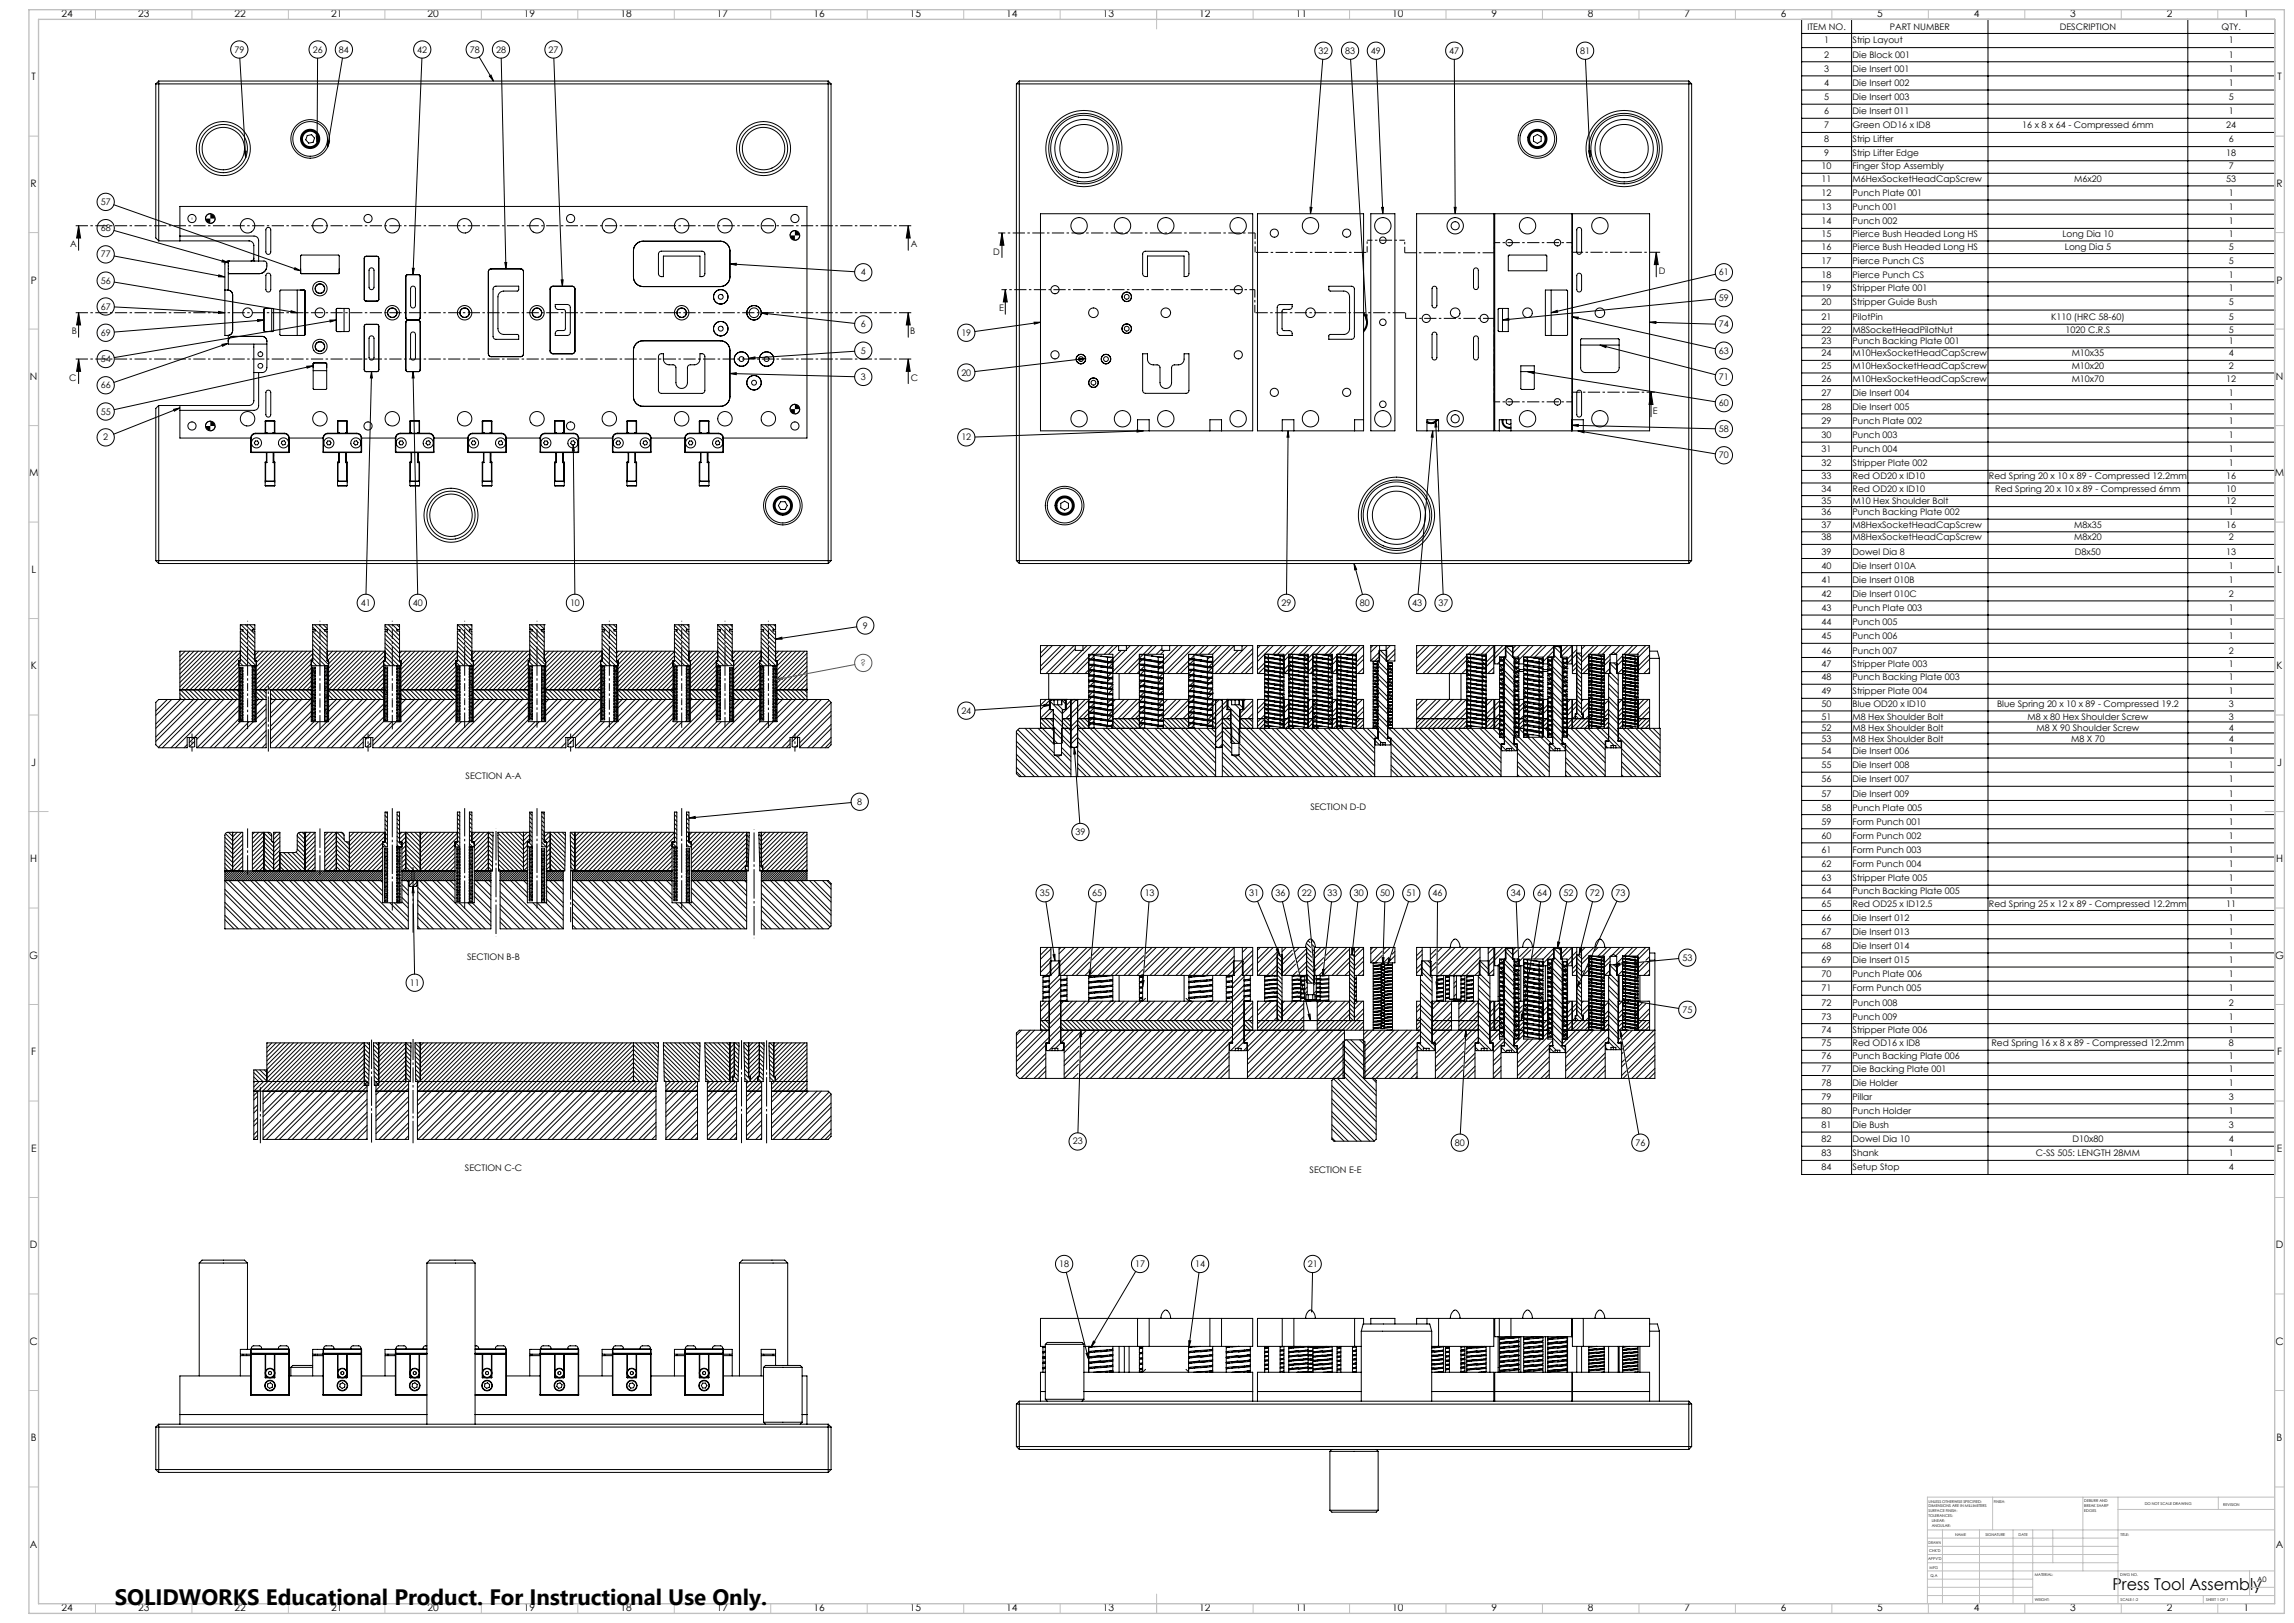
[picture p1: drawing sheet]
<svg xmlns="http://www.w3.org/2000/svg" width="1189mm" height="841mm" viewBox="0 0 1189 841" stroke-linecap="round" stroke-linejoin="round" font-family="sans-serif">
<defs><g id="words">
<text font-size="11.6" x="59" y="832">SOLIDWORKS Educational Product. For Instructional Use Only.</text>
<text font-size="8.5" x="1095" y="824">Press Tool Assembly</text>
<g font-size="5.3">
<text x="32" y="9">24</text>
<text x="72" y="9">23</text>
<text x="122" y="9">22</text>
<text x="172" y="9">21</text>
<text x="222" y="9">20</text>
<text x="272" y="9">19</text>
<text x="322" y="9">18</text>
<text x="372" y="9">17</text>
<text x="422" y="9">16</text>
<text x="472" y="9">15</text>
<text x="522" y="9">14</text>
<text x="572" y="9">13</text>
<text x="622" y="9">12</text>
<text x="672" y="9">11</text>
<text x="722" y="9">10</text>
<text x="773" y="9">9</text>
<text x="823" y="9">8</text>
<text x="873" y="9">7</text>
<text x="923" y="9">6</text>
<text x="973" y="9">5</text>
<text x="1023" y="9">4</text>
<text x="1073" y="9">3</text>
<text x="1123" y="9">2</text>
<text x="1163" y="9">1</text>
<text x="16" y="42">T</text>
<text x="1180" y="42">T</text>
<text x="16" y="97">R</text>
<text x="1180" y="97">R</text>
<text x="16" y="147">P</text>
<text x="1180" y="147">P</text>
<text x="16" y="197">N</text>
<text x="1180" y="197">N</text>
<text x="15" y="247">M</text>
<text x="1179" y="247">M</text>
<text x="16" y="297">L</text>
<text x="1180" y="297">L</text>
<text x="16" y="347">K</text>
<text x="1180" y="347">K</text>
<text x="16" y="397">J</text>
<text x="1180" y="397">J</text>
<text x="16" y="447">H</text>
<text x="1180" y="447">H</text>
<text x="15" y="497">G</text>
<text x="1179" y="497">G</text>
<text x="16" y="547">F</text>
<text x="1180" y="547">F</text>
<text x="16" y="597">E</text>
<text x="1180" y="597">E</text>
<text x="16" y="647">D</text>
<text x="1180" y="647">D</text>
<text x="15" y="697">C</text>
<text x="1179" y="697">C</text>
<text x="16" y="747">B</text>
<text x="1180" y="747">B</text>
<text x="16" y="802">A</text>
<text x="1180" y="802">A</text>
<text x="32" y="835">24</text>
<text x="72" y="835">23</text>
<text x="122" y="835">22</text>
<text x="172" y="835">21</text>
<text x="222" y="835">20</text>
<text x="272" y="835">19</text>
<text x="322" y="835">18</text>
<text x="372" y="835">17</text>
<text x="422" y="835">16</text>
<text x="472" y="835">15</text>
<text x="522" y="835">14</text>
<text x="572" y="835">13</text>
<text x="622" y="835">12</text>
<text x="672" y="835">11</text>
<text x="722" y="835">10</text>
<text x="773" y="835">9</text>
<text x="823" y="835">8</text>
<text x="873" y="835">7</text>
<text x="923" y="835">6</text>
<text x="973" y="835">5</text>
<text x="1023" y="835">4</text>
<text x="1073" y="835">3</text>
<text x="1123" y="835">2</text>
<text x="1163" y="835">1</text>
</g>
<g font-size="4.7">
<text x="937" y="15">ITEM NO.</text>
<text x="979" y="15">PART NUMBER</text>
<text x="1068" y="15">DESCRIPTION</text>
<text x="1151" y="15">QTY.</text>
<text x="945" y="22">1</text>
<text x="960" y="22">Strip Layout</text>
<text x="1155" y="22">1</text>
<text x="121" y="27">79</text>
<text x="162" y="27">26</text>
<text x="176" y="27">84</text>
<text x="216" y="27">42</text>
<text x="243" y="27">78</text>
<text x="257" y="27">28</text>
<text x="284" y="27">27</text>
<text x="683" y="28">32</text>
<text x="697" y="28">83</text>
<text x="711" y="28">49</text>
<text x="751" y="28">47</text>
<text x="819" y="28">81</text>
<text x="945" y="30">2</text>
<text x="960" y="30">Die Block 001</text>
<text x="1155" y="30">1</text>
<text x="945" y="37">3</text>
<text x="960" y="37">Die Insert 001</text>
<text x="1155" y="37">1</text>
<text x="945" y="45">4</text>
<text x="960" y="45">Die Insert 002</text>
<text x="1155" y="45">1</text>
<text x="945" y="52">5</text>
<text x="960" y="52">Die Insert 003</text>
<text x="1155" y="52">5</text>
<text x="945" y="59">6</text>
<text x="960" y="59">Die Insert 011</text>
<text x="1155" y="59">1</text>
<text x="945" y="66">7</text>
<text x="960" y="66">Green OD16 x ID8</text>
<text x="1048" y="66">16 x 8 x 64 - Compressed 6mm</text>
<text x="1154" y="66">24</text>
<text x="945" y="74">8</text>
<text x="960" y="74">Strip Lifter</text>
<text x="1155" y="74">6</text>
<text x="945" y="81">9</text>
<text x="960" y="81">Strip Lifter Edge</text>
<text x="1154" y="81">18</text>
<text x="944" y="88">10</text>
<text x="960" y="88">Finger Stop Assembly</text>
<text x="1155" y="88">7</text>
<text x="944" y="94">11</text>
<text x="960" y="94">M6HexSocketHeadCapScrew</text>
<text x="1075" y="94">M6x20</text>
<text x="1154" y="94">53</text>
<text x="944" y="102">12</text>
<text x="960" y="102">Punch Plate 001</text>
<text x="1155" y="102">1</text>
<text x="52" y="106">57</text>
<text x="944" y="109">13</text>
<text x="960" y="109">Punch 001</text>
<text x="1155" y="109">1</text>
<text x="52" y="120">68</text>
<text x="944" y="116">14</text>
<text x="960" y="116">Punch 002</text>
<text x="1155" y="116">1</text>
<text x="944" y="123">15</text>
<text x="960" y="123">Pierce Bush Headed Long HS</text>
<text x="1069" y="123">Long Dia 10</text>
<text x="1155" y="123">1</text>
<text x="36" y="128">A</text>
<text x="472" y="128">A</text>
<text x="515" y="132">D</text>
<text x="944" y="129">16</text>
<text x="960" y="129">Pierce Bush Headed Long HS</text>
<text x="1070" y="129">Long Dia 5</text>
<text x="1155" y="129">5</text>
<text x="52" y="133">77</text>
<text x="944" y="137">17</text>
<text x="960" y="137">Pierce Punch CS</text>
<text x="1155" y="137">5</text>
<text x="446" y="143">4</text>
<text x="860" y="142">D</text>
<text x="891" y="143">61</text>
<text x="52" y="147">56</text>
<text x="944" y="144">18</text>
<text x="960" y="144">Pierce Punch CS</text>
<text x="1155" y="144">1</text>
<text x="944" y="151">19</text>
<text x="960" y="151">Stripper Plate 001</text>
<text x="1155" y="151">1</text>
<text x="52" y="160">67</text>
<text x="518" y="161">E</text>
<text x="891" y="156">59</text>
<text x="944" y="158">20</text>
<text x="960" y="158">Stripper Guide Bush</text>
<text x="1155" y="158">5</text>
<text x="944" y="166">21</text>
<text x="960" y="166">PilotPin</text>
<text x="1063" y="166">K110 (HRC 58-60)</text>
<text x="1155" y="166">5</text>
<text x="37" y="173">B</text>
<text x="52" y="174">69</text>
<text x="446" y="170">6</text>
<text x="472" y="173">B</text>
<text x="498" y="174">19</text>
<text x="891" y="170">74</text>
<text x="944" y="173">22</text>
<text x="960" y="173">M8SocketHeadPilotNut</text>
<text x="1071" y="173">1020 C.R.S</text>
<text x="1155" y="173">5</text>
<text x="944" y="178">23</text>
<text x="960" y="178">Punch Backing Plate 001</text>
<text x="1155" y="178">1</text>
<text x="446" y="183">5</text>
<text x="891" y="183">63</text>
<text x="944" y="185">24</text>
<text x="960" y="185">M10HexSocketHeadCapScrew</text>
<text x="1074" y="185">M10x35</text>
<text x="1155" y="185">4</text>
<text x="52" y="188">54</text>
<text x="944" y="191">25</text>
<text x="960" y="191">M10HexSocketHeadCapScrew</text>
<text x="1074" y="191">M10x20</text>
<text x="1155" y="191">2</text>
<text x="36" y="197">C</text>
<text x="446" y="197">3</text>
<text x="472" y="197">C</text>
<text x="498" y="195">20</text>
<text x="891" y="197">71</text>
<text x="944" y="198">26</text>
<text x="960" y="198">M10HexSocketHeadCapScrew</text>
<text x="1074" y="198">M10x70</text>
<text x="1154" y="198">12</text>
<text x="52" y="201">66</text>
<text x="944" y="205">27</text>
<text x="960" y="205">Die Insert 004</text>
<text x="1155" y="205">1</text>
<text x="52" y="215">55</text>
<text x="857" y="214">E</text>
<text x="891" y="210">60</text>
<text x="944" y="212">28</text>
<text x="960" y="212">Die Insert 005</text>
<text x="1155" y="212">1</text>
<text x="944" y="220">29</text>
<text x="960" y="220">Punch Plate 002</text>
<text x="1155" y="220">1</text>
<text x="891" y="224">58</text>
<text x="944" y="227">30</text>
<text x="960" y="227">Punch 003</text>
<text x="1155" y="227">1</text>
<text x="54" y="228">2</text>
<text x="498" y="228">12</text>
<text x="891" y="237">70</text>
<text x="944" y="234">31</text>
<text x="960" y="234">Punch 004</text>
<text x="1155" y="234">1</text>
<text x="944" y="241">32</text>
<text x="960" y="241">Stripper Plate 002</text>
<text x="1155" y="241">1</text>
<text x="944" y="248">33</text>
<text x="960" y="248">Red OD20 x ID10</text>
<text x="1031" y="248">Red Spring 20 x 10 x 89 - Compressed 12.2mm</text>
<text x="1154" y="248">16</text>
<text x="944" y="255">34</text>
<text x="960" y="255">Red OD20 x ID10</text>
<text x="1034" y="255">Red Spring 20 x 10 x 89 - Compressed 6mm</text>
<text x="1154" y="255">10</text>
<text x="944" y="261">35</text>
<text x="960" y="261">M10 Hex Shoulder Bolt</text>
<text x="1154" y="261">12</text>
<text x="944" y="267">36</text>
<text x="960" y="267">Punch Backing Plate 002</text>
<text x="1155" y="267">1</text>
<text x="944" y="274">37</text>
<text x="960" y="274">M8HexSocketHeadCapScrew</text>
<text x="1075" y="274">M8x35</text>
<text x="1154" y="274">16</text>
<text x="944" y="280">38</text>
<text x="960" y="280">M8HexSocketHeadCapScrew</text>
<text x="1075" y="280">M8x20</text>
<text x="1155" y="280">2</text>
<text x="944" y="287">39</text>
<text x="960" y="287">Dowel Dia 8</text>
<text x="1075" y="287">D8x50</text>
<text x="1154" y="287">13</text>
<text x="944" y="295">40</text>
<text x="960" y="295">Die Insert 010A</text>
<text x="1155" y="295">1</text>
<text x="944" y="302">41</text>
<text x="960" y="302">Die Insert 010B</text>
<text x="1155" y="302">1</text>
<text x="944" y="309">42</text>
<text x="960" y="309">Die Insert 010C</text>
<text x="1155" y="309">2</text>
<text x="187" y="314">41</text>
<text x="214" y="314">40</text>
<text x="295" y="314">10</text>
<text x="664" y="314">29</text>
<text x="705" y="314">80</text>
<text x="732" y="314">43</text>
<text x="746" y="314">37</text>
<text x="944" y="317">43</text>
<text x="960" y="317">Punch Plate 003</text>
<text x="1155" y="317">1</text>
<text x="447" y="326">9</text>
<text x="944" y="324">44</text>
<text x="960" y="324">Punch 005</text>
<text x="1155" y="324">1</text>
<text x="944" y="331">45</text>
<text x="960" y="331">Punch 006</text>
<text x="1155" y="331">1</text>
<text x="944" y="339">46</text>
<text x="960" y="339">Punch 007</text>
<text x="1155" y="339">2</text>
<text x="944" y="346">47</text>
<text x="960" y="346">Stripper Plate 003</text>
<text x="1155" y="346">1</text>
<text x="944" y="353">48</text>
<text x="960" y="353">Punch Backing Plate 003</text>
<text x="1155" y="353">1</text>
<text x="944" y="359">49</text>
<text x="960" y="359">Stripper Plate 004</text>
<text x="1155" y="359">1</text>
<text x="498" y="370">24</text>
<text x="944" y="366">50</text>
<text x="960" y="366">Blue OD20 x ID10</text>
<text x="1035" y="366">Blue Spring 20 x 10 x 89 - Compressed 19.2</text>
<text x="1155" y="366">3</text>
<text x="944" y="373">51</text>
<text x="960" y="373">M8 Hex Shoulder Bolt</text>
<text x="1051" y="373">M8 x 80 Hex Shoulder Screw</text>
<text x="1155" y="373">3</text>
<text x="944" y="379">52</text>
<text x="960" y="379">M8 Hex Shoulder Bolt</text>
<text x="1056" y="379">M8 X 90 Shoulder Screw</text>
<text x="1155" y="379">4</text>
<text x="944" y="384">53</text>
<text x="960" y="384">M8 Hex Shoulder Bolt</text>
<text x="1073" y="384">M8 X 70</text>
<text x="1155" y="384">4</text>
<text x="944" y="391">54</text>
<text x="960" y="391">Die Insert 006</text>
<text x="1155" y="391">1</text>
<text x="944" y="398">55</text>
<text x="960" y="398">Die Insert 008</text>
<text x="1155" y="398">1</text>
<text x="241" y="404">SECTION A-A</text>
<text x="944" y="405">56</text>
<text x="960" y="405">Die Insert 007</text>
<text x="1155" y="405">1</text>
<text x="944" y="413">57</text>
<text x="960" y="413">Die Insert 009</text>
<text x="1155" y="413">1</text>
<text x="444" y="417">8</text>
<text x="679" y="420">SECTION D-D</text>
<text x="944" y="420">58</text>
<text x="960" y="420">Punch Plate 005</text>
<text x="1155" y="420">1</text>
<text x="944" y="427">59</text>
<text x="960" y="427">Form Punch 001</text>
<text x="1155" y="427">1</text>
<text x="557" y="433">39</text>
<text x="944" y="435">60</text>
<text x="960" y="435">Form Punch 002</text>
<text x="1155" y="435">1</text>
<text x="944" y="442">61</text>
<text x="960" y="442">Form Punch 003</text>
<text x="1155" y="442">1</text>
<text x="944" y="449">62</text>
<text x="960" y="449">Form Punch 004</text>
<text x="1155" y="449">1</text>
<text x="944" y="456">63</text>
<text x="960" y="456">Stripper Plate 005</text>
<text x="1155" y="456">1</text>
<text x="539" y="464">35</text>
<text x="566" y="464">65</text>
<text x="593" y="464">13</text>
<text x="648" y="464">31</text>
<text x="661" y="464">36</text>
<text x="675" y="464">22</text>
<text x="688" y="464">33</text>
<text x="702" y="464">30</text>
<text x="715" y="464">50</text>
<text x="729" y="464">51</text>
<text x="743" y="464">46</text>
<text x="783" y="464">34</text>
<text x="797" y="464">64</text>
<text x="810" y="464">52</text>
<text x="824" y="464">72</text>
<text x="837" y="464">73</text>
<text x="944" y="463">64</text>
<text x="960" y="463">Punch Backing Plate 005</text>
<text x="1155" y="463">1</text>
<text x="944" y="470">65</text>
<text x="960" y="470">Red OD25 x ID12.5</text>
<text x="1031" y="470">Red Spring 25 x 12 x 89 - Compressed 12.2mm</text>
<text x="1154" y="470">11</text>
<text x="944" y="477">66</text>
<text x="960" y="477">Die Insert 012</text>
<text x="1155" y="477">1</text>
<text x="944" y="484">67</text>
<text x="960" y="484">Die Insert 013</text>
<text x="1155" y="484">1</text>
<text x="944" y="492">68</text>
<text x="960" y="492">Die Insert 014</text>
<text x="1155" y="492">1</text>
<text x="242" y="498">SECTION B-B</text>
<text x="872" y="498">53</text>
<text x="944" y="499">69</text>
<text x="960" y="499">Die Insert 015</text>
<text x="1155" y="499">1</text>
<text x="944" y="506">70</text>
<text x="960" y="506">Punch Plate 006</text>
<text x="1155" y="506">1</text>
<text x="212" y="511">11</text>
<text x="944" y="514">71</text>
<text x="960" y="514">Form Punch 005</text>
<text x="1155" y="514">1</text>
<text x="944" y="521">72</text>
<text x="960" y="521">Punch 008</text>
<text x="1155" y="521">2</text>
<text x="872" y="525">75</text>
<text x="944" y="528">73</text>
<text x="960" y="528">Punch 009</text>
<text x="1155" y="528">1</text>
<text x="944" y="535">74</text>
<text x="960" y="535">Stripper Plate 006</text>
<text x="1155" y="535">1</text>
<text x="944" y="542">75</text>
<text x="960" y="542">Red OD16 x ID8</text>
<text x="1032" y="542">Red Spring 16 x 8 x 89 - Compressed 12.2mm</text>
<text x="1155" y="542">8</text>
<text x="944" y="549">76</text>
<text x="960" y="549">Punch Backing Plate 006</text>
<text x="1155" y="549">1</text>
<text x="944" y="555">77</text>
<text x="960" y="555">Die Backing Plate 001</text>
<text x="1155" y="555">1</text>
<text x="944" y="563">78</text>
<text x="960" y="563">Die Holder</text>
<text x="1155" y="563">1</text>
<text x="944" y="570">79</text>
<text x="960" y="570">Pillar</text>
<text x="1155" y="570">3</text>
<text x="944" y="577">80</text>
<text x="960" y="577">Punch Holder</text>
<text x="1155" y="577">1</text>
<text x="944" y="585">81</text>
<text x="960" y="585">Die Bush</text>
<text x="1155" y="585">3</text>
<text x="556" y="593">23</text>
<text x="754" y="594">80</text>
<text x="848" y="594">76</text>
<text x="944" y="592">82</text>
<text x="960" y="592">Dowel Dia 10</text>
<text x="1074" y="592">D10x80</text>
<text x="1155" y="592">4</text>
<text x="944" y="599">83</text>
<text x="960" y="599">Shank</text>
<text x="1055" y="599">C-SS 505: LENGTH 28MM</text>
<text x="1155" y="599">1</text>
<text x="241" y="607">SECTION C-C</text>
<text x="679" y="608">SECTION E-E</text>
<text x="944" y="606">84</text>
<text x="960" y="606">Setup Stop</text>
<text x="1155" y="606">4</text>
<text x="549" y="657">18</text>
<text x="588" y="657">17</text>
<text x="619" y="657">14</text>
<text x="678" y="657">21</text>
</g>
<text font-size="4.7" fill="#808000" x="446" y="345">?</text>
<text font-size="3.9" x="1170" y="820">A0</text>
<g font-size="2">
<text x="1000" y="779">UNLESS OTHERWISE SPECIFIED:</text>
<text x="1033" y="779">FINISH:</text>
<text x="1080" y="778">DEBURR AND</text>
<text x="1112" y="780">DO NOT SCALE DRAWING</text>
<text x="1000" y="781">DIMENSIONS ARE IN MILLIMETERS</text>
<text x="1000" y="784">SURFACE FINISH:</text>
<text x="1080" y="781">BREAK SHARP</text>
<text x="1080" y="783">EDGES</text>
<text x="1152" y="780">REVISION</text>
<text x="1000" y="786">TOLERANCES:</text>
<text x="1001" y="789">LINEAR:</text>
<text x="1001" y="791">ANGULAR:</text>
<text x="1013" y="796">NAME</text>
<text x="1029" y="796">SIGNATURE</text>
<text x="1046" y="796">DATE</text>
<text x="1099" y="796">TITLE:</text>
<text x="1000" y="800">DRAWN</text>
<text x="999" y="808">APPV'D</text>
<text x="1000" y="804">CHK'D</text>
<text x="1000" y="813">MFG</text>
<text x="1001" y="817">Q.A</text>
<text x="1055" y="817">MATERIAL:</text>
<text x="1099" y="817">DWG NO.</text>
<text x="1055" y="830">WEIGHT:</text>
<text x="1099" y="830">SCALE:1:2</text>
<text x="1143" y="830">SHEET 1 OF 1</text>
</g>
</g></defs>
<g fill="none" stroke="#000" stroke-width=".52">
<path d="M934 10h245v599h-245zM934 17h245M960 10v599M1030 10v599M1134 10v599M124 30l3 52M165 30l-1 44M178 30l-8 46M219 30l-5 112M248 30l8 12M254 39l2 3zM260 30l2 109"/>
<path d="M287 30l5 118M686 31l-7 80M700 31l8 135M713 31l4 80M754 31v80M822 31l2 50M934 25h245M934 32h245M934 39h245M81 43h350M81 43v80l1 2M82 42v83"/>
<path d="M82 42l-1 1M82 42h347M429 42v250M429 42l2 1M431 43v247M527 43h350M527 43v247M528 42h347M528 42v250M528 42l-1 1M875 42l2 1M875 42v250"/>
<path d="M877 43v247M934 47h245M934 54h245M127 78h1l-1 4zM159 70h3l1 2-1 2h-2l-2-2zM164 70h1l-1 4zM170 73h1l-1 3zM795 71l2-1 2 1v2l-2 1-2-1zM823 78h1v3zM934 61h245M934 69h245M934 76h245"/>
<path d="M934 83h245M934 90h245M934 96h245M41 117l1 6h-2zM41 117v13M59 106l97 34M59 119l59 17M109 111a2.5 2.5 0 0 0-2 2M112 113a2.5 2.5 0 0 1-3 3M138 118h2v1v12a1.3 1.3 0 0 1-1 1 1.3 1.3 0 0 1-1-1zM412 119a2.5 2.5 0 0 0-2 3M471 117l1 6h-2z"/>
<path d="M471 117v13M539 111h110v112h-110zM652 111h55v112h-55zM679 107l1 1-1 3zM710 111h13v112h-13zM716 107h1v4zM734 111h40v112h-40zM754 107h1l-1 4zM775 111h40v112h-40zM815 111h40v112h-40zM818 118h1l1 1v12a1.3 1.3 0 0 1-2 1 1.3 1.3 0 0 1-1-1zM934 104h245"/>
<path d="M934 111h245M934 118h245M59 133l58 11M82 125h47a2.4 2.4 0 0 1 3 2M93 122h39a2.3 2.3 0 0 1 2 3v10M93 125v-18h325v120h-43M115 135l3 1h-3zM119 135l-1 1v5l1 1M132 134l-1 1h-1M132 127h.1M132 127v8M138 139a4 4 0 0 1-4 3"/>
<path d="M153 139l3 1h-3zM156 132h20v10h-20zM189 133h6h1v22v1h-6l-1-1v-21zM192 139h1l1 1v9a1.3 1.3 0 0 1-1 1 1.3 1.3 0 0 1-2-1zM214 139h1l-1 3zM254 140v-1h16l1 1v43l-1 2h-16l-1-1v-43zM262 136h1l-1 3zM330 126l3-1h40a5 5 0 0 1 5 5v13a5 5 0 0 1-5 5h-40a5 5 0 0 1-5-5v-14zM342 131l1-1h22v2v10l-1 1h-1v-10h-19v10h-2l-1-1v-10zM378 137l4-1v1zM378 137l65 4M415 122a2.6 2.6 0 0 1-3 3"/>
<path d="M519 121l1 6h-2zM519 121v12M593 131v-1h22l1 2v10l-1 1h-1v-10h-19v10h-2l-1-1zM764 139h1l1 1v9a1.3 1.3 0 0 1-1 1 1.3 1.3 0 0 1-1-1zM782 132h19l1 8h-20zM858 131l1 6h-2zM858 131v12M934 125h245M934 131h245M934 139h245M59 146l95 16M59 159l58 3"/>
<path d="M113 142l4 2-4-1zM117 150h1M118 150a2.5 2.5 0 0 1 3 3v18a2.5 2.5 0 0 1-3 3M134 142a4 4 0 0 0 4-2 4 4 0 0 0-1-5h-19l-1 1v38h1M134 142h-16v8M137 160h5l-1 12-4-1zM138 142h2v8a1.3 1.3 0 0 1-1 1 1.3 1.3 0 0 1-1-1zM141 160v12M145 150l13 1v23h-13zM154 150v24M164 147l1 1M165 148a2.4 2.4 0 0 1 3 0"/>
<path d="M165 148a2.4 2.4 0 0 0-1 3 2.4 2.4 0 0 0 3 1 2.4 2.4 0 0 0 1-4M168 148h.1M174 160h7v12l-7-1zM178 160v12M202 160h.1M202 160a2.4 2.4 0 0 1 4 1M202 160a2.4 2.4 0 0 0-1 3 2.4 2.4 0 0 0 3 1 2.4 2.4 0 0 0 2-3M211 142h6l1 1v22l-1 1h-6l-1-1v-22zM213 149l2-1v2v8a1.3 1.3 0 0 1-1 2 1.3 1.3 0 0 1-1-2zM242 160a2.4 2.4 0 0 1 1 3M242 160h.1M242 160a2.4 2.4 0 0 0-3 1 2.4 2.4 0 0 0 1 3 2.4 2.4 0 0 0 3-1"/>
<path d="M256 149l1-1h12l-1 3h-7a3 3 0 0 0-3 3v16a3 3 0 0 0 3 3h7l1 3h-12l-1-1v-25zM285 149l12-1 1 2v32l-1 1h-11l-1-1v-32zM287 148l-1 1-1 1v32l1 1h1M288 158h6l1 1 1 13-1 2h-7v-2l4-1 1-1v-9l-1-1h-4zM291 145h1v3zM521 150l1 6h-2zM521 150v13M662 158h8l-1 2h-4l-1 1 1 10 4 1 1 2h-7l-1-1v-14zM689 148h11l2 1v26l-2 1h-11v-3h7a3 3 0 0 0 3-3v-16a3 3 0 0 0-3-3h-7zM743 149l1-1 1 2v8a1.4 1.4 0 0 1-2 2 1.3 1.3 0 0 1-1-2zM779 160v12M801 150l11 1v23h-11z"/>
<path d="M804 150v24M818 142h2v8a1.3 1.3 0 0 1-2 1 1.3 1.3 0 0 1-1-1zM889 155l-110 11M889 142l-85 20M934 146h245M934 153h245M41 162l1 6h-2zM41 162v13M113 161l4 1h-4zM115 178h3l-3 1zM118 174v3M118 177v1h20"/>
<path d="M118 177a2.5 2.5 0 0 1 3-3h15a2.5 2.5 0 0 1 2 3v14a2.5 2.5 0 0 1-2 2h-4M118 178l-59 20M132 178v30M133 166h4l-3 1zM137 166l-78 6M151 161l3 1h-3zM164 178a2.4 2.4 0 0 1 4 0M164 178a2.4 2.4 0 0 0 0 3 2.4 2.4 0 0 0 4 0 2.4 2.4 0 0 0 0-3M168 178h.1M171 166h3l-3 1zM174 166l-115 19M189 169l7-1v1v23v1h-6l-1-1z"/>
<path d="M192 174h1l1 1v10a1.3 1.3 0 0 1-1 2 1.4 1.4 0 0 1-2-2zM206 161h.1M211 166h6l1 1v25l-1 1h-6l-1-1zM213 172h2v1v12a1.3 1.3 0 0 1-1 2 1.3 1.3 0 0 1-1-2zM243 163h.1M278 164v1M281 162a2.4 2.4 0 0 0-3-2 2.4 2.4 0 0 0-2 2 2.4 2.4 0 0 0 2 2M281 162a2.4 2.4 0 0 1-3 2M281 162h.1M330 178l3-1h40a5 5 0 0 1 5 5v24a5 5 0 0 1-5 5h-40a5 5 0 0 1-5-5v-24zM353 164h.1M356 163a2.4 2.4 0 0 0-2-3 2.4 2.4 0 0 0-3 1 2.4 2.4 0 0 0 2 3"/>
<path d="M356 163a2.4 2.4 0 0 1-3 1M356 163h.1M395 162h3v1zM395 162l48 6M471 162l1 6h-2zM471 162v13M536 167h3l-3 1zM539 167l-34 5M707 163a7 7 0 0 1 0 8M707 162a7 7 0 0 1 0 10M708 163h1l-1 3zM743 172h1l1 1v12a1.4 1.4 0 0 1-2 2 1.3 1.3 0 0 1-1-2z"/>
<path d="M764 174h1l1 1v10a1.3 1.3 0 0 1-1 2 1.3 1.3 0 0 1-1-2zM777 160h5v12h-5zM779 166l3-1v1zM804 162l3-1v1zM815 164h3v1zM815 164l74 17M819 179h20M819 176h20v15a2.5 2.5 0 0 1-2 2h-15a2.5 2.5 0 0 1-3-2zM829 179h4l-1 1zM829 179l60 15M855 167h3v1zM855 167l34 1"/>
<path d="M934 168h245M934 161h245M934 174h245M41 186l1 6h-2zM41 186v13M134 193v17a2.4 2.4 0 0 1-2 3h-39M159 190h3l-3 1zM162 192h7M162 190l-103 22M162 188h7v14h-7zM193 193v3h-1zM193 193l-3 115"/>
<path d="M214 193l1 3h-1zM214 193l2 115M342 184l2-1v3a3 3 0 0 0 3 3h2l1 1v8a3 3 0 0 0 3 3 3 3 0 0 0 3-3v-8l1-1h3a3 3 0 0 0 3-3v-3l2 1v1v18l-1 1h-21l-1-1-1-1v-17zM378 194l4-1v1zM378 194l65 1M388 186l3-1v1zM443 182l-55 4M471 186l1 6h-2zM471 186v13M559 186h4l-4 1zM563 186l-58 7M592 183h3v3a3 3 0 0 0 3 3h2l1 1v8a3 3 0 0 0 3 3 3 3 0 0 0 3-3v-8l1-1h3a3 3 0 0 0 3-3v-3h2v19v1l-1 1h-22l-1-2z"/>
<path d="M788 190h7v12h-7zM788 193h7M792 193h3v1zM792 193l97 15M934 180h245M934 187h245M934 193h245M934 200h245M82 210l-1 2v78M82 210v82M90 212l3-1-3 2zM93 210v17h37"/>
<path d="M93 211l-34 14M109 218a2.5 2.5 0 0 0-2 3M132 208a2.5 2.5 0 0 1-3 2h-47M132 208h.1M137 218l1 6M137 218h5M138 218v6M138 218h-1M138 218h4M138 203l2-1v1v12a1.3 1.3 0 0 1-1 1 1.3 1.3 0 0 1-1-1zM142 218v6M142 218h.1"/>
<path d="M175 218v6M175 218h5M175 218h.1M180 218v6M180 218h.1M212 218l1 6M212 218h5M213 218h4M213 218v6M213 218h-1M217 218h.1M217 218v6"/>
<path d="M250 218v6M250 218h5M250 218h.1M255 218v6M255 218h.1M287 218l1 6M287 218h5M288 218h4M288 218v6M288 218h-1M292 218v6M292 218h.1"/>
<path d="M325 218v6M325 218h5M325 218h.1M330 218v6M330 218h.1M362 218l1 6M362 218h5M363 218h4M363 218v6M363 218h-1M367 218v6M367 218h.1"/>
<path d="M412 209a2.5 2.5 0 0 0-2 3M415 212a2.5 2.5 0 0 1-3 3M707 218h-5v5M744 218l1 3h-1zM744 218l4 90M744 218a3 3 0 0 1-4 0M745 218a4 4 0 0 1-5 1M779 218a4 4 0 0 0 4 4M779 218a3 3 0 0 0 4 3M781 218v1l1 1 1-1M815 218v5M815 218h6v5"/>
<path d="M818 203l1-1 1 1v12a1.3 1.3 0 0 1-2 1 1.3 1.3 0 0 1-1-1zM856 203l1 7h-2zM856 203v13M934 207h245M934 214h245M112 221a2.5 2.5 0 0 1-3 2M130 227a2.5 2.5 0 0 1 2-3h15a2.5 2.5 0 0 1 3 3M130 234h20M130 234v1M130 227v7M130 235v-8a2.2 2.2 0 0 1 2-2h15a2.2 2.2 0 0 1 3 2v8M130 235h20"/>
<path d="M132 229h2v1h-2v-1zM137 239v10M137 239l1 1M137 239h1M138 224h.1M138 240v9M138 240h.1M138 235h.1M138 239h.1M138 235v4M138 239v1M138 235v5"/>
<path d="M142 224h.1M142 235v5M142 240h.1M142 235v1M142 236h.1M142 237h.1M142 238h.1M142 238v1M142 239h.1M142 235v4M142 239v1M142 240v9"/>
<path d="M142 239v10M146 229l1-1 1 1v1l-1 1-1-1zM150 234v1M150 227v7M150 227h17M167 227a2.5 2.5 0 0 1 3-3h15a2.5 2.5 0 0 1 2 3M167 234h20M167 234l1 1M167 227v7M168 235v-8a2.3 2.3 0 0 1 2-2h15a2.2 2.2 0 0 1 2 2v8M168 235h19M170 229h1h1l-1 1h-1l-1-1z"/>
<path d="M175 239v10M175 239h1M175 239v1M175 224h1M175 240h1M175 240v9M176 235h.1M176 239h-1M176 239v1M176 235v4M176 224h.1M176 235v5"/>
<path d="M179 224h1M179 240h1M179 224h.1M179 235v5M179 235v1M179 236h.1M179 237h.1M179 238h.1M179 238v1M179 239h.1M179 235v4M179 239h1"/>
<path d="M179 239v1M180 240v9M180 239v10M180 239v1M184 229l1-1 1 1-1 1-1 1-1-1zM187 234v1M187 227v7M187 227h18M205 227a2.5 2.5 0 0 1 2-3h15a2.5 2.5 0 0 1 3 3M205 234h20M205 227v7M205 234v1"/>
<path d="M205 235v-8a2.3 2.3 0 0 1 2-2h15a2.2 2.2 0 0 1 3 2v8M205 235h20M207 229h2v1h-2v-1zM212 239v10M212 239h1M212 239l1 1M213 224h.1M213 240h.1M213 240v9M213 235h.1M213 239h.1M213 239v1"/>
<path d="M213 235v4M213 235v5M217 224h.1M217 240h.1M217 235v5M217 235v1M217 236h.1M217 237h.1M217 238h.1M217 238v1M217 239h.1M217 235v4"/>
<path d="M217 239v1M217 240v9M217 239v10M221 229l1-1 1 1v1l-1 1-1-1zM225 227v7M225 234v1M225 227h17M242 227a2.5 2.5 0 0 1 3-3h15a2.5 2.5 0 0 1 2 3M242 234h20M242 234l1 1M242 227v7M243 235v-8a2.3 2.3 0 0 1 2-2h15a2.2 2.2 0 0 1 2 2v8"/>
<path d="M243 235h19M245 229h1h1l-1 1h-1l-1-1zM250 239v10M250 239h1M250 239v1M250 224h1M250 240h1M250 240v9M251 235h.1M251 239h-1M251 239v1M251 235v4"/>
<path d="M251 224h.1M251 235v5M254 224h1M254 240h1M254 224h.1M254 235v5M254 235v1M254 236h.1M254 237h.1M254 238h.1M254 238v1M254 239h.1"/>
<path d="M254 235v4M254 239h1M254 239v1M255 240v9M255 239v10M255 239v1M259 229l1-1 1 1-1 1-1 1-1-1zM262 234v1M262 227v7M262 227h18M280 227a2.5 2.5 0 0 1 2-3h15a2.5 2.5 0 0 1 3 3M280 234h20"/>
<path d="M280 234v1M280 227v7M280 235v-8a2.3 2.3 0 0 1 2-2h15a2.2 2.2 0 0 1 3 2v8M280 235h20M282 229h2v1h-2v-1zM287 239v10M287 239h1M287 239l1 1M288 224h.1M288 240h.1M288 240v9M288 235h.1"/>
<path d="M288 239h.1M288 239v1M288 235v4M288 235v5M292 224h.1M292 240h.1M292 235v5M292 235v1M292 236h.1M292 237h.1M292 238h.1M292 238v1"/>
<path d="M292 239h.1M292 235v4M292 239v1M292 240v9M292 239v10M296 229l1-1 1 1v1l-1 1-1-1zM297 230l1 4h-1zM297 230l1 78M300 234v1M300 227v7M300 227h17M317 227a2.5 2.5 0 0 1 3-3h15a2.5 2.5 0 0 1 2 3"/>
<path d="M317 234h20M317 227v7M317 234l1 1M318 235v-8a2.3 2.3 0 0 1 2-2h15a2.2 2.2 0 0 1 2 2v8M318 235h19M320 229h1h1l-1 1h-1l-1-1zM325 239v10M325 239h1M325 239v1M325 224h1M325 240h1M325 240v9"/>
<path d="M326 235h.1M326 239h-1M326 239v1M326 235v4M326 224h.1M326 235v5M329 224h1M329 240h1M329 224h.1M329 235v5M329 235v1M329 236h.1"/>
<path d="M329 237h.1M329 238h.1M329 238v1M329 239h.1M329 235v4M329 239h1M329 239v1M330 240v9M330 239v10M330 239v1M334 229l1-1 1 1-1 1-1 1-1-1zM337 227v7"/>
<path d="M337 234v1M337 227h18M355 227a2.5 2.5 0 0 1 2-3h15a2.5 2.5 0 0 1 3 3M355 234h20M355 227v7M355 234v1M355 235v-8a2.3 2.3 0 0 1 2-2h15a2.2 2.2 0 0 1 3 2v8M355 235h20M357 229h2v1h-2v-1zM362 239v10M362 239h1M362 239l1 1"/>
<path d="M363 224h.1M363 240h.1M363 240v9M363 235h.1M363 239h.1M363 239v1M363 235v4M363 235v5M367 224h.1M367 240h.1M367 235v5M367 235v1"/>
<path d="M367 236h.1M367 237h.1M367 238h.1M367 238v1M367 239h.1M367 235v4M367 239v1M367 240v9M367 239v10M371 229l1-1 1 1v1l-1 1-1-1zM375 227v7M375 234v1"/>
<path d="M589 223h4l-4 1zM590 223v-5h6v5M593 223l-88 3M627 223v-5h6v5M665 223v-5h6v5M668 223v4h-1zM668 223l-1 85M740 223v-5h6v5M743 223v4l-1-1zM743 223l-8 85M777 223v-5h6v5M815 220h3v1z"/>
<path d="M815 220l74 2M818 223h3v1zM818 223l71 12M934 222h245M934 229h245M934 236h245M137 252h5M137 249h5M137 249h1M138 249l-1 3M138 249h4M142 249v3"/>
<path d="M142 249h.1M175 252h5M175 249h5M175 249h.1M175 249v3M180 249v3M180 249h.1M212 252h5M212 249h5M212 249h1M213 249l-1 3M213 249h4"/>
<path d="M217 249v3M217 249h.1M250 252h5M250 249h5M250 249h.1M250 249v3M255 249v3M255 249h.1M287 252h5M287 249h5M287 249h1M288 249l-1 3"/>
<path d="M288 249h4M292 249v3M292 249h.1M325 252h5M325 249h5M325 249h.1M325 249v3M330 249v3M330 249h.1M362 252h5M362 249h5M362 249h1"/>
<path d="M363 249l-1 3M363 249h4M367 249v3M367 249h.1M405 260h2l1 2-1 2h-2l-2-2zM934 244h245M934 250h245M934 257h245M550 261l2-1 2 1v2l-2 1-2-1zM934 263h245M934 269h245M934 276h245"/>
<path d="M81 290h350M81 290l1 2M82 292h347M431 290l-2 2M527 290h350M527 290l1 2M528 292h347M702 292l1 3h-1zM702 292l4 16M877 290l-2 2M934 282h245M934 289h245"/>
<path d="M934 297h245M934 304h245M934 311h245M934 319h245M94 337l-1 1M96 337l-3 3M98 337l-5 5M101 337l-8 8M103 337l-10 10M105 337l-12 12M107 337l-14 14M109 337l-16 17"/>
<path d="M112 337l-19 19M114 337l-20 20M116 337l-20 20M118 337l-20 20M121 337l-20 20M123 337l-20 20M125 337h-32v25M125 330l7 8M125 328l7 7M125 335l7 7M125 338l-20 19M125 339l5 6"/>
<path d="M125 337l8 8M125 332l7 8M125 326h.1M125 324l7 7M126 327l6 6M127 324l5 5M129 324l3 2M132 324h.1M132 326h-1v1h1v15h1v32h-9v-32h1v-15h1M132 326v-2h-7v2h1v1M132 337h30M134 337l-2 3"/>
<path d="M136 337l-4 5M139 337l-6 6M141 337l-8 9M143 337l-10 11M145 337l-12 13M148 337l-15 15M150 337l-17 18M152 337l-19 20M154 337l-20 20M157 337l-20 20M159 337l-20 20M161 337l-20 20"/>
<path d="M162 327l8 8M162 329l8 8M162 334l8 7M162 338l7 7M162 339l-19 18M162 336l8 8M162 332l8 7M162 325l1 1M163 324l7 6M163 326l7 6M163 326v1h-1v15h-1v32h9v-32M163 326h-1v-2h8v2h-2v1h2v15"/>
<path d="M165 324l3 3M168 324l2 2M169 327l1 1M170 337h30M170 337v1M172 337l-2 3M175 337l-5 5M177 337l-7 7M179 337l-9 9M181 337l-11 11M184 337l-14 14M186 337l-16 16"/>
<path d="M188 337l-18 18M190 337l-20 20h29M193 337l-20 20M195 337l-20 20M197 337l-20 20M199 337l-20 20M200 340l5 5M200 338l7 7M200 336l8 8M200 331l7 8 1-2M200 329l7 7M200 324h7v2h-1v1h1v15h1v32h-9v-32h1v-15h1v-1h-1z"/>
<path d="M200 339l-18 18M200 333l7 8M200 324l7 8M200 327l7 7M201 324l6 6M203 324l3 2M206 324l1 1M207 327h.1M207 337h30M211 337l-4 4M213 337l-5 5M215 337l-7 8"/>
<path d="M217 337l-9 10M219 337l-11 12M222 337l-14 14M224 337l-16 17M226 337l-18 19M228 337l-20 20M231 337l-20 20M233 337l-20 20M235 337l-20 20M237 326h.1M237 324h8v2h-2v1h2v15v32h-9v-32h1v-15h1v-1h-1zM237 335l8 8 6-6"/>
<path d="M237 338l-20 19M237 339l6 6M237 337l8 8M237 333l8 7M237 330l8 8M237 328l8 8M237 324l8 7M238 327l7 6M239 324l6 5M242 324l2 2M244 324h1M245 337h30"/>
<path d="M246 337l-1 2M249 337l-4 5M253 337l-8 8M255 337l-10 11M258 337l-13 13M260 337l-15 15M262 337l-17 17M264 337l-19 20M267 337l-20 20M269 337l-20 20M271 337l-20 20M273 337l-20 20"/>
<path d="M275 332l7 7M275 330l7 7M275 336l8 9M275 334l7 8M275 327l7 8M275 325l1 1M275 324l7 6M276 327l6 6M278 324l3 3M280 324l2 2M281 327h1v15h1v32h-9v-32M281 327l1 1"/>
<path d="M282 324h.1M282 324h-7v2h1v1h-1v15h-1M282 324v2h-1v1M282 337h30M282 337v1M285 337l-3 3M287 337l-5 5M289 337l-6 7M291 337l-8 9M294 337l-11 11M296 337l-13 13M298 337l-15 16"/>
<path d="M300 337l-17 18M303 337l-20 20M305 337l-20 20M307 337l-20 20M309 337l-20 20M312 337l-20 20M312 339l-18 18M312 338l7 7M312 336l8 8M312 333l8 8M312 331l8 8M312 329l8 8"/>
<path d="M312 325l8 7M312 327l8 7M313 324l7 6M316 324l2 2M318 324l2 1M318 326v1h2v15v32h-9v-32h1M318 326h2v-2h-8v2h1v1h-1v15M319 327l1 1M320 337h30l7 8M320 337v1M323 337l-3 4M325 337l-5 5"/>
<path d="M327 337l-7 7M329 337l-9 10M332 337l-12 12M334 337l-14 14M336 337l-16 16M338 337l-18 19M341 337l-20 20M343 337l-20 20M345 337l-20 20M347 337l-20 20M350 324h7v2h-1v1h1v15h1v32h-9v-32h1v-15h1v-1h-1M350 324v2"/>
<path d="M350 338l-20 19M350 340l-18 17M350 340l5 5M350 335l8 8M350 333l7 7M350 331l7 7M350 328l7 8M350 326h.1M350 324l7 7M350 327l7 7M352 324l5 5M354 324l2 2"/>
<path d="M356 324l1 1M357 337h15l8 8M359 337l-2 2M361 337l-4 4M363 337l-5 6M365 337l-7 8h-9l-13 12M368 337l-10 10M370 337l-12 13M372 326h.1M372 335l8 8M372 324l8 7M372 338l-14 14"/>
<path d="M372 340l-14 14M372 340l5 5M372 333l8 7M372 331l8 7M372 328l8 8M372 324h8v2h-2v1h2v15v32h-9v-32h1v-15h1v-1h-1zM373 327l7 7M374 324l6 5M376 324l3 2M379 324l1 1M380 337h15l7 8M381 337l-1 2"/>
<path d="M383 337l-3 4M386 337l-6 6M388 337l-8 8h-9M390 337l-10 10M392 337l-12 13M395 326h.1M395 324v2M395 324h7v2h-1v1h1v15h1v32h-9v-32h1v-15h1v-1h-1M395 338l-15 14M395 340l-15 14M395 340l5 5M395 335l8 8"/>
<path d="M395 333l7 7M395 331l7 7M395 328l7 8M395 324l7 7M395 327l7 7M397 324l5 5M399 324l2 2M401 324l1 1M402 331l3-1v1zM402 337h16v25M404 337l-2 2M406 337l-4 4"/>
<path d="M408 337l-5 6M410 337l-7 8h-9l-13 12M413 337l-10 10M415 337l-12 13M417 337l-14 15M418 339l-15 15M444 325l-42 6M543 335l-4 3M545 335l-6 6M550 335l-11 10M552 335l-13 12M557 335l-15 14"/>
<path d="M557 335h4M557 336l-13 13M557 335h-18v14h25M557 335v2h4v-2M561 337l-12 12M561 335h19M563 335l-2 2M564 339h3M565 339l-9 10M566 335l-15 14M567 339l7 2M567 340l-2 1"/>
<path d="M567 339v2M570 335l-4 4M572 335l-4 4M577 335l-5 4M579 335l-4 4M580 335h4M580 335v2h4v-2M581 337l-6 6M583 337l-8 9M584 335h18M586 335l-2 2M590 335l-13 13"/>
<path d="M591 339h2M592 339l-9 10M593 335l-15 14M593 339l7 2M593 339v2M597 340h.1M597 340l6 1h-3M597 335l-4 4M599 335l-4 4M602 335h4M602 336l-3 3M602 335v2h4v-2"/>
<path d="M604 337l-2 2M606 335h34M611 335l-9 8M613 335l-11 10M616 339h3M617 335l-14 14M619 339l7 2M619 340l-2 1M619 339v2M620 335l-15 14M622 340l7 1h-3M624 335l-4 4"/>
<path d="M626 335l-4 4M629 339v12h-3M629 339h-13v11M631 335l-5 4M633 335l-4 4M638 335l-11 10M640 335h4M640 335l-11 11M640 335v2h4v-2M642 337l-12 12M644 335h5v14h-20M644 335h.1"/>
<path d="M647 335l-15 14M649 336l-13 13M649 338l-10 11M653 335l-1 1M655 340h1M657 339l1 1M658 339v1M658 335l-6 5M658 339l6 1M660 335l-8 8M660 339l5 1h-1M664 340v2"/>
<path d="M664 335l-4 4M664 340l1 1M667 335l-5 4M668 339h10v11h-2M668 339v10M668 340l-3 2M668 339l1 1M670 339v1M671 339l5 1M671 335l-6 5M673 339l5 1M673 335l-4 4"/>
<path d="M676 340h2M676 340v2M678 340h.1M678 335l-5 4M680 335l-4 4M681 339l1 1M683 339l5 1M685 335l-7 6M685 339l5 1h-2M687 335l-5 4v1M688 340v2M689 340l1 1"/>
<path d="M691 335l-4 4M693 340l-3 2M694 335l-5 4M695 339h.1M695 339v1M698 339h.1M698 339l5 1h-2M698 335l-4 4M700 335l-4 4 5 1M701 340v2M703 340h.1M705 335l-5 4"/>
<path d="M707 335l-4 4M707 339l-4 4M710 335h5v8h-5zM712 335l-2 1M714 335l-4 3M715 339l4 4M715 335h3M715 338l-5 4M715 337l4 3M718 335h5v8h-5zM721 335l-3 2M723 337l-5 4"/>
<path d="M723 339l-4 4M739 335l-5 4M741 335l-7 6M745 335l-11 11M748 335l-14 13M752 335l-14 14M754 335l-14 14M759 335l-15 14M760 340l-9 9M761 335l-15 14M762 339v2M762 339l6 1"/>
<path d="M765 339h.1M765 339l5 1h-2M765 335l-4 4M768 335l-5 4M772 335l-4 4M774 335l-4 4M774 339l-4 4M779 335l-4 4M780 337l5 5M781 335h3M781 335h-6v9h2M781 335v6h-4v3"/>
<path d="M781 335l-6 6M781 340l-1 1M781 335l3 3M784 335v6h3v5h-2M784 335h22M786 335l-2 1M788 335l-4 4M792 335l-6 6M795 335l-8 7M799 335l-6 6M801 335l-6 6M805 339l5 5"/>
<path d="M805 335l4 4M805 335h4v6M805 335v6M806 335h3M806 335v6h-4v3M806 335l-6 6M806 337l-6 6M808 335l1 2M809 335v6h3v5h-2M809 335h6M813 335l-4 3M815 335v9h-3"/>
<path d="M815 339l-3 3M815 335l-6 5M817 335h3M817 335v35v2M817 335h-2v14h2l3 3M817 339l-2 2M817 337l-2 2M817 338h3M818 338l2 2M820 335v35M820 335h35v14h-6M822 335l-2 1"/>
<path d="M823 339h2M823 339l-3 4M823 340h1M825 339l5 1M825 339v1M826 335l-6 6M827 340h.1M827 340h4h-1M828 335l-4 4M833 335l-5 4M835 339h3M835 340l-4 3"/>
<path d="M835 339v10h-4M835 339l1-1 2 1M835 335l-4 4M838 339v10h3M840 335l-4 4M841 339h2M841 340l-3 3M842 335l-5 4M843 339l4 1M843 339v2M845 340h.1M845 340h4h-2"/>
<path d="M846 335l-4 4M849 335l-5 4M853 335l-4 4M855 337h4l1 4M855 335l-6 6M855 339l-6 6M934 326h245M934 333h245M93 359l3 3M93 357h31M94 357l5 5M96 357l5 5"/>
<path d="M98 357l5 5M100 357l5 5M103 357l5 5M105 357l5 5M107 357l5 5M109 357l5 5M112 357l5 5M114 357l5 5M116 357l5 5M118 357l5 5M121 357l3 4M123 357l1 2"/>
<path d="M124 343l-14 14M124 346l-12 11M124 348l-10 9M124 350l-8 7M124 352l-5 5M124 355l-3 2M124 357h-1M124 343l2 2M124 345h9M124 346h2v1h-2zM124 347h2v1h-2zM124 349h2v1h-2z"/>
<path d="M124 350h2v1h-2zM124 352h2h-2zM124 353h2v1h-2zM124 354h2v1h-2zM124 356h2v1h-2zM124 357h2v1h-2zM124 359h2h-2zM124 352h.1M125 340l-18 17M125 341l3 4M125 353v1M126 357l-1 1"/>
<path d="M126 346l-1 1M126 359h.1M126 350l-1 1M131 345h1v1h-1zM131 347h1h-1zM131 348h1v1h-1zM131 349h1v1h-1zM131 351h1v1h-1zM131 352h1v1h-1zM131 354h1h-1zM131 355h1v1h-1zM131 357h1h-1z"/>
<path d="M131 358h1v1h-1zM131 359h1v1h-1zM131 345h.1M131 354h.1M132 358l-1 1M132 347h-1M132 351l-1 1M132 353h.1M132 360h.1M132 357h.1M132 342l1 1M133 359l4 3"/>
<path d="M133 357h28M134 357l4 4M136 357l2 2M138 357v30h-36v-5h-5v5h-15l-1-1v-22l1-2h42M140 359l3 3M140 357v30h48v-5h5v5h100v-5h5M141 357l5 5M143 357l5 5M145 357l5 5M147 357l5 5M150 357l5 5M152 357l5 5"/>
<path d="M154 357l5 5M156 357l5 5h-21M159 357l2 3M161 357v1M161 357h.1M161 351l-6 6M161 344l-13 13M161 346l-11 11M161 348l-9 9M161 353l-4 4M161 355l-2 2M161 344l1 1"/>
<path d="M161 345h9M162 342l2 3M162 346h1h-1zM162 347h1v1h-1zM162 349h1h-1zM162 350h1v1h-1zM162 351h1v1h-1zM162 353h1v1h-1zM162 354h1v1h-1zM162 356h1h-1zM162 357h1v1h-1zM162 358h1v1h-1z"/>
<path d="M162 360h1v1h-1zM162 350h.1M162 341l4 4M162 341l-16 16M162 354v1M163 347l-1 1M163 356h-1M163 360v1M163 349h.1M163 353v1M163 346h.1M168 345h2v1h-2z"/>
<path d="M168 346h2v1h-2zM168 348h2v1h-2zM168 349h2v1h-2zM168 351h2h-2zM168 352h2v1h-2zM168 354h2h-2zM168 355h2v1h-2zM168 356h2v1h-2zM168 358h2v1h-2zM168 359h2v1h-2zM168 355h.1M169 348h-1"/>
<path d="M169 356l-1 1M170 349l-1 1M170 354h-1M170 347h-1M170 358l5 4M172 357l5 5M174 357l5 5M177 357l5 5M179 357l5 5M181 357l5 5M183 357l5 5M186 357l5 5"/>
<path d="M188 357l5 5M190 357l5 5M192 357l5 5M195 357l4 5M197 357l2 2M199 351l-6 6M199 345l-13 12M199 356l-2 1M199 347l-11 10M199 349l-9 8M199 354l-4 3M199 344l1 1"/>
<path d="M199 345h9M199 346h2h-2zM199 347h2v1h-2zM199 349h2h-2zM199 350h2v1h-2zM199 351h2v1h-2zM199 353h2v1h-2zM199 354h2v1h-2zM199 356h2h-2zM199 357h2v1h-2zM199 358h2v1h-2zM199 360h2v1h-2z"/>
<path d="M200 342l2 3M200 342l-16 15M200 353h-1M200 357l-1 1M200 346h-1M200 350v1M201 358l-1 1M201 356h.1M201 352h-1M206 345h1v1h-1zM206 346h1v1h-1zM206 348h1v1h-1z"/>
<path d="M206 349h1v1h-1zM206 351h1h-1zM206 352h1v1h-1zM206 353h1v1h-1zM206 355h1v1h-1zM206 356h1v1h-1zM206 358h1h-1zM206 359h1v1h-1zM206 358h.1M206 346v1M206 351h.1M207 359l-1 1"/>
<path d="M207 352l-1 1M207 350h.1M207 356v1M207 345v1M208 359l3 3M208 357h28M208 357l5 5M210 357l5 5M213 357l5 5M215 357l5 5M217 357l5 5M219 357l5 5"/>
<path d="M222 357l5 5M224 357l5 5M226 357l5 5M228 357l5 5M231 357l5 5M233 357l3 4M235 357l1 2M236 345l-12 12M236 352l-5 5M236 357h-1M236 348l-10 9M236 350l-7 7"/>
<path d="M236 354l-3 3M236 345h9M237 347h1v1h-1zM237 346h1h-1zM237 348h1v1h-1zM237 350h1v1h-1zM237 351h1v1h-1zM237 353h1h-1zM237 354h1v1h-1zM237 355h1v1h-1zM237 357h1v1h-1zM237 358h1v1h-1z"/>
<path d="M237 360h1h-1zM237 347h.1M237 342h.1M237 342l3 3M237 340l-17 17M237 355v1M238 360h-1M238 348l-1 1M238 353h-1M238 345l-2-2-14 14M238 346h.1M238 354v1"/>
<path d="M238 359h.1M243 345v1h2v-1M243 346h2v1h-2zM243 348h2h-2zM243 349h2v1h-2zM243 350h2v1h-2zM243 352h2v1h-2zM243 353h2v1h-2zM243 355h2h-2zM243 356h2v1h-2zM243 358h2h-2zM243 359h2v1h-2z"/>
<path d="M243 356h.1M244 349l-1 1M244 353l-1 1M244 346v1M245 355h-1M245 359l-1 1M245 353h.1M245 348h-1M245 359l4 3M245 357h29M246 357l5 5M248 357l5 5"/>
<path d="M251 357l5 5M253 357l5 5M255 357l5 5M257 357l5 5M260 357l5 5M262 357l5 5M264 357l5 5M266 357l5 5M269 357l5 5M271 357l3 3M273 357l1 1M274 345h.1"/>
<path d="M274 350l-7 7M274 357h.1M274 344l-14 13M274 346l-12 11M274 348l-9 9M274 353l-5 4M274 355l-3 2M274 345h9M274 342l2 3M274 345h2v1h-2zM274 347h2v1h-2zM274 348h2v1h-2z"/>
<path d="M274 350h2h-2zM274 351h2v1h-2zM274 352h2v1h-2zM274 354h2v1h-2zM274 355h2v1h-2zM274 358h2v1h-2zM274 357h2h-2zM274 360h2h-2zM275 341l4 4M275 341l-17 16M275 350h-1M275 358l-1 1"/>
<path d="M275 351v1M276 355l-1 1M276 348l-1 1M276 357h.1M281 346h1v1h-1zM281 348h1h-1zM281 349h1v1h-1zM281 350h1v1h-1zM281 352h1v1h-1zM281 353h1v1h-1zM281 355h1h-1zM281 356h1v1h-1z"/>
<path d="M281 357h1v1h-1zM281 359h1v1h-1zM281 359h.1M282 352l-1 1M282 345h-1M282 356l-1 1M282 349l-1 1M282 345h-1l-6-6-19 18M282 351h.1M282 358h.1M283 358l4 4M283 357h28"/>
<path d="M284 357l5 5M287 357l5 5M289 357l5 5M291 357l5 5M293 357l5 5M296 357l5 5M298 357l5 5M300 357l5 5M302 357l5 5M305 357l5 5M307 357l4 5M309 357l2 3"/>
<path d="M311 351l-6 6M311 356l-2 1M311 344l-13 13M311 347l-11 10M311 349l-8 8M311 353l-4 4M311 344l1 1M311 345h9M312 345h1v1h-1zM312 347h1v1h-1zM312 348h1v1h-1zM312 350h1h-1z"/>
<path d="M312 351h1v1h-1zM312 352h1v1h-1zM312 354h1v1h-1zM312 355h1v1h-1zM312 357h1h-1zM312 358h1v1h-1zM312 359h1v1h-1zM312 359v1M312 342l3 3M312 341l-16 16M312 348h.1M312 340l5 5"/>
<path d="M312 352v1M313 345l-1 1M313 354l-1 1M313 358v1M313 351v1M313 347v1M318 345h2h-1M318 346h2v1h-2zM318 347h2v1h-2zM318 349h2v1h-2zM318 350h2v1h-2zM318 352h2h-2z"/>
<path d="M318 353h2v1h-2zM318 355h2h-2zM318 356h2v1h-2zM318 357h2v1h-2zM318 359h2v1h-2zM318 353h.1M319 346h-1M319 355h-1M319 359v1M320 347l-1 1M320 352h-1M320 360l3 2"/>
<path d="M323 357l5 5M325 357l5 5M327 357l5 5M329 357l5 5M332 357l5 5M334 357l5 5M336 357l5 5M338 357l5 5M341 357l5 5M343 357l5 5M345 357l4 4M347 357l2 2"/>
<path d="M349 356l-1 1M349 343l-15 14M349 347l-10 10M349 350l-8 7M349 352l-6 5M349 354l-4 3M349 343l1 2M349 357h-29l5 5M349 345h2v1h-2zM349 347h2v1h-2zM349 348h2v1h-2zM349 350h2h-2z"/>
<path d="M349 351h2v1h-2zM349 353h2h-2zM349 354h2v1h-2zM349 355h2v1h-2zM349 357h2v1h-2zM349 360h2h-2zM349 358h2v1h-2zM349 351h.1M350 342h-1M350 342l3 3M350 355l-1 1M350 348l-1 1"/>
<path d="M351 357l-1 1M351 354l-1 1M351 347v1M351 350h-1M356 345h1M356 346h1v1h-1zM356 348h1h-1zM356 349h1v1h-1zM356 350h1v1h-1zM356 352h1v1h-1zM356 353h1v1h-1zM356 355h1h-1z"/>
<path d="M356 356h1v1M356 357h1v1h-1zM356 356v1h1M356 359h1v1h-1zM356 356h.1M356 349h.1M357 357l-1 1M357 350l-1 1M357 355h-1M357 348h.1M357 357h.1M358 359l3 3"/>
<path d="M358 357h13M358 357l5 5M361 357l5 5M363 357l5 5M365 357l5 5M367 357l4 4M370 357l1 2M371 343l-13 13M371 345l-12 12M371 347l-10 10M371 350l-8 7M371 352l-5 5"/>
<path d="M371 354l-3 3M371 356l-1 1M371 343l2 2M372 345h1v1h-1zM372 347h1h-1zM372 348h1v1h-1zM372 350h1h-1zM372 351h1v1h-1zM372 352h1v1h-1zM372 355h1v1h-1zM372 354h1v1h-1zM372 357h1h-1z"/>
<path d="M372 358h1v1h-1zM372 359h1v1h-1zM372 347h.1M372 342l3 3M372 342h.1M372 355v1M373 359l-1 1M373 348l-1 1M373 352l-1 1M373 345v1M373 354v1M373 359h.1"/>
<path d="M378 346h2v1h-2zM378 347h2v1h-2zM378 349h2v1h-2zM378 350h2v1h-2zM378 352h2h-2zM378 353h2v1h-2zM378 354h2v1h-2zM378 356h2v1h-2zM378 357h2v1h-2zM378 359h2h-2zM378 356h.1M379 349h-1"/>
<path d="M379 353l-1 1M379 346v1M380 348h-1M380 352h.1M380 355h-1M380 359h-1M380 359l4 3M380 357h14M381 357l5 5M383 357l5 5M385 357l5 5M388 357l5 5"/>
<path d="M390 357l4 4M392 357l2 2M394 343l-14 13M394 347l-10 10M394 350l-8 7M394 352l-6 5M394 354l-4 3M394 356l-1 1M394 343l1 2M394 345h2v1h-2zM394 347h2v1h-2zM394 348h2v1h-2z"/>
<path d="M394 350h2h-2zM394 351h2v1h-2zM394 353h2h-2zM394 354h2v1h-2zM394 355h2v1h-2zM394 357h2v1h-2zM394 358h2v1h-2zM394 360h2h-2zM394 351h.1M395 342h-1M395 342l3 3M395 360h-1"/>
<path d="M395 353h.1M395 357v1M396 345l-1 1M396 350h-1M396 359h.1M401 345h1M401 346h1v1h-1zM401 348h1h-1zM401 349h1v1h-1zM401 350h1v1h-1zM401 352h1v1h-1zM401 353h1v1h-1z"/>
<path d="M401 355h1h-1zM401 356h1v1h-1zM401 357h1v1h-1zM401 359h1v1h-1zM401 353v1M402 357l-1 1M402 346l-1 1M402 350l-1 1M402 352v1M402 359v1M402 357h.1M403 359l3 3"/>
<path d="M403 357h15M403 357l5 5M406 357l5 5M408 357l5 5M410 357l5 5M412 357l5 5M415 357l3 4M417 357l1 2M418 341l-15 15M418 343l-14 14M418 345l-12 12M418 347l-10 10"/>
<path d="M418 350l-7 7M418 352l-5 5M418 354l-3 3M418 356l-1 1M544 349v13M564 358l7 1M564 352l7 1M564 355l7 1M564 358h3M564 355h3M564 352h3M564 350h7"/>
<path d="M564 345h3M564 342h3M564 350h3M564 348h3M564 350v-11h13v12h-3M565 356h-1M565 342l-7 7M565 353l-1 1M566 348l-2 1M566 359l-2 2M567 345l-5 4M567 359l7 1"/>
<path d="M567 359h-3v2M567 347h-3l7 1M567 352l7 2M567 350l7 2M567 358l7 1M567 356l7 1M567 356h-3v2M567 353h-3v2M567 350h-3v2M567 355l7 2M567 353l7 2M567 347l7 1"/>
<path d="M567 345l7 1M567 344h-3l7 1M567 344l7 2M567 342l7 1M567 341h-3l7 1M567 341l7 2M567 350l7 1M567 348l7 1M567 353l-2 2M567 347h.1M567 351l-1 1M567 358h.1"/>
<path d="M567 342v2M567 345v2M567 348v2M567 350v2M567 353v2M567 356v2M567 359v2M571 345h.1M571 343h.1M571 359h.1M571 351h.1M571 353h.1"/>
<path d="M571 342h.1M571 340h.1M571 348h.1M571 346h.1M571 357h.1M571 350h.1M571 356h.1M571 354h.1M571 359l6 1M571 357h6M571 351l6 1M571 346h6h-3"/>
<path d="M571 354l6 1M571 348l6 1M571 343h6h-3M571 340l6 1h-3M574 346h3M574 343h3M574 352h3M574 348h3M574 357h3M574 355h3M574 349h3M574 341v2"/>
<path d="M574 343v3M574 346v2M574 349v2M574 352v2M574 355v2M574 357v2M574 346h.1M574 357v1M575 343l-1 1M575 352l-1 1M576 349l-2 2M577 357l-3 2"/>
<path d="M577 357v2h-3M577 352v2h-3M577 355v2h-3M577 350l-1 1M577 355l-2 2M577 349h14M580 349v13M591 358l6 1M591 352l6 1M591 355l6 1M591 350h6M591 348h2"/>
<path d="M591 345h2M591 342h2M591 350h2M591 350v-11h12v12h-3M591 355h2M591 358h2M591 352h2M591 348l-2 1M592 356l-1 1M592 342l-7 7M592 353l-1 2M593 348l-2 2"/>
<path d="M593 359l-2 2M593 348l7 1M593 353h-2v2M593 353l7 1M593 350h-2v2M593 350l7 2M593 347h-2l6 1M593 356h-2v2M593 356l7 1M593 344h-2l6 1M593 345l7 1M593 342l7 1"/>
<path d="M593 341h-2l6 1M593 344l7 1M593 341l7 2M593 359h-2v2M593 359l7 1M593 350l7 1M593 347l7 1M593 355l7 2M593 358l7 1M593 352l7 2M593 354l-1 1M593 341h-1"/>
<path d="M593 345l-2 2M593 352h.1M593 342v2M593 345v2M593 348v2M593 350v2M593 353v2M593 356v2M593 359v2M597 348h.1M597 354h.1M597 351h.1"/>
<path d="M597 356h.1M597 345h.1M597 343h.1M597 359h.1M597 350h.1M597 359l6 1M597 356l6 1M597 351l6 1M597 354h6M597 348l6 1M597 345l6 1h-3M597 343h6h-3"/>
<path d="M600 349h3M600 354h3M600 352h3M600 357h3M600 345h3M600 343h3M600 360h3M600 348h3M600 341v2M600 343v2M600 346v2M600 349v2"/>
<path d="M600 352v2M600 354v3M600 357v2M600 360v2M601 360h-1M601 346l-1 1M601 357l-1 1M602 343l-2 2M602 352l-2 2M603 349l-2 2M603 360v2h-3M603 354v3h-3"/>
<path d="M603 357v2h-3M603 352v2h-3M603 356l-1 1M603 358l-1 1M603 349h13M616 355l6 1M616 358l6 1M616 350h6M616 352l6 1M616 347h3M616 345h3M616 342h3"/>
<path d="M616 355h3M616 358h3M616 350h3M616 352h3M616 345l-4 4M616 356h.1M617 342l-7 7M617 350l-1 1M618 347l-2 2M619 356l-3 2M619 353h-3v2M619 353l7 1"/>
<path d="M619 356h-3v2M619 356l7 1M619 347l7 2M619 358h-3v3M619 358l7 2M619 344h-3l6 1M619 347h-3h6M619 341h-3l6 1M619 350h-3v2M619 350l7 2M619 345l7 1M619 344l7 1"/>
<path d="M619 347l7 1M619 342l7 1M619 355l7 1M619 358l7 1M619 341l7 2M619 350l7 1M619 352l7 2M619 353l-2 2M619 360l-1 1M619 342l-2 2M619 349l-1 1M619 346l-1 1"/>
<path d="M619 342v2M619 345v2M619 347v3M619 350v2M619 353v2M619 356v2M619 358v3M622 345h.1M622 347h.1M622 356h.1M622 359h.1M622 342h.1"/>
<path d="M622 350h.1M622 353h.1M622 354h7M622 356l7 1M622 359l7 1M622 348l7 1h-3M622 351l7 1M622 343h7h-3M622 345l7 1h-3M626 354h3M626 357h3M626 360h3"/>
<path d="M626 352h3M626 345h3M626 348h3M626 359h3M626 343h3M626 341v2M626 343v2M626 346v2M626 349v2M626 352v2M626 354v2M626 357v2"/>
<path d="M626 360v2M626 346h.1M627 354l-1 1M627 341l-1 1M627 352l-1 1M628 360l-2 2M628 346l-2 2M628 357l-2 2M629 359h.1M629 354v2h-3M629 352v2h-3M629 360v2h-3"/>
<path d="M629 357v2M629 350l-1 1M629 352l-2 2M649 345l-4 4M649 343l-6 6M655 354h3M655 354h6M655 358h3M655 358l6 1M655 356h3M655 356l6 1M655 352h3"/>
<path d="M655 352h6M655 349h3M655 349v-10h10v11l-7-1M655 349l6 1M655 345h3M655 348h3M655 343h3M655 341h3M655 349h-3v-14h55v14h-4M655 343l-3 4M655 346l-3 3M655 344l1 1"/>
<path d="M655 347h1M655 351l1 1M655 353l1 1M655 358h1M656 359l2 1M656 354l2 1M656 352l2 1M656 348l2 1M657 345l1 1M657 341l1 1M658 354l6 1M658 358l6 1"/>
<path d="M658 347h-3l6 1M658 347l6 1M658 345h-3h6M658 345l6 1M658 345l6 2M658 348l6 1M658 343l6 1M658 343h-3h6M658 340h-3l6 1M658 340l6 2M658 341l6 1M658 341v2"/>
<path d="M658 343v2M658 345v2M658 348v1M658 350v2M658 352v2M658 354v2M658 356v2M658 359v1M661 357h.1M661 359h.1M661 355h.1M661 353h.1"/>
<path d="M661 350h.1M661 346h.1M661 348h.1M661 344h.1M661 342h.1M661 357l4 1M661 359l4 1M661 355h4M661 353h4M661 350l4 1M661 346l4 1h-1M661 348l4 1h-1"/>
<path d="M661 344h4h-1M661 342h4h-1M664 358l-9-1v1M664 358h1M664 360l-9-1v1M664 360h1M664 355l-9-1v2M664 355h1M664 353l-9-1v2M664 353h1M664 351l-9-1v2M664 351h1"/>
<path d="M664 348h1M664 346h1M664 344h1M664 342h1M664 342v2M664 344v2M664 347v1M664 349v2M664 351v2M664 353v2M664 355v2M664 358v2"/>
<path d="M664 360v2M664 348h.1M664 341v1M664 346h.1M664 355h.1M664 359h.1M664 352v1M664 360l1 1M664 355l1 2M664 353l1 1M664 349l1 1M664 347l1 1"/>
<path d="M664 342l1 1M665 353v2h-1M665 358v1h-1M665 360v2h-1M665 355v2l-7-1M665 351v2l-7-1M665 349h3M668 358h2M668 358l5 1M668 354h2M668 354h5M668 356h2"/>
<path d="M668 356h5M668 351h2M668 351l5 1M668 349h2M668 349l5 1M668 348h2M668 345h2M668 343h2M668 341h2M668 344l-3 3M668 347l-2 2M668 352l1 2"/>
<path d="M668 346l1 1M668 359l1 1M668 343l1 2M668 350l1 1M668 357l1 1M670 359h.1M670 354h.1M670 352h.1M670 348h.1M670 345h.1M670 358l6 1M670 356h-2v2"/>
<path d="M670 356l6 2M670 354l6 1M670 354h-2v2M670 356l6 1M670 351l6 2M670 352h-2v2M670 352l6 1M670 359h-2v1M670 359l6 1M670 350h-2v1M670 350l6 1M670 349l6 1"/>
<path d="M670 348l6 1M670 347h-2l5 1M670 347l6 1M670 345l6 2M670 345h-2h5M670 345l6 1M670 343l6 1M670 343h-2h5M670 341l6 1M670 340h-2l5 1M670 340l6 2M670 341v2"/>
<path d="M670 343v2M670 345v2M670 348v1M670 350v1M670 352v2M670 354v2M670 356v2M670 359v1M673 359h.1M673 354h.1M673 356h.1M673 352h.1"/>
<path d="M673 350h.1M673 357l5 1M673 355h5M673 353h5M673 359l5 1M673 350l5 1M673 348l5 1h-2M673 346l5 1h-2M673 344h5h-2M673 342h5M676 358h2M676 355h2"/>
<path d="M676 353h2M676 360h2M676 351h2M676 348h2M676 346h2M676 344h2M676 342h2M676 354l1 1M676 351l1 2M676 340l1 2M676 345l1 1M676 347l1 1"/>
<path d="M676 358l1 1M676 342v2M676 344v2M676 347v1M676 349v1M676 351v2M676 353v2M676 355v2M676 358v1M676 360v1M678 360h.1M678 355v1"/>
<path d="M678 353h.1M678 349h2M678 347h.1M678 342h.1M678 358v1h-2M678 353v2h-2M678 355v2h-2M678 351v2h-2M678 360v1h-2M680 358h2M680 358l5 1M680 356h2"/>
<path d="M680 356h5M680 354h2M680 354h5M680 351h2M680 351l5 1M680 345h2M680 345h5M680 349h2M680 349v-10h10v11h-2M680 349l5 1M680 343h2M680 349h1"/>
<path d="M680 342l1 1M680 345h1M681 359l1 1M681 356l1 2M681 352l1 1M681 350l1 1M681 345l1 2M681 343l1 2M682 356h-2v2M682 356l6 2M682 358l6 1M682 356l6 1"/>
<path d="M682 354h-2v2M682 354l6 1M682 359h-2v1M682 359l6 1M682 352h-2v2M682 352l6 1M682 351l6 2M682 350h-2v1M682 350l6 1M682 345l6 1M682 347h-2l5 1M682 347l6 1"/>
<path d="M682 345h-2l-2 3M682 345l6 2M682 348h-2l-1 1M682 348l6 1M682 349l6 1M682 343l6 1M682 343h-2h5M682 341h-2l-2 2M682 341l6 1M682 340h-2l5 1M682 340l6 2M682 341v2"/>
<path d="M682 343v2M682 345v2M682 348v1M682 350v1M682 352v2M682 354v2M682 356v2M682 359v1M685 357l5 1M685 355h5M685 359l5 1M685 353h5"/>
<path d="M685 350l5 1M685 346h5l-2 1M685 348l5 1h-2M685 344h5h-2M685 342h5h-2M688 358h2M688 359h2M688 355h2M688 360h2M688 353h2M688 351h2M688 346h2"/>
<path d="M688 348h2M688 344h2M688 342h2M688 342v2M688 344v2M688 347v1M688 349v1M688 351v2M688 353v2M688 355v2M688 358v1M688 360v1"/>
<path d="M689 360l1 1M689 358l1 1M689 353l1 2M689 351l1 2M689 347l1 1M689 344l1 2M690 355v2h-2M690 351v2M690 353v2M690 358v1M690 360v1M690 349h3"/>
<path d="M693 358h2M693 358l5 1M693 356h2M693 356h5M693 354h2M693 354h5M693 351h2M693 351l5 1M693 349h2M693 349v-10h10v11l-8-1M693 349l5 1M693 348h2"/>
<path d="M693 345h2M693 343h2M693 341h2M693 349h.1M693 346l-3 3M693 342l-3 2M693 357l1 1M693 355l1 1M693 350l1 1M693 342l1 1M693 344l1 1M693 348l1 1"/>
<path d="M694 359h1M694 356l1 1M695 352v1M695 350h.1M695 345v1M695 343v1M695 347h-2l5 1M695 347l6 1M695 345h-2h5M695 345l6 1M695 348l6 1M695 343l6 1"/>
<path d="M695 343h-2h5M695 341l6 1M695 340h-2l5 1M695 340l6 2M695 341v2M695 343v2M695 345v2M695 348v1M695 350v1M695 352v2M695 354v2M695 356v2"/>
<path d="M695 358v2M698 359h.1M698 356h.1M698 357h.1M698 355h.1M698 353h.1M698 354h.1M698 350h.1M698 352h.1M698 348h.1M698 345h.1M698 346h.1"/>
<path d="M698 344h.1M698 343h.1M698 342h.1M698 341h.1M698 359l5 1M698 357l5 1M698 355h5M698 353h5M698 350l5 1M698 348l5 1h-2M698 346h5h-2M698 344h5h-2"/>
<path d="M698 342h5h-2M701 360l-8-1v1M701 360h2M701 358l-8-2v2M701 358h2M701 355l-8-1v2M701 355h2M701 353l-8-1v2M701 353h2M701 351l-8-1v1M701 351h2M701 348h2"/>
<path d="M701 346h2M701 344h2M701 342h2M701 342v2M701 344v2M701 346v2M701 349v2M701 351v2M701 353v2M701 355v2M701 358v1M701 360v2"/>
<path d="M701 352l1 1M701 350h1M701 343l1 1M701 345l1 1M701 356l1 1M701 359h1M702 360l1 1M702 358h1M702 353l1 1M702 351l1 1M702 346l1 1M702 344l1 1"/>
<path d="M703 358v1l-8-1M703 360v1l-8-1M703 355v2l-8-1M703 353v2l-8-1M703 351v2l-8-2M707 348l-1 1M707 346l-3 3M707 342l-4 3M712 358h2M712 347l2 1v-1M712 359l2 1M712 346h2"/>
<path d="M712 359h2M712 349h2M712 344h2M712 351h2M712 354h2M712 356h2M712 352l2 1M712 347h2M712 352h2M712 356v1M712 350h.1M712 343h.1"/>
<path d="M713 360l-1 1M713 353l-1 1M713 346l-1 1M714 360h.1M714 358l6 6M714 359h.1M714 358h.1M714 356h.1M714 356l5 5M714 355h.1M714 344h-2v2M714 358h-2v1"/>
<path d="M714 343h-2v1M714 349l5 5M714 348h.1M714 360h-2v1M714 353h-2v1M714 350h-2v1M714 355h-2v1M714 356h-2v2M714 346h-2v1M714 350h.1M714 353h.1M714 348h-2v1"/>
<path d="M714 351h-2v1M714 352v1M714 351h.1M714 346h.1M714 344v1M714 343h.1M714 348l-1 1M714 355l-1 1M714 343v1M714 344v2M714 346v1M714 348v1"/>
<path d="M714 350v1M714 351v1M714 353v1M714 355v1M714 356v2M714 358v1M714 360v1M714 352l6 5M714 345l6 5M715 343v-6h4v6M715 340l-2 3M719 360h1"/>
<path d="M719 359h1M719 358h1M719 355l1 1M719 359h3M719 348l3 1M719 349h1M719 352h3M719 355l3 1M719 345h3M719 351l1 1M719 355h1M719 353h1"/>
<path d="M719 352h1M719 348h1M719 346l1 1M719 345h1M719 348l-5-5v40M719 343v40h2v19M720 356h2M720 357h2M720 357h-1h3M720 359h2M720 347h-1h3M720 350h2"/>
<path d="M720 345h2M720 350h-1h3M720 344h2M720 347h2M720 349h2M720 354h-1h3M720 354h2M720 344l-1-1 3 1M720 352h2M720 344v1M720 345v2M720 347v1"/>
<path d="M720 349v1M720 350v2M720 352v1M720 354v1M720 356v1M720 357v1M720 359v1M720 356h.1M720 349h.1M721 359l-1 1M721 352l-1 1M721 345l-1 2"/>
<path d="M722 354l-2 1M722 347l-2 1M722 356v1h-2M722 357v1h-2M722 359v1h-2M722 350v2h-2M722 345v2h-2M722 344v1h-2M722 347v1h-2M722 349v1h-2M722 354v1h-2M722 352v1h-2"/>
<path d="M722 345h.1M722 351l-1 1M722 358h-1M751 349v13M757 349v13M760 358h2M760 358l5 1M760 354h5M760 356l5 1M760 354h2M760 346h2M760 356h2"/>
<path d="M760 352h2M760 352h5M760 343h2M760 348h2M760 341h2M760 349h2M760 349v-10h10v11h-2M760 349l5 1M760 349h-26v-14h40v14h-4M760 346l-2 3M760 342l-7 7M760 349h.1"/>
<path d="M760 341l2 2M760 344l2 1M760 348l1 1M760 350l1 2M760 355l1 1M760 357l1 1M762 359h.1M762 357h.1M762 352h.1M762 350h.1M762 346h.1M762 343h.1"/>
<path d="M762 359h-2v1M762 359l6 1M762 354h-2v2M762 354l6 2M762 352h-2v2M762 352l6 1M762 357h-2v1M762 357l6 1M762 350h-2v2M762 350l6 1M762 358l6 1M762 354l6 1"/>
<path d="M762 346l6 1M762 356l6 1M762 343l6 1M762 348l6 1M762 341l6 1M762 347h-2l5 1M762 347l6 1M762 345h-2l5 1M762 345l6 1M762 349l6 1M762 341h-2h5M762 343h-2h5"/>
<path d="M762 341v2M762 343v2M762 346v1M762 348v1M762 350v2M762 352v2M762 354v2M762 357v1M762 359v1M765 359h.1M765 355h.1M765 353h.1"/>
<path d="M765 357h.1M765 351h.1M765 346h.1M765 344h.1M765 348h.1M765 342h.1M765 359l5 1M765 355l5 1M765 353h5M765 357l5 1M765 351h5M765 346l5 1h-2"/>
<path d="M765 344h5h-2M765 348l5 1h-2M765 342h5h-2M768 360h2M768 356h2M768 353h2M768 358h2M768 351h2M768 348h2M768 346h2M768 342h2M768 344h2"/>
<path d="M768 343l1 1M768 345l1 1M768 349l1 1M768 352l1 1M768 356l1 1M768 358l1 1M768 340v2M768 342v2M768 344v2M768 347v1M768 349v1M768 351v2"/>
<path d="M768 353v2M768 356v1M768 358v1M768 360v2M770 360h.1M770 358h.1M770 353v1M770 351h.1M770 347h.1M770 344v1M770 340h.1M770 360v2h-2"/>
<path d="M770 358v1h-2M770 353v2h-2M770 356v1h-2M770 351v2h-2M774 346l-3 3M774 341l-4 4M774 348l-1 1M777 359h2M777 359h3M777 356h2M777 356l3 1M777 354h2"/>
<path d="M777 354h3M777 351h2M777 351l3 1M777 349h2M777 349l3 1 5 5M777 347h2M777 347h3M777 344h2M777 344l3 1M777 343h2M777 343l-1 1M777 358v1"/>
<path d="M777 341l2 1M777 345l2 2M777 347l2 2M778 352l1 2M778 355l1 1M778 359l1 1M779 359h1M779 359h-2v2M779 359l1 1M779 357h-2v2M779 357h1M779 355h-2v1"/>
<path d="M779 355h1M779 356l6 5M779 354h1M779 352h-2v2M779 352h1M779 351l1 1M779 349h1M779 347h-2v2M779 347l1 1M779 350h-2v1M779 350h1M779 347h1"/>
<path d="M779 345h-2v2M779 345h1M779 344l1 1M779 343h1M779 342h-2h3M779 342h1M779 341v1M779 343v1M779 345v2M779 347v2M779 350v1M779 352v2"/>
<path d="M779 355v1M779 357v2M779 359v2M780 347l5 6M780 341l5 5h2M780 341v45h-2v16M780 343l5 5M780 354l5 5M780 341v-6h4v6M785 360h.1M785 358h2M785 358h.1"/>
<path d="M785 355l2 1M785 356h.1M785 357h.1M785 355h.1M785 353h2M785 353h.1M785 350h.1M785 348l2 1M785 348v1M785 351h2M785 351h.1M785 348h.1"/>
<path d="M785 346h.1M785 345v1M785 343l2 1h-2M785 344h.1M785 343h.1M785 341l2 1h-2M785 341v45M785 356h2M785 355h2M785 349h2M785 346h2M785 343h2"/>
<path d="M785 342l2 1M785 342v1M785 344v2M785 346v2M785 349v1M785 351v2M785 353v2M785 356v1M785 358v2M785 346l2 2M785 349l2 1M786 353l1 2"/>
<path d="M786 356l1 1M787 348h3M787 348h.1M787 350v1M787 353h.1M787 355v1M787 357v1M787 360h.1M787 358v2h-2M787 356v1h-2M787 351v2h-2M787 349v1h-2"/>
<path d="M787 346v2h-2M787 353v2M787 344h3M790 354h5M790 359h5M790 356l5 1M790 356h2M790 349l5 1M790 352h5M790 354h2M790 359h2M790 347h2"/>
<path d="M790 347h5M790 349h2M790 343h2M790 344l5 1M790 344h2M790 352h2M790 344h.1M790 353l1 1M790 357l1 2M790 360l1 1M790 351l1 1M790 346v1"/>
<path d="M791 347h-3l-1 1M791 341l1 1M791 345l1 1M791 347l1 1M791 352l1 1M791 355h1M792 359h.1M792 359h-2v2M792 359l6 2M792 357h-2v2M792 357l6 1M792 352h-2v2"/>
<path d="M792 352l6 1M792 355h-2v1M792 355l6 1M792 347h-2v2M792 347l6 2M792 356l6 1M792 350h-2v2M792 350l6 1M792 345h-2v2M792 345l6 1M792 354l6 1M792 359l6 1"/>
<path d="M792 347l6 1M792 349l6 1M792 343l6 1M792 344l6 2M792 342h-2l5 1M792 342l6 1M792 341v1M792 343v1M792 345v2M792 347v2M792 350v2M792 352v2"/>
<path d="M792 355v1M792 357v2M792 359v2M792 341l6 1M794 348h8M795 358h5M795 353h5M795 355l5 1M795 348l5 1M795 350l5 1M795 346h5M795 343l5 1"/>
<path d="M795 341l5 1h-2M798 358h2M798 353h2M798 356h2M798 349h2M798 351h2M798 346h2M798 344h2M798 343h2M798 345v1M798 348h.1M798 352v1"/>
<path d="M798 359l1 1M798 354l1 1M798 342v1M798 344v2M798 346v2M798 349v1M798 351v2M798 353v2M798 356v1M798 358v2M798 342l2 1M799 346l1 1"/>
<path d="M799 349l1 1M799 353l1 1M799 356h1M800 347h3M800 356v1h-2M800 353v2h-2M800 358v2h-2M800 346v2h-2M800 349v1h-2M800 341v5h-2M800 351v2h-2M800 341h-10v3"/>
<path d="M800 344h2M802 359h3l5 5M802 356l3 1M802 354h3l5 5M802 345h2M802 354h2M802 347h3M802 349l3 1M802 352h3M802 359h2M802 343h2M802 352h2"/>
<path d="M802 344l3 1M802 356h2M802 347h2M802 349h2M802 344h2M802 345v2M802 343l2 1M802 345l2 2M802 350l2 2M802 352l2 2M803 357l1 1M803 359l1 2"/>
<path d="M804 341h.1M804 359h-2v2M804 359l1 1M804 357h-2v2M804 357h1M804 355h-2v1M804 355h1M804 352h-2v2M804 352h1M804 350h-2v2M804 350h1M804 347h-2v2"/>
<path d="M804 347l1 1M804 345h1M804 354h1M804 359h1M804 343h1M804 356h1M804 342h-2h3M804 347h1M804 349h1M804 344l1 1M804 342h1M804 341v1"/>
<path d="M804 343v1M804 345v2M804 347v2M804 350v2M804 352v2M804 355v1M804 357v2M804 359v2M805 341l5 5M805 352l5 5M805 341v45h-2v16M805 348l5 5"/>
<path d="M805 346l5 4M810 358h2M810 358h.1M810 355l2 1M810 356h.1M810 353h2M810 353h.1M810 351h2M810 351h.1M810 348l2 1M810 348v1M810 346h2"/>
<path d="M810 355h.1M810 360h.1M810 343l2 1M810 344h.1M810 348h.1M810 350h.1M810 345v1M810 343h.1M810 341v45M810 356h2M810 349h2M810 360h2"/>
<path d="M810 344h2M810 342v-1l2 1M810 343h2M810 342h2M810 344l1 2M810 347l2 1M810 342v1M810 344v2M810 346v2M810 349v1M810 351v2M810 353v2"/>
<path d="M810 356v1M810 358v2M810 351l2 2M810 353l2 2M811 358l1 2M812 342h.1M812 346h.1M812 353v2h-2M812 351v2h-2M812 356v1h-2M812 346v2h-2M812 349v1h-2"/>
<path d="M812 358v2M815 341l-3 3M817 343l-2 3M817 354l3 2M817 347l3 2M817 346l-2 2M817 358l3 3M817 356l3 2M817 351l3 3M817 345l3 2M817 342l3 3M817 340l3 3"/>
<path d="M820 349h3M823 360h4M823 356l4 1M823 358l4 1M823 351h4M823 356h2M823 349l4 1M823 353h4M823 355h4M823 348h2M823 345h2M823 358h2"/>
<path d="M823 360h2M823 343h2M823 355h2M823 341h2M823 346h2M823 349h2M823 349v-10h8v11h-1M823 353h2M823 351h2M823 360h1M823 358h1M823 351h1"/>
<path d="M823 344l-3 4M823 346l-2 3M823 346l2 2M824 349v1M824 351v1M824 353h.1M824 355h.1M824 356v1M824 358v1M824 353l1 2M824 345l1 1M824 352h1"/>
<path d="M825 359h.1M825 341h.1M825 359h-2v1M825 359h5M825 356l5 1M825 357h-2v1M825 357l5 1M825 355h-2v1M825 355l5 1M825 350h-2v1M825 350l5 1M825 346h-2h4"/>
<path d="M825 348h-2h4M825 348l5 1M825 345h5M825 344h-2h4M825 342h-2l4 1M825 340h-2l4 1M825 340l5 1M825 358l5 1M825 360l5 1M825 343l5 1M825 355h5M825 352h-2v1"/>
<path d="M825 352h5M825 353h-2v2M825 353l5 1M825 341l5 1M825 346l5 1M825 342l5 1M825 344l5 1M825 349l5 1M825 348h5M825 351l5 1M825 341v1M825 343v1"/>
<path d="M825 345v1M825 346v2M825 348v1M825 350v1M825 352v1M825 353v2M825 355v1M825 357v1M825 359v1M827 359h.1M827 357h.1M827 356h.1"/>
<path d="M827 350h.1M827 348h.1M827 345h.1M827 343h.1M827 352h.1M827 354h.1M827 341h.1M827 347h.1M827 359h4M827 356h4M827 357l4 1M827 350l4 1"/>
<path d="M827 348l4 1M827 352h4M827 354h4M827 345h4h-1M827 347h4h-1M827 343l4 1h-1M827 341l4 1h-1M830 359h1M830 358h1M830 356h1M830 351h1M830 349h1"/>
<path d="M830 341h1M830 352h1M830 354h1M830 343h1M830 347h1M830 348h1M830 353l1 1M830 359l1 2M830 344l1 1M830 346l1 1M830 340v1M830 342v1"/>
<path d="M830 344v1M830 345v2M830 347v1M830 349v1M830 351v1M830 352v2M830 354v1M830 356v1M830 358v1M830 359v2M830 351l1 1M830 358l1 1"/>
<path d="M831 340v1M831 347v1M831 354h.1M831 356v1h-1M831 358v1h-1M831 359v2h-1M831 354v1h-1M831 352v2h-1M831 351v1M834 349v35h-2v18M834 357l5 5M834 350l5 5"/>
<path d="M834 354l5 5M834 348l5 5M834 344l4 4M834 344h4v5M834 344v5M835 342l-4 3h-1M835 349h-1M835 346l-3 3M836 344l2 1M839 349v35M841 358l4 1M841 358h2"/>
<path d="M841 360h2M841 360h4M841 356l4 1M841 351l4 1M841 355h4M841 349l4 1M841 356h2M841 355h2M841 353h2M841 346h2M841 351h2M841 353h4"/>
<path d="M841 349h2M841 343h2M841 341h2M841 349v-10h8v11h-2M841 345h2M841 347l-2 2M841 349h.1M841 342l-3 3M841 341l1 1M841 344h.1M841 350l1 1M841 357l1 1"/>
<path d="M841 355l2 1M842 345h1M842 352h1M842 343h1M843 360l4 1M843 359l4 1M843 348h-2h4M843 357h-2v1M843 358l4 1M843 357l4 1M843 359h-2v1M843 348h4"/>
<path d="M843 346l4 1M843 355h-2v1M843 353h-2v2M843 351l4 1M843 350l4 1M843 353l4 1M843 352h4M843 352h-2v1M843 356l4 1M843 355l4 1M843 349l4 1M843 348l4 1"/>
<path d="M843 342h-2l4 1M843 344h-2l4 1M843 350h-2v1M843 346h-2h4M843 348h-2l1 1M843 344l4 1M843 343l4 1M843 341h4M843 342l4 1M843 341l4 1M843 345h4M843 341h-2h4"/>
<path d="M843 341v1M843 343v1M843 345v1M843 346v2M843 348v1M843 350v1M843 352v1M843 353v2M843 355v1M843 357v1M843 359v1M845 343h.1"/>
<path d="M845 352h.1M845 347h.1M845 341h.1M845 353h.1M845 359h.1M845 348h.1M845 354h.1M845 346h.1M845 357h.1M845 350h.1M845 349h.1M845 356h.1"/>
<path d="M845 345h.1M845 355h.1M845 357l4 1M845 347h4h-2M845 359l4 1M845 356h4M845 350l4 1M845 354h4M845 349h4M845 341l4 1h-2M845 343l4 1h-2M845 345h4"/>
<path d="M845 352h4M847 343h2M847 352h2M847 360h2M847 348h2M847 354h2M847 347h2M847 351h2M847 349h2M847 356h2M847 341h2M847 358h2"/>
<path d="M847 345h2M847 341h1M847 350h1M847 348h1M847 355l1 1M847 357h1M847 340v1M847 342v1M847 344v1M847 345v2M847 347v1M847 349v1"/>
<path d="M847 351v1M847 352v2M847 354v2M847 356v1M847 358v1M847 360v1M848 344l1 1M848 351l1 1M848 342l1 1M848 358h1M849 349h.1M849 356h.1"/>
<path d="M849 352v2h-2M849 356v1h-2M849 351v1h-2M849 360v1h-2M849 354v2h-2M849 358v1h-2M855 341h5M855 348l-1 1M855 346l-3 3M855 342l-6 6M860 341v36M934 341h245"/>
<path d="M934 348h245M934 355h245M87 362l-6 6M89 362l-8 9M93 362h1M93 362l-12 13M96 362l-15 15M100 362l-19 20M102 362l-21 22M107 362l-25 25M109 362l-25 25M114 362l-25 25"/>
<path d="M116 362l-25 25M120 362l-22 23M123 362l-21 21M124 366l-22 21M124 368l-20 19M124 373l-15 14M124 373h2v1h-2zM124 360h2v1h-2zM124 362h2h-2zM124 363h2v1h-2zM124 364h2v1h-2zM124 366h2v1h-2z"/>
<path d="M124 367h2v1h-2zM124 369h2h-2zM124 370h2v1h-2zM124 371h2v1h-2zM125 374l-14 13M125 367l-1 1M125 371l-1 1M125 360l-1 1M125 364l-1 1M126 373l-1 1M126 366l-1 1M126 370v1"/>
<path d="M129 374l-13 13M131 374h1M131 361h1v1h-1zM131 362h1v1h-1zM131 364h1h-1zM131 365h1v1h-1zM131 366h1v1h-1zM131 368h1v1h-1zM131 369h1v1h-1zM131 371h1h-1zM131 372h1v1h-1zM131 372h.1"/>
<path d="M131 361h.1M131 365v1M132 374l-14 13M132 366l-1 1M132 364h.1M132 371h.1M133 361l1 1M133 362h5M134 362l-1 2M136 362l-3 4M138 374l-13 13M138 379l-9 8"/>
<path d="M138 367l-5 5M138 372l-16 15M138 365l-5 5M140 361l1 1M141 362l-1 1M143 362l-3 3M147 362l-7 8M150 362l-10 10M154 362l-14 14M156 362l-16 17M161 362l-21 21M161 364l-21 21"/>
<path d="M161 369l-18 18M161 371l-16 16M162 373h1h-1zM162 361h1v1h-1zM162 363h1h-1zM162 364h1v1h-1zM162 366h1h-1zM162 367h1v1h-1zM162 368h1v1h-1zM162 370h1v1h-1zM162 371h1v1h-1zM162 361h.1"/>
<path d="M162 370h.1M163 363h-1M163 374l-14 13M163 367l-1 1M163 369h.1M163 373h.1M165 374l-13 13M168 374v-1h2v1M168 361h2h-2zM168 362h2v1h-2zM168 363h2v1h-2zM168 365h2v1h-2z"/>
<path d="M168 366h2v1h-2zM168 368h2h-2zM168 369h2v1h-2zM168 371h2h-2zM168 372h2v1h-2zM168 371h.1M169 363l-1 1M169 368h-1M169 361h.1M170 374l-14 13M170 362l-1 1M170 369l-1 1"/>
<path d="M170 367h.1M170 362h.1M170 360l3 2M170 362h29M174 362l-4 4M177 362l-7 7M181 362l-11 11M183 362l-25 25M188 362l-25 25M190 362l-25 25M194 362l-25 25M197 362l-25 25"/>
<path d="M199 365l-23 22M199 367l-21 20M199 372l-16 15M199 374l-10 9M199 373h2h-2zM199 361h2v1h-2zM199 363h2h-2zM199 364h2v1h-2zM199 366h2h-2zM199 367h2v1h-2zM199 368h2v1h-2zM199 370h2v1h-2z"/>
<path d="M199 371h2v1h-2zM200 364h-1M200 373h-1M200 366h.1M201 370l-1 1M201 372h.1M201 363h-1M203 374l-10 10M205 374l-12 12M206 374v-1h1v1M206 361h1h-1zM206 362h1v1h-1z"/>
<path d="M206 363h1v1h-1zM206 365h1v1h-1zM206 366h1v1h-1zM206 368h1h-1zM206 369h1v1h-1zM206 370h1v1h-1zM206 372h1v1h-1zM206 373v1M206 366v1M207 370l-1 1M207 363l-1 1M207 372v1"/>
<path d="M207 365v1M208 362h1M208 362h28M208 362v1M210 362l-2 3M215 362l-7 7M217 362l-9 10M221 362l-25 25M224 362l-25 25M228 362l-25 25M230 362l-25 25M235 362l-25 25"/>
<path d="M236 370l-17 17M236 363l-24 24M236 368l-19 19M237 372h1v1h-1zM237 361h1v1h-1zM237 363h1h-1zM237 364h1v1h-1zM237 365h1v1h-1zM237 367h1v1h-1zM237 368h1v1h-1zM237 370h1h-1zM237 371h1v1h-1z"/>
<path d="M237 374l-14 13M237 363h.1M237 367h.1M238 368l-1 1M238 372v1M238 361v1M238 366h.1M239 374l-13 13M243 373h2v1h-2zM243 360h2v1h-2zM243 362h2v1h-2zM243 363h2v1h-2z"/>
<path d="M243 365h2h-2zM243 366h2v1h-2zM243 368h2h-2zM243 369h2v1h-2zM243 370h2v1h-2zM243 372h2h-2zM243 368h.1M244 360l-1 1M244 369l-1 1M244 373l-14 14M245 362l-1 1M245 366l-1 1"/>
<path d="M245 361l2 1M245 362h29M248 362l-3 3M251 362l-6 6M255 362l-10 10M257 362l-25 25M262 362l-25 25M264 362l-25 25M269 362l-25 25M271 362l-25 25M274 364l-24 23M274 366l-21 21"/>
<path d="M274 371l-17 16M274 373l-15 14M274 372h2v1h-2zM274 361h2v1h-2zM274 362h2v1h-2zM274 364h2v1h-2zM274 365h2v1h-2zM274 367h2h-2zM274 368h2v1h-2zM274 369h2v1h-2zM274 371h2v1h-2zM274 372h.1"/>
<path d="M275 365l-1 1M275 369l-1 1M275 362v1M276 371l-1 1M276 364l-1 1M276 369h.1M277 374l-13 13M280 374l-14 13M281 373h1v1h-1zM281 360h1v1h-1zM281 362h1h-1zM281 363h1v1h-1z"/>
<path d="M281 365h1h-1zM281 367h1v1h-1zM281 366h1v1h-1zM281 369h1v1h-1zM281 370h1v1h-1zM281 372h1h-1zM281 366h.1M281 370v1M281 363v1M282 372h-1M282 365h-1M282 362h.1"/>
<path d="M282 369v1M283 360l2 2M283 362h28M284 362l-1 2M289 362l-6 6M291 362l-8 9M296 362l-25 25M298 362l-25 25M302 362l-25 25M304 362l-24 25M309 362l-25 25M311 362l-25 25"/>
<path d="M311 367l-17 17M311 369l-13 13M311 374l-13 13M312 372h1v1h-1zM312 361h1v1h-1zM312 362h1v1h-1zM312 364h1v1h-1zM312 365h1v1h-1zM312 367h1h-1zM312 368h1v1h-1zM312 369h1v1h-1zM312 371h1v1h-1z"/>
<path d="M312 368v1M313 372l-1 1M313 361l-1 1M313 365l-1 1M313 374l-13 13M313 367h.1M313 371v1M318 374l-14 13M318 373h2v1h-2zM318 360h2v1h-2zM318 362h2h-2zM318 364h2v1h-2z"/>
<path d="M318 363h2v1h-2zM318 366h2v1h-2zM318 367h2v1h-2zM318 369h2h-2zM318 370h2v1h-2zM318 372h2h-2zM318 369h.1M319 373h-1M319 362h-1M319 366l-1 1M320 361h-1M320 367l-1 1"/>
<path d="M320 372h-1M320 365h.1M320 374l-14 13M320 362h1M320 362h29M322 362l-2 3M325 362l-5 5M329 362l-9 9M331 362l-11 12M336 362l-25 25M338 362l-25 25M343 362l-25 25"/>
<path d="M345 362l-25 25M349 363l-25 24M349 365l-22 22M349 370l-18 17M349 372l-16 15M349 372h2v1h-2zM349 361h2v1h-2zM349 362h2v1h-2zM349 364h2v1h-2zM349 365h2v1h-2zM349 367h2h-2zM349 368h2v1h-2z"/>
<path d="M349 370h2h-2zM349 371h2v1h-2zM349 362v1M350 371l-1 1M350 364l-1 1M350 368v1M351 361l-1 1M351 370h.1M351 374l-13 13M354 374l-14 13M356 373h1v1h-1zM356 360h1v1h-1z"/>
<path d="M356 362h1h-1zM356 363h1v1h-1zM356 365h1h-1zM356 366h1v1h-1zM356 367h1v1h-1zM356 369h1v1h-1zM356 370h1v1h-1zM356 372h1h-1zM356 372h.1M356 365h.1M356 369v1M357 362h-1"/>
<path d="M357 368h.1M357 370v1M357 364h.1M358 361l1 1M358 362h13M358 362v1M363 362l-5 6M365 362l-7 8M370 362l-25 25M371 363l-24 24M371 368l-20 19M371 370l-17 17"/>
<path d="M372 374l-14 13M372 372h1v1h-1zM372 361h1v1h-1zM372 362h1v1h-1zM372 364h1h-1zM372 365h1v1h-1zM372 367h1h-1zM372 368h1v1h-1zM372 369h1v1h-1zM372 371h1v1h-1zM372 362v1M372 367h.1"/>
<path d="M373 368l-1 1M373 372v1M373 361v1M373 365v1M374 374l-14 13M378 373h2v1h-2zM378 360h2v1h-2zM378 362h2h-2zM378 363h2v1h-2zM378 366h2v1h-2zM378 364h2v1h-2zM378 367h2v1h-2z"/>
<path d="M378 369h2h-2zM378 370h2v1h-2zM378 371h2v1h-2zM378 367h.1M378 374l-13 13M379 360l-1 1M379 369h-1M379 373v1M379 362h.1M380 366l-1 1M380 361l1 1M380 362h14"/>
<path d="M383 362l-3 3M385 362l-5 6M390 362l-10 10M392 362l-25 25M394 368l-20 19M394 372l-16 15M394 365l-22 22M394 374l-13 13M394 372h2v1h-2zM394 361h2v1h-2zM394 362h2v1h-2zM394 364h2v1h-2z"/>
<path d="M394 365h2v1h-2zM394 367h2h-2zM394 368h2v1h-2zM394 370h2h-2zM394 371h2v1h-2zM395 367h-1M395 371h-1M395 364l-1 1M396 372l-1 1M396 365l-1 1M396 370h-1M396 363h.1"/>
<path d="M398 374l-13 13M401 373h1v1h-1zM401 360h1v1h-1zM401 362h1h-1zM401 365h1h-1zM401 363h1v1h-1zM401 366h1v1h-1zM401 367h1v1h-1zM401 369h1v1h-1zM401 370h1v1h-1zM401 372h1h-1zM401 372h.1"/>
<path d="M401 360v1M401 365h.1M402 373l-15 14M402 366l-1 1M402 370l-1 1M402 363v1M403 362h26l2 2v22l-2 1h-15v-5h-4v5h-112v-5M403 361l1 1M403 362v1M406 362l-3 3M410 362l-7 8M412 362l-9 10"/>
<path d="M417 362l-25 25M419 362l-25 25M423 362l-25 25M426 362l-25 25M430 363l-19 19M431 369l-17 16M431 375l-12 12M431 364l-20 20M431 371l-17 16M431 378l-10 9M527 380l23 22M528 378l24 24"/>
<path d="M531 377l24 24M534 377l12 13M538 377l8 9M539 376l9 9M539 374l4 3M540 372l6 7M541 366l-2 2M541 365h3l-3 1zM542 372l4 4M542 362l-2 3M544 362h.1M544 362h9"/>
<path d="M544 362h-5v15M544 368l-5 4M544 363l-2 2M544 362v6h2M544 372l2 2M544 368h.1M544 363v5M544 368h1M544 364l7 6M544 365l-39 3M545 363h-1M545 363h7"/>
<path d="M546 363h.1M546 368v17h5v-17M546 372h-7M546 368l-5 4M546 368v9M546 379l9 9M546 372l5 4M546 376l9 9M546 370l5 4M546 363v2h4v-2l2 2M548 363v2l3 3M550 363v2"/>
<path d="M551 374l4 5 4-4 27 27M551 377l4 4M551 372h4M551 368v9M551 372l4 4M552 363v5M553 362h.1M553 362h2M553 362v6h-2M553 372l2 2M555 363l2-1 2 1M555 363h2h2"/>
<path d="M555 362h4M555 363l-2 2M555 377h-5v14M555 362v40M555 363h.1M558 363l-7 7M559 362h5M559 373l-4 4M559 373l4 4M559 378l24 24M559 380l-4 3M559 362v40"/>
<path d="M559 372h5M560 372l4 5M562 372l2 2M562 362l-10 10M564 375h3M564 372h3M564 361h7M564 367h3M564 361h3M564 364h3M564 372h6M565 367l-6 5"/>
<path d="M565 377l25 25M565 375l-1 1M566 361l-11 11M566 372l-2 2M567 367l-2 2M567 375l7 1M567 375h-3h7M567 369h-3l7 1M567 372l7 2M567 369l7 1M567 367l7 1M567 366h-3l7 1"/>
<path d="M567 377h-2M567 372h-3h7M567 370h-3l-3 2M567 372l7 1M567 370l7 1M567 364h-3h7M567 364l7 1M567 361l7 2M567 366l7 2M567 364l7 2M567 361l7 1M567 361h-3v16"/>
<path d="M567 374l-1 1M567 365l-2 1M567 371v1M567 377l25 25M567 360l-1 1M567 361v3M567 364v2M567 367v2M567 370v2M567 372v3M567 375v2M571 376h.1"/>
<path d="M571 367h.1M571 362h.1M571 375h.1M571 370h.1M571 365h.1M571 373h.1M571 361h.1M571 368h.1M571 372h.1M571 364h.1M571 376h5M571 373l6 1h-3"/>
<path d="M571 368h6M571 365l6 1h-3M571 370l6 1h-3M571 362l6 1h-3M572 377l25 25M573 362h4M574 376h2M574 376v1M574 377l25 25M574 368h3M574 376h3l26 26M574 370h3"/>
<path d="M574 360h3M574 373h3M574 365h3M574 360v2M574 363v2M574 366v2M574 368v2M574 371v2M574 374v2M575 366l-1 1M576 363l-2 1M576 376v1"/>
<path d="M576 371l-2 2M577 360v2h-3M577 362h14M577 362v15M577 375l-1 1M577 374l29 28M577 362h-1M577 368l-2 2M578 372l5 5M578 362l-2 3M580 372l30 30M582 372l30 30"/>
<path d="M583 362l-6 6M585 372l5 5M585 362l-8 9M587 372l4 4M589 372l2 2M589 362l-10 10M591 361h6M591 370h2M591 367h2M591 364h2M591 361h2M591 375h2"/>
<path d="M591 370l-3 2M592 367l-6 5M592 377l25 25M592 375l-1 2M593 361l-11 11M593 372l-2 2M593 372h-2h6M593 369h-2l6 1M593 374h-2l6 1M593 366h-2l6 1M593 370l7 1M593 367l7 1"/>
<path d="M593 363h-2l6 1M593 372h-16M593 372l7 2M593 364l7 1M593 361h-2v16M593 361l7 2M593 361l7 1M593 374l7 2M593 366l7 2M593 363l7 2M593 369l7 1M593 372l7 1"/>
<path d="M593 375l7 1M593 377h-2M593 377h1M593 368l-1 1M593 374h.1M593 365l-1 1M593 361v2M593 364v2M593 367v2M593 370v2M593 372v2M593 375v2"/>
<path d="M593 372h4M594 377l25 25M597 376h.1M597 370h.1M597 368h.1M597 373h.1M597 365h.1M597 362h.1M597 370l6 1h-3M597 368h6h-3M597 373l6 1h-3M597 365h6h-3"/>
<path d="M597 362l6 1h-3M597 376h6M599 377l25 25M600 376h3M600 376v1M600 368h3M600 365h3M600 370h3M600 373h3M600 363v2M600 365v3M600 368v2"/>
<path d="M600 371v2M600 374v2M601 374h-1M601 377l25 25M601 371l-1 1M602 362h1M602 365l-2 2M603 363l-3 2M603 376v1M603 362h13M603 376h.1M603 362v15"/>
<path d="M603 375l27 27M603 373l27 27M603 372h13M605 372l5 5M605 362l-2 3M607 372l23 23M609 372l21 21M610 362l-8 8M612 372l4 5M612 362l-11 11M614 372l2 3M616 370h3"/>
<path d="M616 372h3M616 361h6M616 364h3M616 367h3M616 361h3M616 375h3M616 369l-3 3M616 372h-1M617 364l-8 8M617 375l-1 1M618 361l-12 11M618 370l-2 2"/>
<path d="M619 367l-2 2M619 372h-3h6M619 374h-3l6 1M619 366h-3l6 1M619 363h-3l6 1M619 369h-3l6 1M619 370l7 1M619 372l7 2M619 364l7 1M619 367l7 1M619 361h-3v16M619 361l7 2"/>
<path d="M619 374l7 2M619 366l7 1M619 369l7 1M619 361l7 1M619 363l7 2M619 372l7 1M619 375l7 1M619 377h-3h2M619 377h1M619 373l-1 1M619 362l-1 1M619 376l-2 1"/>
<path d="M619 361v2M619 364v2M619 367v2M619 370v2M619 372v2M619 375v2M619 377l11 12M619 372h4M621 377l9 9M622 375h.1M622 367h.1M622 370h.1"/>
<path d="M622 361h.1M622 364h.1M622 372h.1M622 370l7 1h-3M622 373l7 1M622 365h7h-3M622 362l7 1h-3M622 367l7 1h-3M622 376h7h-3M626 377l4 5M626 374h3M626 376a4 4 0 0 1 4 1h-71"/>
<path d="M626 367h3M626 370h3M626 365h3M626 373h3M626 363v2M626 365v2M626 368v2M626 371v2M626 374v2M626 376v1M626 368v1M627 365l-1 1"/>
<path d="M628 374l-2 1M628 377l2 3M628 362h1M628 371l-2 2M629 362h1M629 362v15M629 373h-1M629 374l1 1M629 372h1M630 372v1M630 362l-2 3M630 363l2-1 2 1"/>
<path d="M630 363h2h2M630 362h4M630 362v40M632 363l-5 4M634 362h2M634 376l4 5M634 374l3 3M634 379l-4 3M634 374l-4 4M634 379l4 5M634 377h4v14M634 362v40"/>
<path d="M634 372h4M634 372l9 9M636 362h.1M636 362h9M636 363l-7 7M636 365l-7 7M636 362v6h2M636 368h.1M636 363v5M636 372l7 7M636 368h1M636 366l7 6"/>
<path d="M637 363h-1M637 363h7M638 363h.1M638 368v17h5v-17M638 368l-8 8M638 370l-2 2M638 368v9M638 370l5 4M638 363v2h4v-2M640 363v2M640 365l3 3M642 378l24 24"/>
<path d="M642 363v2M642 365l2 2M643 377h1M643 374l28 28M643 372h6M643 368v9M643 372l30 30M644 363v5M645 362h.1M645 362h4v15M645 362v6h-2M645 372l4 4"/>
<path d="M646 362l-1 1M648 372l1 2M649 370l-2 2M649 363l-6 7M649 365l-6 7M649 372h.1M652 372h3M652 362v1M653 377l25 25M655 377l25 25M655 370h3M655 371h3"/>
<path d="M655 371l6 1M655 374h3M655 374h6M655 372h3M655 368h3M655 363h3M655 367h3M655 367l6 1M655 365h3M655 360h3M655 360l6 1M655 376h3"/>
<path d="M655 362h-3v15M655 364l-3 3M655 370l-3 4M655 366l-3 4M655 360h1M655 365h1M655 367h1M655 371h1M655 374h1M655 373l-3 3M655 375l-2 2M655 377h.1"/>
<path d="M656 374l2 2M656 372l2 1M656 368l2 1M656 365l2 2M656 361l2 1M658 370l6 1M658 376h-3h6M658 376l6 1M658 371l6 2M658 374l6 1M658 372l6 1M658 368l6 1"/>
<path d="M658 369h-3l6 1M658 369l6 1M658 365h-3h6M658 365l6 1M658 363l6 1M658 367l6 1M658 363h-3h6M658 360l6 2M658 361v2M658 363v2M658 365v2M658 368v1"/>
<path d="M658 370v1M658 372v2M658 374v2M658 376v1M659 372h4M659 377l25 25M661 370h.1M661 375h.1M661 373h.1M661 368h.1M661 364h.1M661 366h.1"/>
<path d="M661 362h.1M661 370l4 1h-1M661 375h4h-1M661 373h4h-1M661 368l4 1h-1M661 364h4h-1M661 366h4h-1M661 362h4M662 377l25 25M664 366h.1M664 377h1M664 373h1"/>
<path d="M664 375h1M664 370h1M664 366h1M664 368h1M664 362l-9-1v16M664 362h1M664 364h1M664 362v2M664 364v2M664 366v2M664 369v1M664 371v2"/>
<path d="M664 373v2M664 375v2M664 361v1M664 375l1 2M664 373l1 2M664 369l1 1M664 366l1 2M664 362l1 1M665 362h3M665 362v15M665 372h3M666 362l-1 1"/>
<path d="M666 377l25 25M668 372h2M668 374h2M668 370h2M668 376h2M668 376h5M668 371h2M668 371l5 1M668 374h5M668 368h2M668 363h2M668 365h2"/>
<path d="M668 367h2M668 367l5 1M668 360h2M668 360l5 1M668 374l-3 2M668 365l-3 2M668 371l-3 3M668 367l-3 2M668 364l1 1M668 366l1 1M668 373l1 1M668 377l25 25"/>
<path d="M668 370l1 1M668 376l-2 1M670 374v1M670 372h.1M670 368h.1M670 365v1M670 361h.1M670 372l6 1M670 374l6 1M670 370l6 1M670 376l6 1M670 371l6 2"/>
<path d="M670 368l6 1M670 369h-2l5 1M670 369l6 1M670 363l6 1M670 365h-2h5M670 365l6 1M670 367l6 1M670 361h-2v16M670 361l6 1M670 363h-2h5M670 360l6 1M670 376v1"/>
<path d="M670 361v2M670 363v2M670 365v2M670 368v1M670 370v1M670 372v2M670 374v2M672 372h4M673 377l25 25M673 361h.1M673 373h5h-2M673 375h5h-2"/>
<path d="M673 370l5 1h-2M673 368l5 1h-2M673 364h5h-2M673 366h5h-2M673 361l5 1M675 377l25 25M676 370h2M676 366h2M676 362h2M676 372l1 1M676 374l1 1M676 360l1 1"/>
<path d="M676 365l1 1M676 367l1 1M676 362v2M676 364v2M676 366v2M676 369v1M676 371v2M676 373v2M676 375v2M677 375l1 1M677 373l1 1M677 369h1"/>
<path d="M677 366l1 1M678 362h2M678 372h2l-2 3h-2M678 362v15M678 372l-2 1M679 362l-1 2h-2M679 377l25 25M680 372h2M680 374h2M680 370h2M680 368h2M680 363h2"/>
<path d="M680 365h2M680 360h2M680 360l5 1M680 376h2M680 375l-2 2h-2M680 366l-2 2h-2M680 368l-2 2M680 377h.1M681 376l26 26M681 372l1 2M681 370l1 1M681 365l1 2"/>
<path d="M681 363l1 2M682 376h-2h5M682 376l6 1M682 371h-2l5 1M682 371l6 1M682 374h-2h5M682 374l6 1M682 372l6 1M682 370l6 1M682 368l6 1M682 369h-2l5 1M682 369l6 1"/>
<path d="M682 363l6 1M682 365h-2h5M682 365l6 1M682 367h-2l5 1M682 367l6 1M682 361h-2v16M682 361l6 1M682 363h-2h5M682 360l6 1M682 376l1 1M682 361v2M682 363v2"/>
<path d="M682 365v2M682 368v1M682 370v1M682 372v2M682 374v2M682 376v1M685 372h4M685 372l5 1h-2M685 375h5h-2M685 370l5 1h-2M685 368l5 1h-2M685 364h5h-2"/>
<path d="M685 366h5h-2M685 361l5 1M686 377l25 25M688 377h2M688 375h2M688 370h2M688 362h2M688 364h2M688 361h2M688 377l25 24M688 362v2M688 364v2"/>
<path d="M688 366v2M688 369v1M688 371v1M688 373v2M688 375v2M689 373l1 2M689 371l1 1M689 366l1 2h-2M689 364l1 2h-2M690 362h3M690 362v15M692 372l-2 2"/>
<path d="M693 362l-3 3M693 372h2M693 374h2M693 370h2M693 368h2M693 363h2M693 365h2M693 360h2M693 360l5 1M693 376h2M693 372h-5M693 367l-3 2"/>
<path d="M693 369l-3 2M693 373l-3 3M693 371h1M693 364l1 1M693 362l1 1M693 368l1 1M693 375l1 1M693 376l-2 1M694 376l1 1M694 372l1 1M694 370h1M694 365l1 1"/>
<path d="M694 363l1 1M695 376l1 1M695 372l6 1M695 374h-2h5M695 374l6 1M695 376h-2h5M695 376l6 1M695 369h-2l5 1M695 369l6 1M695 370l6 1M695 371h-2l5 1M695 371l6 1"/>
<path d="M695 368l6 1M695 363l6 1M695 365h-2h5M695 365l6 1M695 367h-2l5 1M695 367l6 1M695 363h-2h5M695 361v2M695 363v2M695 365v2M695 368v1M695 370v1"/>
<path d="M695 372v2M695 374v2M695 376v1M695 377l18 18M698 372h3M698 372h.1M698 374h.1M698 376h.1M698 375h.1M698 370h.1M698 368h.1M698 364h.1"/>
<path d="M698 365h.1M698 366h.1M698 361h.1M698 363h.1M698 372l5 1h-2M698 375h5h-2M698 370l5 1h-2M698 368l5 1h-2M698 364h5h-2M698 366h5h-2M698 361l5 1M700 377l13 13"/>
<path d="M701 370h2M701 372h2M701 366h2M701 368h2M701 362l-8-1v16l20 20M701 362h2M701 364h2M701 362v2M701 364v2M701 366v2M701 369v1M701 371v1"/>
<path d="M701 373v2M701 375v2M701 363l1 1M701 365l1 1M701 370h.1M701 372h.1M701 376v1M702 377l11 11M702 373l1 1M702 371l1 1M702 366l1 1M702 364l1 1"/>
<path d="M703 362h4v15M703 362v15M703 372h4M704 362l-1 1M705 372l-2 3h-2M706 362l-3 4M706 377l7 6M707 373l-4 4h-2M707 366l-4 4M707 369l-4 3M707 375l-2 2M709 377l7 8"/>
<path d="M712 371h2M712 364l2 1v-1M712 361h2M712 376h2M712 368h2M712 376l2 1M712 364h2M712 366h2M712 375h2M712 369h2M712 363h2M712 373h2"/>
<path d="M712 369l2 1M712 377h.1M712 370h.1M712 363v1M713 377l8 8M713 373l-1 2M713 367l-1 1M714 375l-1 1M714 377h-2M714 370h.1M714 376h.1M714 375h.1"/>
<path d="M714 373h.1M714 372l5 5M714 366h.1M714 365l5 5M714 363h.1M714 368h.1M714 367h.1M714 363l5 5M714 361v1M714 369l5 6M714 375h-2v1M714 367h-2v1"/>
<path d="M714 363h-2v1M714 365h-2v1M714 370h-2v1M714 373h-2v2M714 368h-2v1M714 372h-2v1M714 361h-2v2M714 368l-1 1M714 362l-1 1M714 361v2M714 363v1M714 365v1"/>
<path d="M714 367v1M714 368v1M714 370v1M714 372v1M714 373v2M714 375v1M714 377h.1M714 376l7 7M714 377h-72v14M719 372h1M719 377h1M719 376h1"/>
<path d="M719 375h1M719 374h1M719 372l1 1M719 367h1M719 366h1M719 365h1M719 362h1M719 368l1 1M719 370h1M719 369h1M719 376h3M719 365l3 1"/>
<path d="M719 362h3M719 372l3 1M719 369h3M719 377h58M720 374h2M720 371h-1h3M720 374h-1h3M720 373h2M720 371h2M720 376h2M720 364h-1h3M720 361l-1-1 3 1"/>
<path d="M720 367h-1h3M720 364h2M720 369h2M720 367h2M720 366h2M720 361h2M720 362h2M720 361v1M720 362v2M720 364v1M720 366v1M720 367v2"/>
<path d="M720 369v1M720 371v1M720 373v1M720 374v1M720 376v1M720 362h.1M720 377l25 25M721 373l-1 1M721 366l-1 1M721 374l-1 1M721 367l-1 2M721 361l-1 1"/>
<path d="M722 374v1h-2M722 373v1h-2M722 371v1h-2M722 376v1h-2M722 364v1h-2M722 369v1h-2M722 367v2h-2M722 366v1h-2M722 361v1h-2M722 362v2h-2M722 365h-1M722 372h-1"/>
<path d="M722 377l25 25M727 377l25 25M729 377l25 25M733 377l25 25M736 377l25 25M738 362l-4 4M739 372l-5 5M740 362l-6 6M740 377l25 25M742 377l25 25M744 362l-10 10h26M746 372l-5 5"/>
<path d="M747 362l-13 13M747 377l25 25M749 377l25 25M751 362l-15 15M752 372l-5 5M753 362l-15 15M754 377l24 25M756 377l22 23M758 362l-15 15M759 372l-5 5M760 362l-15 15M760 374h2"/>
<path d="M760 370h2M760 368h2M760 372h2M760 365h2M760 363h2M760 360l5 1M760 360h2M760 376h2M760 362h-26v15M760 367l-10 10M760 369l-8 8M760 376l-1 1"/>
<path d="M760 362l1 1M760 364l1 1M760 368l1 1M760 371l1 1M760 375l1 1M760 373l-4 4M762 376v1M762 372v1M762 370h.1M762 365v1M762 363v1M762 374l6 1"/>
<path d="M762 370l6 1M762 368l6 1M762 372l6 1M762 365l6 2M762 374h-2h5M762 363l6 1M762 369h-2l5 1M762 372h-2h5M762 376h-2h5M762 367h-2l5 1M762 367l6 1M762 376l6 1"/>
<path d="M762 365h-2h5M762 365l6 1M762 361h-2v16l18 18M762 361l6 1M762 360l6 2M762 369l6 1M762 363h-2h5M762 361v2M762 363v2M762 365v2M762 368v1M762 370v2"/>
<path d="M762 372v2M762 374v2M763 377l15 16M764 372h4M765 375h.1M765 370h.1M765 368h.1M765 373h.1M765 366h.1M765 364h.1M765 362h.1M765 375h5h-2"/>
<path d="M765 370l5 1h-2M765 368l5 1h-2M765 373h5h-2M765 366l5 1h-2M765 364h5h-2M765 362h5M767 377l11 11M768 373h2M768 368h2M768 377h2M768 375h2M768 366h2"/>
<path d="M768 362h2M768 370h2M768 364h2M768 365l1 1M768 363l1 1M768 372l1 1M768 370h1M768 376l1 1M768 362v2M768 364v2M768 367v1M768 369v1"/>
<path d="M768 371v2M768 373v2M768 375v2M769 377l9 9M770 373v1M770 371v1M770 367h.1M770 364v1M770 362h4v15M770 362v15M771 362l-1 1M772 372l-2 3"/>
<path d="M774 362l-4 4M774 377l3 4M774 366l-4 4M774 368l-4 4h4M774 373l-4 4M774 375l-2 2M774 377h.1M776 377l3 3M777 376h2M777 379h2M777 374h2M777 371h2"/>
<path d="M777 367h2M777 369h2M777 364h2M777 361h2M777 361h3M777 362h-2v15M777 363l-2 3M777 365l-2 3M777 365l1 1M777 361h1M777 370l-2 2h2M777 374l-2 3"/>
<path d="M777 372l-2 3M777 377h-1M777 367l1 1M777 372l1 1M777 374l2 1M778 362l1 1M779 367h.1M779 369h.1M779 374h.1M779 375h-2l3 1M779 375l1 1M779 376h1"/>
<path d="M779 379h1M779 378h-2h3M779 378h1M779 373h-2h3M779 373h1M779 374h1M779 371l1 1M779 367h1M779 368h-2l3 1M779 368h1M779 369h1M779 371h-2h3"/>
<path d="M779 371h1M779 366h-2h3M779 366h1M779 364h1M779 362h-2v20h3M779 362h1M779 361h1M779 363h-2l3 1M779 363l1 1M779 362v1M779 364v2M779 367v1"/>
<path d="M779 369v2M779 371v2M779 374v1M779 376v2M779 379v1M780 374l5 5 2 1h-2M780 363l5 5M780 370l5 5M780 377l5 5M780 368l5 5M780 361l5 5M785 376v1"/>
<path d="M785 377h2M785 377h.1M785 380h.1M785 379h.1M785 374h.1M785 375h2h-2M785 375h.1M785 372l2 1h-2M785 372v1M785 367l2 1h-2M785 368h.1M785 369h.1"/>
<path d="M785 370h2h-2M785 370h.1M785 372h.1M785 367h.1M785 365h2h-2M785 365h.1M785 363h2h-2M785 363h.1M785 362h.1M785 364v1M785 360l2 1M785 360v1"/>
<path d="M785 362h5M785 379h2M785 374h2M785 369h2M785 372h2M785 367h2M785 362h2M785 365h2M785 361h2M785 366l1 1M785 362h1M785 375l1 2"/>
<path d="M785 369h1M785 373l1 1M785 380l2 1M785 361v1M785 363v2M785 365v2M785 368v1M785 370v2M785 373v1M785 375v2M785 377v2M785 380v1"/>
<path d="M786 361l1 1M786 363l1 1M787 368h.1M787 370v1M787 362h.1M787 372h3M787 375h.1M787 377h.1M787 361v21h-2M787 377h3M787 377l3 3M789 377l1 1"/>
<path d="M790 379h2M790 371h2M790 376h2M790 374h2M790 367h2M790 375l5 1M790 378h5M790 378h2M790 375h2M790 364h2M790 369h2M790 361l5 1"/>
<path d="M790 361h2M790 364l-3 3M790 371l-3 2M790 366l-3 3M790 373l-3 3M790 375l-2 2M790 364l1 2M790 367l2 1M790 371l2 2M790 374l2 1M791 379l1 1M792 379l6 1"/>
<path d="M792 371l6 2M792 376l6 1M792 374l6 1M792 367l6 1M792 373h-2l5 1M792 368h-2l5 1M792 378l6 1M792 375l6 2M792 364l6 1M792 366h-2h5M792 371h-2h5M792 371l6 1"/>
<path d="M792 362l6 1M792 369l6 1M792 373l6 1M792 363h-2l5 1M792 368l6 1M792 361l6 1M792 366l6 1M792 363l6 2M792 362v1M792 364v2M792 367v1M792 369v2"/>
<path d="M792 371v2M792 374v1M792 376v2M792 379v1M795 379l5 1h-2M795 372l5 1h-2M795 377h5M795 374l5 1h-2M795 367l5 1h-2M795 365h5h-2M795 360l5 1M795 370h5h-2"/>
<path d="M798 377h2M798 379h2M798 361h2M798 372h2M798 369h2M798 362h2M798 367h2M798 365h2M798 379h.1M798 365l1 2M798 361l1 1M798 361v1"/>
<path d="M798 363v2M798 365v2M798 368v1M798 370v2M798 373v1M798 375v2M798 377v2M798 380v1M798 368l1 1M798 373l2 1h-2M798 375l2 1M799 380l8 8"/>
<path d="M799 372h3M800 361h.1M800 361v21h-10v-20h2M800 377h2M800 362v1M801 377l2 3M802 374l-2 3h-2M802 362h-7l5 1h-2M802 371h2M802 367h2M802 374h2M802 376h2"/>
<path d="M802 379h2M802 364h2M802 361h3M802 369h2M802 361h2M802 365l-2 3M802 372l-2 2M802 367l-2 3M802 363h.1M802 365l1 1M802 370l1 1M802 372l1 1"/>
<path d="M802 377l1 1M802 376l-1 1M803 364l1 1M803 367h1M804 371v1M804 374h.1M804 379h.1M804 371l1 1M804 367h1M804 374h1M804 376h1M804 379h1"/>
<path d="M804 373h-2h3M804 375h-2l3 1M804 368h-2l3 1M804 378h-2h3M804 378h1M804 364h1M804 375l1 1M804 366h-2h3M804 369h1M804 373h1M804 362h-2v20h3M804 362h1"/>
<path d="M804 371h-2h3M804 363h-2l3 1M804 368h1M804 366h1M804 371h1M804 363l1 1M804 361l6 5M804 362v1M804 364v2M804 367v1M804 369v2M804 371v2"/>
<path d="M804 374v1M804 376v2M804 379v1M805 366l5 5M805 379l6 7M805 375l5 5M805 368l5 5M805 372l5 5M810 372l2 1h-2M810 372v1M810 367l2 1h-2M810 368h.1"/>
<path d="M810 375h2h-2M810 375h.1M810 377h2M810 377h.1M810 379l2 1h-2M810 380h.1M810 360l2 1M810 360v1M810 379h.1M810 365h2h-2M810 365h.1M810 376v1"/>
<path d="M810 370h2h-2M810 370h.1M810 374h.1M810 363h2h-2M810 363h.1M810 369h.1M810 367h.1M810 372h.1M810 364v1M810 362h.1M810 362h5v15M810 361h2"/>
<path d="M810 379h2M810 374h2M810 369h2M810 367h2M810 372h2M810 365h2M810 362h2M810 367h1M810 371l1 1M810 373l1 1M810 378l1 1M810 361v1"/>
<path d="M810 363v2M810 365v2M810 368v1M810 370v2M810 373v1M810 375v2M810 377v2M810 380v1M811 361l1 1M811 365l1 1M811 368l1 1M812 373h.1"/>
<path d="M812 375h.1M812 372h3M812 380l20 20M812 361v21h-2M812 377h22M813 372l-1 1M814 362l-2 2M814 377l18 18M815 366l-3 3M815 368l-3 3M815 373l-3 2M815 375l-3 2"/>
<path d="M815 372h10M816 377l16 16M817 371l1 1M817 371l-2 2M817 362h-2v15M817 366l-2 2M817 360l3 3M817 365l3 2M817 367l3 2M817 364l-2 2M817 369l3 3v-2M817 363l3 2"/>
<path d="M817 372l-2 3M820 372l-5 5M820 362h3M820 370h.1M821 362l-1 1M821 377l11 11M823 377l9 9M823 367h2M823 369h2M823 373h2M823 374h2M823 364h2"/>
<path d="M823 362h4M823 362h2M823 366h2M823 376h2M823 367h1M823 373l1 1M823 364l-3 4M823 364l1 1M823 373l-4 4M823 371l-6 6M823 366l-3 4M823 375l-2 2"/>
<path d="M824 362h.1M824 360l1 1M824 367l1 1M825 374v1M825 366h.1M825 370h-2l4 1M825 370l5 1M825 369h-2h4M825 369l5 1M825 372h-2l4 1M825 367l5 1M825 374h-2h4"/>
<path d="M825 376h-2h4M825 363h-2l4 1M825 373l5 1M825 371h-2l2 1M825 371l5 1M825 374l5 1M825 376l5 1M825 364l5 1M825 362h-2v15M825 362l5 1M825 363l5 1M825 365h-2l4 1"/>
<path d="M825 365l5 1M825 372l5 1M825 367h-2h4M825 362h5M825 360h-2v2M825 366l5 1M825 376l4 1M825 360v2M825 362v1M825 364v1M825 366v1M825 367v2"/>
<path d="M825 369v1M825 371v1M825 373v1M825 374v2M825 376v1M826 362h4M827 377h2M827 368h.1M827 370h.1M827 373h.1M827 371h.1M827 375h.1"/>
<path d="M827 364h.1M827 363h.1M827 361h.1M827 366h.1M827 371l4 1M827 368h4h-1M827 370h4h-1M827 373l4 1h-1M827 375h4h-1M827 363h4h-1M827 364l4 1h-1M827 366l4 1h-1"/>
<path d="M827 361h4M828 377l9 9M829 377h.1M830 377l10 11M830 371h1M830 372h1M830 377h1M830 364h1M830 366h1M830 375h1M830 373h1M830 361h1"/>
<path d="M830 373h.1M830 364h.1M830 361v1M830 363v1M830 365v1M830 367v1M830 368v2M830 370v1M830 372v1M830 374v1M830 375v2M830 367l1 1h-1"/>
<path d="M831 374v1M831 365v1M831 372h.1M831 361v16M831 372h3M832 362l-1 1M833 372l-2 2M834 367l-3 3h-1M834 362h-4M834 377l25 25M834 368l5 5M834 370l-3 2"/>
<path d="M834 376l-1 1M834 363l-3 2M834 363l5 5M834 370l5 5M834 374l-3 2M834 375l26 26M834 361l5 5M839 372h3M839 362h2M839 377h21v25h-20M840 372l-1 1M841 362l-2 3"/>
<path d="M841 376h2M841 376h4M841 366h2M841 362h4M841 362h2M841 375h2M841 371h2M841 369h2M841 367h2M841 373h2M841 364h2M841 367l-2 2"/>
<path d="M841 369l-2 2M841 373l-2 3M841 376l-2 1M841 368v1M841 362h.1M841 375l1 1M841 377l19 20M841 364l1 1M841 371l2 1M842 362l1 1M842 369l1 1M842 376l1 1"/>
<path d="M843 376l3 1M843 367l4 1M843 366l4 1M843 367h-2h4M843 372h-2l4 1M843 376l4 1M843 375h4M843 365h-2l4 1M843 360h-2v2M843 369h-2h4M843 370h-2l4 1M843 369l4 1"/>
<path d="M843 374l4 1M843 373l4 1M843 362l4 1M843 374h-2h4M843 370l4 1M843 372l4 1M843 371l4 1M843 363h-2l4 1M843 362h-2v15M843 365l4 1M843 364l4 1M843 363l4 1"/>
<path d="M843 360v2M843 362v1M843 364v1M843 366v1M843 367v2M843 369v1M843 371v1M843 373v1M843 375v1M843 376v1M843 377l17 17M843 362h4"/>
<path d="M845 377h.1M845 370h.1M845 375h.1M845 368h.1M845 371h.1M845 374h.1M845 369h.1M845 363h.1M845 373h.1M845 361h.1M845 366h.1M845 362h.1"/>
<path d="M845 360h.1M845 364h.1M845 367h.1M845 376h.1M845 375h4h-2M845 371l4 1h-2M845 361h4M845 366l4 1h-2M845 364l4 1h-2M845 368h4h-2M845 373l4 1h-2M845 363h4h-2"/>
<path d="M845 370h4h-2M845 377h1M846 377h.1M847 375h2M847 373h2M847 371h2M847 377h2M847 361h2M847 363h2M847 366h2M847 364h2M847 375h1"/>
<path d="M847 370l2 1M847 361l2 2M847 364h1M847 361v2M847 363v1M847 365v1M847 367v1M847 368v2M847 370v1M847 372v1M847 374v1M847 375v2"/>
<path d="M848 368l1 2h-2M848 377l12 13M848 375l1 1M849 365h.1M849 362h6v15M849 361v16M849 372h6M850 377l10 11M852 362l-3 3M853 372l-4 5M854 362l-5 6h-2M855 377l5 6"/>
<path d="M855 366l-6 6M855 368l-6 6M855 373l-4 4M855 375l-2 2M857 377l3 4M934 374h245M934 362h245M934 368h245M934 380h245M97 386l-2 1M99 382h-1v5h1h2v-5h-1M101 384l-3 3"/>
<path d="M138 381l-7 6M138 385l-2 2M188 384l-3 3M190 382l-1 5h1h2v-5M192 385l-2 2M293 387h.1M293 385l-2 2M295 382h-1v5h1h2v-5M297 383l-3 3M410 383l-5 4M410 385l-3 2M411 382h.1"/>
<path d="M413 382v5h-2v-5M413 386l-1 1M431 382l-6 5M431 384l-3 3M527 400l2 2M527 393l9 9M527 386l16 16M527 398l5 4M527 391l11 11M527 384l18 18M546 391a3 3 0 0 0 4 0M546 391h4"/>
<path d="M546 391v-14h-18l-1 2v22l1 1h27M548 392l7 7M550 390l5 4M550 387l5 5M555 387h2h2M557 387l1 4h-1zM557 387l3 40M559 384l18 18M559 382l20 20M559 387h-1M559 382l-4 4M559 398l4 4"/>
<path d="M559 391l11 11M559 396l6 6M559 389l13 13M630 387h2h2M634 399l3 3M634 392l10 10M634 386l-2 1M634 381l-4 4M634 385l4 5M634 397l5 5M634 390l12 12M634 383l4 5"/>
<path d="M638 383l2 2M638 381l4 4M638 391a3 3 0 0 0 4 0M638 391h4M640 392l11 10M642 391l11 11M642 387l15 15M642 381l22 21M642 385l18 17M713 384l2 2M713 383v3h7l1-3M714 382l-1 1v19"/>
<path d="M716 386v-1h2v1M717 385v1M719 382h.1M720 383h1M721 399l4 3M721 392l10 10M721 385l17 17M721 396l6 6M721 390l13 12M721 383l19 19M778 389h1M778 386l3 3v-1h2v1"/>
<path d="M778 386v3h8v-3M779 381l7 7M779 380h-2l3 1M779 380h1M779 381h-2l8 8M779 381v1M780 385h.1M782 388v1M785 381h.1M785 385l1 1v16M785 382l18 18M785 381h2"/>
<path d="M786 397l6 5M786 395l8 7M786 390l13 12M786 388l15 14M787 382l16 16M790 381h2M791 381l1 1M792 380h-2l5 1M792 380l6 1M792 381v1M792 381v1l11 11M794 382l9 9"/>
<path d="M798 381h2M798 381h.1M799 382l4 4M802 381h2M803 387l3 2M803 386v3h8v-3M804 381h.1M804 380h-2l3 1M804 380h1M804 381h1M804 381v1M805 381l6 7"/>
<path d="M805 385h.1M806 389v-1h2v1M807 388v1M810 381h.1M810 385l1 1v16M810 381h2M810 380l1 1M811 393l10 9M811 399l3 3M811 386l17 16M811 395l8 7M811 388l15 14"/>
<path d="M812 382l20 20M832 386l1 2M832 384v4h8M834 384h.1M835 388v-2h2v2M836 386v2M837 387l1 1M839 384h1v18M840 384v4M840 388l15 14M840 390l13 12M840 395l8 7"/>
<path d="M840 397l6 5M934 385h245M934 393h245M441 416l-84 8M555 402h4M559 402h71M630 402h4M634 402h79M713 402h8M721 402h57M778 402h8M786 401l2 1"/>
<path d="M786 402h17M803 402h8M811 402h1M811 402h21M832 402h8M840 401l1 1M934 400h245M934 407h245M934 415h245M117 438l4 4M117 436l4 4M117 434l4 4"/>
<path d="M117 432l4 4M118 431l3 2M121 431v20l-4-4M123 431l-2 3M125 431l-4 5M126 433l-5 5M126 435l-5 5M126 437l-5 6M126 440l-5 5M132 431l-1 1M134 431l-3 4M136 431l-5 6"/>
<path d="M137 431v20l-5 5M137 433l-6 6M137 435l-6 6M137 438l-6 6M137 440l-6 6M137 436l5 5M137 434l5 5M137 438l5 5M137 432l4 4M139 431l2 2M141 436v-4l-1-1h-9v20M141 436h1"/>
<path d="M141 436l1 1M143 431l-1 2M145 434l-3 3M145 436l-3 3M145 432l-3 3M145 438l-3 4M154 440l4 4M154 438l4 4M154 435l4 4M154 433l4 4M155 432l3 3M157 431l1 2"/>
<path d="M158 431v20l-5 5M159 431l-1 1M161 431l-3 3M163 431l-5 6M163 434l-5 5M163 436l-5 5M163 438l-5 5M170 431l-2 2M172 431l-4 4M174 431v20M174 436l-6 6M174 432l-6 6"/>
<path d="M174 434l-6 6M174 438l-6 6M174 440l7 7M174 438l7 7M174 436l7 6M174 433l7 7M175 431l3 4M177 431l1 1v1M177 431l1 2M177 431h-9v20M178 433l1 3h2M180 436l1 2"/>
<path d="M181 431v1M184 431l-3 3M186 431l-5 5M188 431l-7 7M190 431l-9 10M193 431l-12 12M195 431l-14 14M197 431l-16 16M198 439h3v-18h-1v15h-2v32h10v-32h-1v-15h-1v19h1v-1h-1h2M198 437l-19 19M198 439l-17 17M198 437l2 2"/>
<path d="M199 431l-18 18M199 440h2h-2zM200 431h-19v20l-7-6M200 433l-23 23M200 435l-1 1M200 436l1 1M200 434l1 1M200 432l1 1M200 429l1 2M200 427l1 1M200 425l1 1M200 423l1 1"/>
<path d="M200 440h-1M200 421l1 1M206 431l1 1 1-1M206 436l2 2 2-2M206 427l1 1M206 438l1 1M206 433l1 2M206 429l1 1M206 424l1 2M206 422l1 1M207 421h.1M207 431h30"/>
<path d="M207 439v1M210 431v20M210 434l-2 2M210 438l-2 2M210 431l-3 4M210 433l8 8M210 438l8 7M210 436l8 7M211 431l7 8M213 431l5 5M215 431l3 3M217 431l1 1"/>
<path d="M218 431v20M219 431l-1 2M222 431l-4 4M224 431l-6 6M226 431l-8 9M228 431l-10 11M231 431l-13 13M233 431l-15 15M235 431l-17 18M236 437l-19 19M236 440l-17 16M236 439h.1"/>
<path d="M236 436l2 3M237 439h1v1h-1zM237 432l-19 19M237 434l-22 22M237 436h.1M237 435l1 2M237 433l1 1M237 431l1 1M237 429l1 1M237 426l1 2M237 424l1 1M237 422l1 1"/>
<path d="M237 436h-1v32h10v-32h-1v-15h-2v18M237 436v-15h1v18h-2M238 421h.1M238 439v1M243 437l2 2M243 435l3 2M243 428l2 1M243 433l2 1M243 430l2 2M243 426l2 1M243 424l2 1M243 421l2 2"/>
<path d="M245 431h11l-1 20M245 439h-2h3M246 431l-1 2M249 431l-4 4M251 431l-5 5M253 431l-7 8M255 431h1M255 438l-2-2-7 7M255 436l-2-2-7 7M256 434l-3-3v20M258 432l13 13M258 434l13 13"/>
<path d="M258 436l13 13M258 439l13 12M260 431l11 12M262 431l9 9M264 431l7 7M267 431l4 5M269 431l2 3M271 431h.1M271 431v20M273 431l-2 2M274 436l2 2M274 439l-1-1-2 2"/>
<path d="M274 439h2v1h-2zM275 439h-1M275 431h-17v20h15M275 435l-4 3M275 435l1 1M275 430l1 1M275 428l1 1M275 426l1 1M275 424l1 1M275 421l1 2M276 434l-1-2-4 4M281 440h1v1h-1z"/>
<path d="M281 437l2 2M281 434l1 2M281 439h.1M281 432l1 1M281 430l1 1M281 428l1 1M281 425l1 2M281 423l1 1M281 421l1 1M281 421h1v15h1v32h-10v-32h2v-15h1v18h-3M281 421v18M281 439h2"/>
<path d="M282 431h11v2M282 431v1M283 436v1M285 431l-3 3M285 431v20M285 438l8 8M285 434l8 8M285 432l8 8M285 436l8 8M285 433l-3 3M285 435l-2 2M285 437l-2 2"/>
<path d="M285 440l-2 2M287 431l6 6M289 431l4 4M291 431l2 2M293 433v18h-10M296 438l2 2M296 431l2 2M298 431v20M300 431l-2 3M303 431l-5 5-2-3M305 431l-7 7-2-2M307 431l-9 9"/>
<path d="M309 431l-11 12M312 431l-14 14M314 431l-16 16-2-2M316 431l-18 18M318 431l-21 22M320 431l-23 24M323 431l-25 25M325 431l-25 25M327 431l-25 25M329 431l-25 25M332 431l-25 25M334 431l-25 25"/>
<path d="M336 431l-25 25M338 431l-25 25M341 431l-25 25M343 431l-25 25M345 431l-25 25M347 431l-25 25M348 437l-19 19M348 439l-17 17M348 437l2 2M348 439h3v-18h-1v15h-2v32h10v-32h-1v-15h-1v18h2M349 439h2v1h-2zM350 431l-25 25"/>
<path d="M350 434l-23 22M350 436h-1M350 436l1 1M350 433l1 2M350 429l1 1M350 427l1 1M350 424l1 2M350 422l1 1M350 421h1M351 432l-1-1h-54v20h52M356 440h1v1h-1zM356 437l1 2"/>
<path d="M356 435l2 3M356 428l1 2M356 433l1 1M356 431l1 1M356 426l1 1M356 424l1 1M356 422l1 1M357 424l3-1v1zM357 431h31v20h-30M359 431l-2 2M361 431l-4 4M363 431l-5 5"/>
<path d="M365 431l-7 7M368 431l-10 10M370 431l-12 12M372 431l-14 14M374 431l-16 16M377 431l-19 19M379 431l-21 21M381 431l-23 23M383 431l-25 25h29M386 431l-25 25M387 432l-24 24M387 434l-22 22"/>
<path d="M387 437l-20 19M387 439l-17 17M387 439l1 1M387 433l1 1M387 437l1 1M387 435l1 1M387 431v18h-1v2M388 431v1M394 439l1 1M395 431v18v2M397 431l-2 3-2-2M399 431l-4 5-2-1"/>
<path d="M401 431l-6 7-2-1M404 431l-9 9M406 431l-11 12-1-2M408 431l-13 14-1-1M410 431l-15 16-1-1M413 431l-18 18M415 431l-20 20M417 431l-22 23M418 432l-23 24M418 435l-21 21M418 437l-19 19M418 439l-17 17"/>
<path d="M934 422h245M934 429h245M934 437h245M117 450l1 1M117 445l4 4M117 443l4 4M117 441l4 4M117 456l24 25M117 451h81M117 456h81M118 451l-1 1M119 451l-2 2"/>
<path d="M119 456l25 25M120 451l-3 3M122 451l-5 5M123 456l25 25M124 451l-5 5M125 456l25 25M126 451v-20h-8l-1 2v48h95v-25M126 442l-5 5M126 446l-9 10M126 449l-8 7M126 451l-6 5M126 444l-5 5"/>
<path d="M127 451l-5 5M128 451l-5 5M129 451l-5 5M130 451l-5 5M130 456l25 25M131 451l-5 5M132 456l25 25M133 451l-5 5M136 451l-6 5M137 456l25 25M137 442l-6 6M137 444l-6 6"/>
<path d="M137 447l-10 9M137 449l-8 7M137 441l5 5M137 450l1 1M137 447l4 4M137 445l5 5M137 443l5 5M138 451l-5 5M139 451l-5 5M139 456l25 25M140 451l-5 5M141 451l-5 5"/>
<path d="M142 451v-20h3v20M142 451l-5 5M143 456l25 25M144 451l-5 5M145 442h8l1-1v-8l1-2h8v20M145 441l-3 3M145 443l-3 3M145 445l-3 3M145 447l-3 4M145 450l-7 6M145 449l2 2M145 447l5 4"/>
<path d="M145 444l7 7M145 442l9 9M146 451l-5 5M146 456l25 25M147 451l-5 5M147 442l9 9M148 451l-5 5M149 451l-5 5M149 442l9 9M150 451l-5 5M150 456l25 25M151 451l-5 5"/>
<path d="M151 442l7 6M152 451l-5 5M152 456l25 25M153 442l5 4M153 451l-5 5M155 451l-5 5M156 451l-5 5M157 451l-5 5M157 456l25 25M159 456l25 25M160 451l-5 5M162 451l-5 5"/>
<path d="M163 440l-5 6M163 443l-5 5M163 445l-5 5M163 447l-9 9M163 449l-7 7M164 451l-5 5M164 456l25 25M165 451l-5 5M166 451l-5 5M166 456l25 25M167 451l-5 5M168 451l-5 5"/>
<path d="M169 451l-5 5M170 456l25 25M171 451l-5 5M173 456l25 25M174 451l-5 5M174 441l-6 6M174 443l-6 6M174 445l-6 6M174 447l-9 9M174 450l-6 6M174 451h.1M174 449l3 2"/>
<path d="M174 447l5 4M174 442l7 7M175 451l-5 5M176 451l-5 5M177 451l-5 5M177 456l25 25M178 451l-5 5M179 451l-5 5M179 456l25 25M180 451l-5 5M183 451l-5 5M184 456l25 25"/>
<path d="M185 451l-5 5M186 456l25 25M187 451l-5 5M189 451l-5 5M191 456l7 8M192 451l-5 5M193 456l5 6M194 451l-5 5M196 451l-5 5M197 456l1 1M198 441l-15 15M198 443l-13 13"/>
<path d="M198 446l-10 10M198 448l-8 8M198 450l-6 6M198 455l-1 1M198 452l-4 4M198 451l-5 5M198 454l-2 2M198 456h.1M199 441h2v1h-2zM199 442h2v1h-2zM199 444h2v1h-2zM199 445h2v1h-2z"/>
<path d="M199 447h2h-2zM199 448h2v1h-2zM199 449h2v1h-2zM199 451h2v1h-2zM199 452h2v1h-2zM199 454h2h-2zM199 457h2h-2zM199 455h2v1h-2zM199 458h2v1h-2zM199 459h2v1h-2zM200 458h-1M200 447h-1"/>
<path d="M200 451h-1M200 444l-1 1M200 459v1M201 452l-1 1M201 443h.1M201 450h.1M201 457h-1M201 445l-1 1M206 440h1v1h-1zM206 442h1h-1zM206 443h1v1h-1zM206 445h1h-1z"/>
<path d="M206 446h1v1h-1zM206 447h1v1h-1zM206 449h1v1h-1zM206 450h1v1h-1zM206 452h1h-1zM206 453h1v1h-1zM206 454h1v1h-1zM206 456h1v1h-1zM206 457h1v1h-1zM206 459h1h-1zM206 452h.1M206 440v1"/>
<path d="M206 445h.1M207 453l-1 1M207 457l-1 1M207 446l-1 1M207 459h.1M207 443v1M207 450v1M208 451h28M208 458l4 4M208 451h.1M210 451l-2 2M210 445l-2 2"/>
<path d="M210 440l-2 2M210 443l-2 2M210 447l-2 2M210 449l-2 2M210 440l8 8M210 449l3 2M210 447l5 4M210 445l7 6M210 442l8 8M211 451l-3 3M211 456l1 1M212 451l-4 4"/>
<path d="M212 456v3M213 451l-5 5M213 456h2M214 453l-4 3M214 455l-2 1M214 452l-5 4M214 454l-3 2M214 451v5h-6M214 459l1 4h-1zM214 459l1 46M215 451v5h21M215 456l-3 3"/>
<path d="M215 451v1M216 457l-2 2M216 451l-1 2M217 460l21 21M217 451l-2 3M218 456l25 25M219 451l-4 4M220 456l25 25M221 451l-5 5v3h-4M223 451l-5 5M224 456l25 25M225 451l-5 5"/>
<path d="M227 456l9 10M228 451l-5 5M230 451l-5 5M231 456l5 5M232 451l-5 5M233 456l3 3M234 451l-5 5M236 442l-15 14M236 444l-12 12M236 446l-10 10M236 449l-8 7M236 451l-6 5"/>
<path d="M236 452l-4 4M236 453l-3 3M236 454l-2 2M236 455l-1 1M237 441h1v1M237 441v1h1M237 442h1v1h-1zM237 444h1h-1zM237 445h1v1h-1zM237 446h1v1h-1zM237 448h1v1h-1zM237 449h1v1h-1z"/>
<path d="M237 451h1h-1zM237 452h1v1h-1zM237 454h1h-1zM237 455h1v1h-1zM237 456h1v1h-1zM237 458h1v1h-1zM237 459h1v1h-1zM237 441h.1M237 456v1M237 449v1M238 454h-1M238 442l-1 1"/>
<path d="M238 446l-1 1M238 442h.1M238 448v1M238 453h.1M238 460h.1M238 455v1M243 440h2v1h-2zM243 442h2h-2zM243 443h2v1h-2zM243 444h2v1h-2zM243 446h2v1h-2zM243 447h2v1h-2z"/>
<path d="M243 449h2h-2zM243 450h2v1h-2zM243 451h2v1h-2zM243 453h2v1h-2zM243 454h2v1h-2zM243 456h2h-2zM243 459h2h-2zM243 457h2v1h-2zM243 460h2v1h-2zM243 450h.1M244 454l-1 1M244 443h-1"/>
<path d="M244 447l-1 1M244 440v1M244 456h.1M245 460l-1 1M245 449h-1M245 442h-1M245 453l-1 1M245 446v1M246 458l8 8M246 451h9M246 456h8M247 456l7 8"/>
<path d="M248 451l-2 2M250 451l-4 4M251 456l3 4M252 451l-5 5M253 440l-7 8M253 440l2 3M253 451l-5 5M253 456l1 1M254 451v30h-37v-25M254 452l-3 4M254 451l-5 5M254 454l-2 2"/>
<path d="M254 455l-1 1M254 456h.1M255 451l-2-2-7 7M255 449l-2-2-7 7M255 447l-2-2-7 7M255 445l-2-2-7 7M255 440l-2-2-7 7M258 441l11 10M258 443l8 8M258 445l6 6M258 448l4 3M258 450l2 1"/>
<path d="M259 458l24 23M259 456h14M259 451v30h33v-30M260 451l-1 1M260 456l25 25M261 451l-2 2M262 451l-3 3M263 451l-4 5M265 451l-5 5M265 456l8 9M266 451l-5 5M267 451l-5 5"/>
<path d="M267 456l6 7M268 451l-5 5M269 451l-5 5M270 451l-5 5M271 451l-5 5M271 456l2 2M272 451l-5 5M273 440l-2 2M273 443l-2 2M273 445l-2 2M273 447l-2 2M273 449l-2 2"/>
<path d="M273 452l-4 4M273 454l-2 2M273 453l-3 3M273 455l-1 1M273 456h.1M274 441h2h-2zM274 442h2v1h-2zM274 443h2v1h-2zM274 445h2v1h-2zM274 446h2v1h-2zM274 448h2h-2zM274 449h2v1h-2z"/>
<path d="M274 450h2v1h-2zM274 452h2v1h-2zM274 453h2v1h-2zM274 455h2h-2zM274 456h2v1h-2zM274 458h2h-2zM274 459h2v1h-2zM274 450v1M275 443l-1 1M275 459l-1 1M275 452l-1 1M275 456v1"/>
<path d="M276 445l-1 1M276 449l-1 1M276 442l-1 1M276 458h.1M281 441h1v1h-1zM281 443h1h-1zM281 444v1h1M281 446h1h-1zM281 444h1v1M281 447h1v1h-1zM281 448h1v1h-1zM281 451h1v1h-1z"/>
<path d="M281 450h1v1h-1zM281 453h1h-1zM281 454h1v1h-1zM281 455h1v1h-1zM281 457h1v1h-1zM281 458h1v1h-1zM281 460h1h-1zM281 444h.1M281 460h.1M281 453h.1M282 457l-1 1M282 446h-1"/>
<path d="M282 450l-1 1M282 443h-1M282 452h.1M282 458v1M282 456h.1M282 445h.1M283 459l9 9M284 451l-1 1M285 456l7 7M285 450l2 1M285 447l4 4M285 445l6 6"/>
<path d="M285 443l8 8M285 441l8 7M285 444l-2 2M285 451l-2 2M285 442l-2 2M285 446l-2 2M285 449l-2 2M286 451l-3 3M287 451l-4 4M287 456l5 5M288 451l-5 5h9M289 451l-5 5"/>
<path d="M290 451l-5 5M292 451l-5 5M292 456v1M292 453l-3 3M292 455l-1 1M292 452l-4 4M292 454l-2 2M296 440l2 2M296 442l2 3M296 447l2 2M296 449l2 2M297 451v30h90v-30l-5 5"/>
<path d="M297 459l22 22M297 451v1M298 456l25 25M299 451l-2 3M301 456l25 25M302 451l-5 5h51M304 451l-5 5M305 456l25 25M306 451l-5 5M307 456l25 25M308 451l-5 5M311 451l-5 5"/>
<path d="M312 456l25 25M313 451l-5 5M314 456l25 25M315 451l-5 5M317 451l-5 5M319 456l25 25M320 451l-5 5M321 456l25 25M322 451l-5 5M324 451l-5 5M325 456l25 25M326 451l-5 5"/>
<path d="M328 456l25 25M329 451l-5 5M331 451l-5 5M332 456l25 25M333 451l-5 5M334 456l25 25M335 451l-5 5M338 451l-5 5M339 456l9 10M340 451l-5 5M341 456l7 8M342 451l-5 5"/>
<path d="M344 451l-5 5M346 456l2 3M347 451l-5 5M348 456v1M348 442l-14 14M348 444l-12 12M348 446l-10 10M348 448l-8 8M348 451l-5 5M348 453l-3 3M348 452l-4 4M348 454l-2 2"/>
<path d="M348 455l-1 1M349 440h2v1h-2zM349 442h2v1h-2zM349 443h2v1h-2zM349 445h2v1h-2zM349 446h2v1h-2zM349 448h2h-2zM349 449h2v1h-2zM349 450h2v1h-2zM349 453h2v1h-2zM349 452h2v1h-2zM349 455h2h-2z"/>
<path d="M349 456h2v1h-2zM349 457h2v1h-2zM349 459h2v1h-2zM349 452h.1M350 456h-1M350 445h-1M350 449l-1 1M350 442v1M350 457v1M351 450l-1 1M351 448h.1M351 455h-1"/>
<path d="M351 444h-1M356 441h1v1h-1zM356 443h1h-1zM356 444h1v1h-1zM356 445h1v1h-1zM356 447h1v1h-1zM356 448h1v1h-1zM356 450h1h-1zM356 451h1v1h-1zM356 453h1h-1zM356 454h1v1h-1zM356 455h1v1h-1z"/>
<path d="M356 457h1v1h-1zM356 458h1v1h-1zM356 460h1h-1zM356 445h.1M356 450h.1M356 443h.1M356 458v1M357 451l-1 1M357 455l-1 1M357 444l-1 1M357 442h.1M357 448v1"/>
<path d="M357 457v1M359 456l25 25M360 451l-2 2M361 456l25 25M362 451l-4 4M364 451l-5 5M366 456l21 22M367 451l-5 5M368 456l19 19M369 451l-5 5M371 451l-5 5M372 456l15 15"/>
<path d="M373 451l-5 5M375 456l12 13M376 451l-5 5M378 451l-5 5M379 456l8 8M380 451l-5 5M381 456l6 6M382 451l-5 5M385 451l-5 5M386 456l1 1M386 451l-5 5M386 450l2 1"/>
<path d="M387 452l-4 4M387 453l-3 3M387 455l-2 1M387 456h-1M387 443l-13 13M387 446l-11 10M387 448l-8 8M387 441l-15 15M387 442l1 1M387 448l1 1M387 446l1 1M387 444l1 1"/>
<path d="M394 448l1 2M394 451h.1M395 451v30h34l2-1v-22l-2-2h-34M395 458l23 23M395 451h.1M395 456l25 25M396 451l-1 2M398 451l-3 4M399 456l25 25M400 451l-5 5M402 456l25 25M403 451l-5 5"/>
<path d="M405 451l-5 5M406 456l24 24M407 451l-5 5M408 456l23 23M409 451l-5 5M412 451l-5 5M413 456l18 18M414 451l-5 5M415 456l16 16M416 451l-5 5M418 451h-24l-1-20h25v25M418 441l-15 15"/>
<path d="M418 444l-12 12M418 446l-10 10M418 448l-8 8M418 450l-6 6M418 451l-5 5M418 453l-3 3M418 454l-2 2M418 455l-1 1M418 456h.1M420 456l11 11M422 456l9 9M426 456l5 5"/>
<path d="M429 456l2 2M934 444h245M934 451h245M934 459h245M117 477l4 4M117 470l11 11M117 463l18 18M117 474l7 7M117 468l13 13M117 461l20 20M199 466h2v1h-2zM199 461h2v1h-2z"/>
<path d="M199 462h2v1h-2zM199 464h2h-2zM199 465h2v1h-2zM200 466l-1 1M201 464h-1M201 466h.1M202 468l10 9M204 468l8 7M206 468v-1h1v1M206 460h1v1h-1zM206 462h1h-1zM206 463h1v1h-1z"/>
<path d="M206 464h1v1h-1zM206 466h1v1h-1zM206 467v1M206 460v1M207 464l-1 1M207 464h.1M207 466v1M208 467l4 4M208 461l4 3M208 465l4 3M217 475l5 6M217 469l12 12"/>
<path d="M217 462l19 19M217 480l1 1M217 473l8 8M217 466l14 15M237 466h1v1h-1zM237 461h1h-1zM237 462h1v1h-1zM237 463h1v1h-1zM237 465h1v1h-1zM237 461h.1M238 468l14 13M238 462l-1 1"/>
<path d="M238 466v1M242 468l12 12M243 467h2v1h-2zM243 461v1h2M243 461h2v1M243 463h2v1h-2zM243 464h2v1h-2zM243 466h2h-2zM243 461h.1M244 463l-1 1M244 467v1M245 468l9 9"/>
<path d="M245 462h.1M246 462l8 9M246 464l8 9M259 476l6 5M259 464l17 17M259 478l4 3M259 471l10 10M259 469l13 12M259 462l19 19M274 466h2v1h-2zM274 460h2v1h-2zM274 462h2v1h-2z"/>
<path d="M274 463h2v1h-2zM274 465h2h-2zM275 466h-1M275 463l-1 1M276 465h-1M276 462v1M276 468l14 13M278 468l14 13M281 467h1v1h-1zM281 461h1v1h-1zM281 463h1h-1zM281 464h1v1h-1z"/>
<path d="M281 465h1v1h-1zM281 464h.1M282 465l-1 1M282 463h.1M283 468l9 9M283 466l9 9M283 461l9 9M297 475l6 6M297 468l13 13M297 461l20 20M297 479l2 2M297 473l8 8"/>
<path d="M297 466l15 15M349 466h2v1h-2zM349 460h2v1h-2zM349 462h2v1h-2zM349 465h2h-2zM349 463h2v1h-2zM350 465h-1M350 468l14 13M351 462l-1 1M351 464h.1M353 468l13 13M356 467h1h-1z"/>
<path d="M356 461h1v1h-1zM356 462h1v1h-1zM356 464h1v1h-1zM356 465h1v1h-1zM356 465v1M357 462l-1 1M357 468l14 13M357 464v1M358 462l19 19M358 467l15 14M358 460l21 21M395 469l11 12"/>
<path d="M395 465l16 16M395 478l2 3M395 472l9 9M395 476l5 5M395 463l18 18M542 467l5 31M568 467l-3 39M596 467l-4 44M652 467l11 28M665 467l14 62M678 467l3 38M690 467l-4 39"/>
<path d="M704 467l-3 28M718 467l-1 33M730 467l-11 33M745 467v45M786 467l1 33M799 467l-11 62M812 467l-5 24M825 467l-7 28M838 467l-21 45M934 465h245M934 472h245M934 479h245"/>
<path d="M117 481h.1M539 491h6v14h-6zM543 491l-4 4M545 491h4M545 496l-6 6M545 492l-6 5M545 498l-6 6M546 495h1v3zM549 491h91M549 491v14M550 491l-1 1M552 491l-3 3"/>
<path d="M557 491l-13 12M559 491l-15 15h-3v2M563 491l-14 14M565 499l-7 6M565 496l-9 9M565 491l-14 14M570 491l-4 4M572 491l-6 6M577 491l-11 11M579 491l-14 14M584 491l-15 14M586 491l-15 14"/>
<path d="M590 491l-14 14M593 491l-15 14M593 498l-8 7M593 495l-10 10M597 491l-3 3M599 491l-5 6M604 491l-11 10M606 491l-13 13M611 491l-15 14M613 491l-15 14M617 491l-14 14M620 491l-15 14"/>
<path d="M624 491l-14 14M626 491l-14 14M631 491l-15 14v12l1 1 1 1M633 491l-14 14M638 491l-15 14M640 491h4M640 491l-15 14M640 495l-10 10M640 498l-8 7M640 491v14h-91M644 491h5v14h-5zM644 491h.1"/>
<path d="M647 491l-3 2M649 493l-13 12M649 499l-5 6M649 495l-10 10v35M653 491l-1 1M658 491l-6 6M660 491l-8 8M662 492l1 3zM662 491h15v18h1h3v-18h21M662 491v38M662 491h-10v14h10M662 493l-10 11"/>
<path d="M662 496l-10 9M662 498l2 3M662 496l2 3M662 495h2M663 495l1 1M664 491v38M667 491l-3 2M670 492l-6 6M670 494l-6 6M671 498l-7 6M671 491v1M672 500l-6 5"/>
<path d="M673 491l-2 2M677 491v-2a2 2 0 0 1 2-2 2 2 0 0 1 2 2l1 2M677 491h.1M677 489l2 2M677 492l-5 5M677 498l-4 4M677 498l3 3M677 496l3 3M677 493l3 3M677 491l3 3M677 494l-5 5M678 487l1 1"/>
<path d="M680 487l1 1M680 490l1 1M680 492l1 1M681 495h.1M681 497h.1M685 491l-4 3M686 499l-4 4M686 496l-5 5M687 491l-6 6M691 491l-4 4M694 491l-7 7M698 491l-12 12"/>
<path d="M699 491v38M699 496l-9 9M699 500l3 2M699 498l3 2M699 495l3 3M699 492l-13 13M699 499l-6 6M699 495h3M701 491l1 1-1 3zM701 495l1 1M702 491v38M702 491h5v14h-5"/>
<path d="M705 491l-3 3M707 496l-5 5M707 491l-5 5M707 498l-5 5M710 491h13v8h-13zM712 491l-2 1M714 499h-2v1M714 491l-4 3M716 500h2v1h-2zM716 496h1v4zM716 495l-3 4M716 493l-6 6"/>
<path d="M716 500h.1M717 500h.1M717 500h1M718 491l-1 1M720 500h2h-4h2h-1M720 497h1l-2 3zM720 496l-3 3M721 491l-4 3M722 499v1h-4M723 493l-1 2M723 495l-3 3M734 491h3v14h-3z"/>
<path d="M737 491h4M737 495l-3 2M737 492l-3 3M737 499l-3 3M738 498l4 4M740 498l2 2M741 491h26M741 491v14h26v-14M744 492l-3 3M744 494l-3 3M744 499l-3 3M748 491l-3 2"/>
<path d="M752 491a3 3 0 0 1 3-4l1 2 1 2M752 491l-7 7M754 491l-9 9M759 491l-14 13M761 491l-15 14M765 491l-14 14M767 500l5 5M767 498h5v7M767 498v7M767 498l5 5M767 491h4M767 496l-9 9"/>
<path d="M767 492l-14 13M767 498l-7 7M771 491h3v14h-3zM772 491l-1 1M774 496l-3 2M774 491l-3 3M774 498l-3 3M777 500h2M777 497h2M777 499l-1 1M778 497l1 2M779 491l-4 4"/>
<path d="M779 500h1M779 497h1M779 499h-2h3M779 499h1M779 497v2M779 500v1M780 497l5 5M780 497v45h-2v17M780 499l5 5M780 497v-6l4 1v5M780 493l5 5M781 491h3"/>
<path d="M781 491h-6v9h2M781 491v6h-4v4M781 496l-1 1M781 492l-6 5M781 491l3 4M784 491v6h3v5h-2M784 491h22M785 498h2h-2M785 498h.1M785 500h.1M785 497v45M785 500h2"/>
<path d="M785 498v2M785 498l2 2M786 491l-2 2M786 492l-2 3M787 497h1l-1 3zM787 497h-1M788 491h-1M789 491a3 3 0 0 1 3-4l2 2v2M790 500h2M790 497h2M791 497l1 1M792 500l6 1"/>
<path d="M792 499h-2h5M792 497l6 1M792 499l6 1M792 497v2M792 500v1M792 491l-4 5M793 492l-5 6M795 498h.1M795 498h5h-2M798 498v2M799 498l1 1M799 491l-5 5"/>
<path d="M800 497v3M800 497h-10v4M801 491l-6 6M802 500h2M802 497h2M802 500l2 1M804 500h1M804 497l1 1M804 499h-2h3M804 499h1M804 497v2M804 500v1"/>
<path d="M805 497v45h-2v17M805 497l5 5M805 496l5 4M805 491l4 4M805 491v6M805 491l4 1v5M806 491h3M806 491v6h-4v4M806 494l-6 5M806 491l-6 6M807 488h1l-1 3zM808 491l1 2"/>
<path d="M809 491v6h3v3M809 491h6M810 498h2zM810 500h.1M810 497v45M810 498v2M813 491l-4 4M815 498l-3 2h-2M815 491v9h-3M815 491l-6 6M815 496l-3 2M817 491h3"/>
<path d="M817 491v35v3M817 491h-2v14h2l2 2M817 493l-2 2M817 495l-2 3M817 499l3 2M817 496l3 3M817 500l-2 2M817 495h3M818 495l2 2M819 492h1l-2 3zM820 491v35M820 491h35v14h-6"/>
<path d="M822 491l-2 2M823 499h2M823 497h2M823 496h1M823 496l-3 4M824 495h.1M825 497v1M825 499l5 1M825 498h-2l4 1M825 497l5 1M825 497h-2h4M825 498l5 1"/>
<path d="M825 497h5M825 495v2M825 499v1M825 495l5 1M826 491l-6 6M827 491a3 3 0 0 1 2-4l2 2 1 2M827 499h.1M827 498h.1M827 499l4 1h-1M827 498h4h-1M827 496h4h-1M828 491l-2 2"/>
<path d="M830 499h1M830 497h1M830 496v1M830 498v1M830 500v1M830 496l1 1M833 491l-5 4M834 500h4v5M834 500v5M835 496h3M835 496v9h-4M835 496l-4 3"/>
<path d="M835 498l-4 3M835 496l1-1 2 1M835 491l-4 4M836 500l3-1 1 1zM838 496v9h3M840 491l-4 4M841 499h2M841 497h2M841 496l-3 3M841 498l-1 1M841 498h1M842 491l-5 4"/>
<path d="M843 499l4 1M843 498h-2l4 1M843 498l4 1M843 497l4 1M843 497h-2h4M843 497h4M843 495v2M843 497v1M843 499v1M843 495l4 1M845 499l4 1h-2M845 497l4 1h-2"/>
<path d="M845 496h4h-2M846 491l-4 4M847 499h2M847 497h2M847 496v1M847 498v1M847 500v1M847 500l2 1M848 498h.1M849 491l-5 4M852 499l-3 3M853 491l-4 4"/>
<path d="M854 498l-5 6M855 498h3M855 494h3v65h-18M855 491l-6 6M855 496l-2 2M870 497l-34 3M934 486h245M934 494h245M541 505v1M542 505l-1 1h1M542 519l-3 3M544 509h-3v2"/>
<path d="M544 511l-3 1v2M544 514l-3 1v2M544 517h-3v2M544 508l-3 1h1M544 511h-3l1 1M544 514h-3h1M544 516l-3 1h1M544 506h.1M544 508v1M544 511h.1M544 514h.1M544 517h.1"/>
<path d="M544 519h-5v15M544 505v35M545 505h-1v-7h5v7M545 503l-3 2M549 505l-5 6M550 507l-6 6M550 511l-6 6M550 518l-11 11M550 519h89M550 505v35M551 519l-10 10M551 507l2 1h-3"/>
<path d="M551 510l2 1h-3M551 513h2l-3 1M551 516h2l-3 1M551 518l2 1M553 519h.1M553 505v2l-3 1M553 508v2l-3 1M553 511v2h-3l-11 11M553 513v2l-3 1M553 516v2l-3 1M556 519l-12 12M558 519l-14 14"/>
<path d="M562 519l-10 10M564 509v-2l13-2v3l-13 1h2M564 505v1M564 503l-2 2M565 503h1l-1 3zM565 519l-10 10M567 506l4-1-7 1h2M569 519l-10 10M571 508l-4 1M571 511l-4 1M571 514h-4v1M571 516l-4 1"/>
<path d="M571 519l-10 10M574 508l-3 1M574 511l-3 1M574 513l-3 1M574 516l-3 1M574 505l-3 1M575 508h2l-13 1v3M575 511h2l-13 1v2M575 513l2 1-13 1v2M575 516h2l-13 2v1M576 519l-10 10M577 508v2l-13 2h2"/>
<path d="M577 511v2l-13 1 2 1M577 514v2l-13 1h2M577 516v3h-2M578 519l-10 10M580 505v14M583 519l-10 10M585 519l-10 10M589 519l-10 10M591 505v1M592 519l-10 10M592 508h1l-1 3zM592 505h.1"/>
<path d="M592 506h-1h1l-1 1v2M592 508l-1 1h1h-1v3M592 511l-1 1h1h-1v2M592 514h-1l1 1h-1v2M592 517l-1 1v1M592 517h-1h1M592 517v1l-1 1M592 505v12M592 502l-3 3M594 517l-3 2M595 505v14M596 519l-10 10"/>
<path d="M598 519l-10 10M603 519l-10 10M605 519l-10 10M610 519l-10 10M612 519l-10 10M614 505v14M615 517l2 2M616 506h2M616 509h2M616 512h2M616 514l2 1M616 517h2"/>
<path d="M616 519l-10 10M619 519l-10 10M620 505l-4 1M621 505l-2 1M622 508l-3 1M622 511h-3v1M622 514h-3M622 516l-3 1M623 519l-10 10M625 519l-10 10M625 505l-3 1M625 508h1l-4 1"/>
<path d="M625 511h-3M625 513l1 1h-4M625 516h1l-4 1M627 508h2l-13 1M627 510l2 1-13 1M627 513h2l-13 2M627 516h2l-13 2M627 519h1M628 505l-12 1M629 505l-1 2-12 2M629 508l-1 2-12 1M629 511l-1 2-12 1"/>
<path d="M629 513l-1 3-12 1M629 516l-1 2-3 1M630 519l-10 10M632 519l-10 10M636 505v1M637 519l-10 10M638 505l-2 1h1M639 506h-1h1h-3v3M639 508l-1 1h1h-3v2M639 511h-1l1 1h-3v2M639 514h-1h1l-3 1v2M639 508l-3 1h1"/>
<path d="M639 511h-3l1 1M639 514h-3h1M639 516l-3 1h1M639 505l1-7h4v7M644 504l-5 6M645 511l-7 6h1h-3v2M645 505v35M645 517l-12 12M645 506l-6 6M645 513l-16 16M645 508h.1M645 510v1"/>
<path d="M645 513v1M645 516h.1M645 519h.1M646 519l-10 10M646 508h2h-3M646 510l2 1h-3M646 513h2l-3 1M646 516h2l-3 1M646 519h2M647 505l-2 1M648 505v2l-3 1M648 508v2h-3"/>
<path d="M648 511v2h-3M648 513v3h-3M648 516v2l-3 1h4v15M649 520l-10 10M649 502l-4 3M652 519h.1M655 505v1M657 519l-5 5M657 508h-2l7-1 2 3M657 513l-2-1h7l2 2M657 515h-2l7-1 2 3M657 505l-2 1h2"/>
<path d="M659 505l-1 1M659 519l-7 7M660 507l-2 1M660 510h-2M660 512h-2v1M660 514l-2 1M660 516l-2 1M660 518l-2 1M661 506h1h-6l-1 2M661 508h1l-7 1v1M661 510h1l-6 1-1 1M661 512h1l-6 1-1 2"/>
<path d="M661 517h1h-6l-1 2M662 515h-6l-1 2M662 514l-1 1M662 509l-7 1h2M662 516l-7 1h2M662 518l-6 1M662 519h-10v15M662 501l2 2M662 502l-3 3M662 519l2 2M662 516l2 3h12M662 510l2 2"/>
<path d="M662 505l2 3M662 503l2 2h14v10M662 500l-5 5M666 519l-2 1M670 505v14M671 505l-1 1M672 503l-2 2M672 519l-8 8M673 507l-3 1M673 510h-3M673 512h-3v1M673 514l-3 1"/>
<path d="M673 516l-3 1M673 518l-3 1-6 6M673 505h-1M673 506h1h-4M673 508h1h-4M673 510h1h-4M673 512h1l-4 1M673 515l1-1-4 1M673 517h1h-4M674 507l-4 1M674 509l-4 1M674 512h-4"/>
<path d="M674 514h-4M674 516h-4M674 518l-4 1M674 505v1M676 519h7M676 519v15M676 508l-2 1v1M676 510l-2 1v1M676 513h-2v2M676 515h-2v2M676 517h-2v2M676 508h-2h2"/>
<path d="M676 510h-2l2 1M676 512h-2l2 1M676 514l-2 1h2M676 517h-2h2M676 505v13h6v-12M677 505l-3 1h2M677 505l-1 1h-2v2M677 505l4 4M677 502l4 4M677 501l-3 3M677 507l3 2M677 500l4 4"/>
<path d="M678 515h3M678 512l-2 1M678 507l-2 1M678 514l-2 1M678 515h-1v3M678 515v3M679 519h-2M680 515v3M681 502h1l-1 3zM681 515h1v3M682 505v1M682 507l-1 1"/>
<path d="M682 509l-1 1M682 514l-1 1M682 516h.1M683 507h1l-2 1M683 509l1 1h-2M683 512h1h-2M683 514h1h-2M683 516h1l-2 1M683 518l1 1h-1M683 519h16l-40 40M683 519v15M684 519l-1 1"/>
<path d="M684 505v2h-2M684 507v2h-2M684 510v1l-2 1M684 512v2h-2M685 507h-1M685 510h-1M685 512h-1M685 514h-1v2h-2M685 516h-1v2l-9 1M685 518l-1 1M685 504l-1 1-2 1M685 502h1v4z"/>
<path d="M686 519l-3 3M687 505l-1 1M689 505l-5 1M689 508h-5M689 510h-5M689 512h-5M689 514l-5 1M689 516l-5 1M689 519h-2M689 507h-5M689 509l-5 1M689 511l-5 1"/>
<path d="M689 514h-5M689 516h-5M689 518h-5M689 505v14M690 519l-7 7M693 519l-10 10M697 519l-14 14M699 513l3 3h1h-1M699 516l3 2h1l-1 1M699 507l3 2h1v-2M699 509l3 2h1v-1M699 511l3 3 1-1v-1"/>
<path d="M699 503l-2 2M699 518l3 2M699 504l3 3M699 502l3 3M699 505h-18v10M702 507h1l-1 1M702 509l1 1h-1M702 512h1h-1M702 514h1h-1M702 519h5v40h27M703 505v2h-1M703 514v2h-1"/>
<path d="M703 516v2h-1M703 518v1M704 519l-2 2M706 519l-4 4M707 503l-3 2M707 505h-1M714 504l2-1-4 1h2M714 511l2-1-4 1h2M714 517h2h-4l2 1M714 500v1M714 510v1M716 520h2v1h-2z"/>
<path d="M716 511h2v2h-2zM716 510h2v1h-2zM716 500l-4 1v1M716 502l-4 1v1M716 504h-4v1M716 506h-4v1M716 507l-4 1v1M716 511h-4v1M716 512l-4 1v1M716 514h-4v2M716 517l-4 1v1M716 519h-4v2"/>
<path d="M716 500h-4l2 1M716 502h-4h2M716 505h-4l2 1M716 507h-4h2M716 508l-4 1h2M716 512h-4l2 1M716 514h-4h2M716 515l-4 1h2M716 519h-4h2M716 500h-2M716 502h-2M716 505h-2"/>
<path d="M716 507h-2M716 509h-2M716 512h-2M716 514h-2M716 515l-2 1M716 519h-2M716 518h1M716 516h1M716 514h1M716 509h1M716 507l1 1M716 504h1"/>
<path d="M716 520h.1M716 513v1M716 506v1M717 520h.1M717 518h.1M717 517h.1M717 515h.1M717 513h.1M717 511h.1M717 510h.1M717 508h.1M717 506h.1"/>
<path d="M717 505h.1M717 503h.1M717 501h.1M717 520h1M717 518h1M717 517h1M717 515h1M717 513h1M717 511h1M717 510h1M717 508h1M717 506h1"/>
<path d="M717 505h1M717 503h1M717 501h1M717 515l-1 1h-4v1M717 508l-1 1h-4v2M717 501l-1 1M718 518h-2v1M718 517l-2-1v2M718 515h-2v1M718 513h-2v1M718 508h-2v1M718 506h-2v1"/>
<path d="M718 505h-2v1M718 503h-2v1M718 501h-2v1M718 501h-1M718 507l-1 1M718 505l-1 1h-1M718 514h-1M718 518v1h-2M718 517v1h-2M718 515v1h-2M718 513v1h-2M718 508v1h-2"/>
<path d="M718 506v2l-2-1M718 505v1h-2M718 503v1h-2M718 501v1h-2M719 505h1h-2M719 515h1l-2 1M719 501v1M719 508v1M719 512h.1M719 518v1M720 501l2 1h-4h2h-1M720 503h2l-4 1 2-1-1 1"/>
<path d="M720 505h2l-4 1M720 507h2h-4h2h-1M720 508l2 1h-4h2l-1-1M720 510h2l-4 1 2-1h-1M720 512h2h-4h2h-1M720 513l2 1h-4h2h-1M720 515h2l-4 1M720 517h2h-4h2h-1M720 518l2 1h-4h2h-1M722 500v1l-4 1M722 502v1h-4M722 503v2h-4"/>
<path d="M722 505v1l-4 1M722 507v1h-4M722 509v1h-4M722 510v1l-4 1-1 1M722 512v1h-4M722 514v1h-4M722 515v2h-4M722 517v1l-4 1h-1h-1M722 519v1h-4M736 519h-2v15M736 508l6 6M736 516l6 6"/>
<path d="M736 510l6 6M736 514l6 6M736 505v35M737 503l5 6M737 501l5 6M737 505v-7h5v7M737 501l-3 3M742 505v35M742 519h10M744 509h1v3zM744 501l-3 3M744 505h.1"/>
<path d="M744 519l-2 2M745 505v14M746 518v1M746 505l-1 1 3-1M747 519l-5 4M747 507l1 1h-3h1v-1M747 509l1 1h-3h1M747 512h1h-3h1M747 514h1l-3 1 1-1M747 516h1l-3 1 1-1M747 518l1 1h-1M748 505v2h-3"/>
<path d="M748 508v1l-3 1M748 510v1l-3 1M748 512v2h-3M748 514v2h-3M748 516v2h-3M748 519h.1M749 505v1M751 519l-9 9M751 506h3M751 518h3M751 518h6M751 506h-2v2"/>
<path d="M751 508l-2 1v1M751 511h-2v2M751 513h-2v2M751 515h-2v2M751 517l-2 1v1M751 508h-2h2M751 510h-2l2 1M751 512l-2 1h2M751 515h-2h2M751 517h-2h2M751 506v12M751 506h-2h2"/>
<path d="M751 505v1M752 519h4M752 520l-10 10M752 519v15M754 506h1M754 518h1M754 506v12M754 519h-1M755 506h2M755 518h2M755 508l-1 2M755 515l-1 1"/>
<path d="M755 510l-1 2M755 517l-1 1M755 506v12M756 519h10M756 519v15M757 518v1M757 505v1M757 506l2-1v2h-2M757 506v12M758 507l1 1h-2M758 510h1h-2M758 512h1h-2"/>
<path d="M758 514h1l-2 1M758 516l1 1h-2M758 518l1 1M758 519l-2 1M759 508v1l-2 1M759 510v2h-2M759 512v2h-2M759 514v2h-2M759 516v2l-7 1M759 519h.1M760 519l-4 4M760 505v1"/>
<path d="M763 508h-1h2h-4h2M763 510h-1h2h-4l2 1M763 513l-1-1h2h-4l2 1M763 515h-1l2-1-4 1h2M763 506h-1l2-1v14h-1M763 505l-3 1h2M764 506h-4v2M764 508l-4 1v1M764 510l-4 1v1M764 513h-4v2M764 515h-4v2M764 517h-4v2"/>
<path d="M764 516l-4 1h2M764 519h-3M764 517h-2h1M765 519l-9 8M766 505v35M766 513l6 6h2v15M766 519l-10 10M766 520l6 6M766 506l6 6M766 517l6 6M766 511l6 6M767 504l5 6"/>
<path d="M767 503l-3 2M767 505h.1M772 505v35h2v19M774 519l-2 1M774 502l-3 3M774 505h-1M776 500v19M777 513l3 1M777 518h3M777 511h2M777 511h3M777 516h3"/>
<path d="M777 516h2M777 509h2M777 508l3 1M777 514h2M777 506h3M777 519h2M777 507h2M777 501l3 1M777 504h3M777 504h2M777 518h2M777 502h2"/>
<path d="M777 508h2M777 506h2M777 513h2M777 501h2M777 519h-2v15M777 520l-2 2M777 517l1 1M777 510l1 1M777 515l1 1M777 508h.1M778 502l1 1M778 504l1 2"/>
<path d="M778 509l1 1M778 511l1 1M779 501l-2 1v2M779 504h-2v2M779 506h-2v2M779 509h-2v2M779 511h-2v2M779 513l-2 1v2M779 516h-2v2M779 518h-2v20h3M779 516v1M779 519h.1"/>
<path d="M779 511l1 1M779 516h1M779 509h1M779 514h1M779 519h1M779 507h1M779 504l1 1M779 518h1M779 511h1M779 502h1M779 508l1 1M779 506l6 5"/>
<path d="M779 504l6 5M779 513h1M779 501h1M779 502v2M779 504v2M779 507v1M779 509v2M779 511v2M779 514v2M779 516v2M779 519v1M780 513l5 5"/>
<path d="M780 517l5 5M780 511l5 5M780 520l5 5M785 505l2 1zM785 500l2 1h-2M785 503h2zM785 512v1M785 519l2 1h-2M785 517h.1M785 510h.1M785 515h.1M785 520h.1"/>
<path d="M785 508h.1M785 500v1M785 519h.1M785 512h.1M785 509v1M785 507h.1M785 505h.1M785 514h.1M785 503h2M785 505h2M785 507l2 1v2h-2M785 510h2v2h-2"/>
<path d="M785 512h2v2h-2M785 515h2v2h-2M785 517h2v21h-2M785 516l2 1M785 519h2M785 501v1M785 503v2M785 506v1M785 508v2M785 510v2M785 513v1M785 515v2"/>
<path d="M785 517v2M785 520v1M785 518l1 1M785 512h1M786 503l1 2M786 502l1 1M786 505h1M786 507l1 1M786 510h1M786 512h1M786 514l1 1M786 506l1 1"/>
<path d="M786 510l1 1M786 513l1 1M787 517v1M787 502l-2 1M787 505h-2M787 507h-2l2 1h-2M787 510h-2h2h-2M787 512h-2l2 1h-2M787 514l-2 1h2h-2M787 517h-2h2h-2M787 520h.1M787 500v1"/>
<path d="M787 505v2h-2M787 503v2h-2M787 519h3M787 500h3M788 500v19M790 518l5 1M790 516h5M790 514h2M790 519h2M790 513l5 1M790 508l5 1M790 511h5"/>
<path d="M790 506l5 1M790 501l5 1M790 504h5M790 501h2M790 506h2M790 504h2M790 508h2M790 518h2M790 513h2M790 516h2M790 511h2M790 514v2"/>
<path d="M790 519v19h10M790 500h.1M790 500l1 1M790 503l1 1M790 509l1 1M790 507l1 1M790 514h.1M791 517l1 1M791 515v1M791 502h1M791 504h1M792 519h4"/>
<path d="M792 514l6 1M792 516h-2v2M792 516l6 2M792 519l6 1M792 507h-2v1M792 507l6 1M792 512h-2v1M792 512l6 1M792 504h-2v2M792 504l6 2M792 509h-2v2M792 509l6 1"/>
<path d="M792 501l6 1M792 506l6 1M792 504l6 1M792 502h-2v2M792 502l6 1M792 508l6 2M792 518l6 1M792 513l6 1M792 516l6 1M792 511l6 1M792 502v2M792 504v2"/>
<path d="M792 507v1M792 509v2M792 512v1M792 514v2M792 516v2M792 519v1M795 515h.1M795 517h.1M795 519h.1M795 507h.1M795 512h.1M795 505h.1"/>
<path d="M795 510h.1M795 500h.1M795 503h.1M795 519l5 1h-2M795 517l5 1M795 515h5M795 512l5 1M795 507l5 1M795 510h5M795 505l5 1M795 500l5 1M795 503h5"/>
<path d="M795 502v1M795 504v1M795 509v1M795 511v1M795 514v1M795 516v1M797 500h3M798 515h2M798 518h2M798 508h2M798 513h2M798 506h2"/>
<path d="M798 510h2M798 501h2M798 500h2M798 503h2M798 519h2M798 501v1M798 503v2M798 506v1M798 508v2M798 510v2M798 513v1M798 515v2"/>
<path d="M798 518v1M798 520v2M798 504l1 1M798 502h1M798 508l1 2M798 511l1 1M798 515l1 2M798 518l2 1M799 503l1 1M799 506h1M800 510h.1M800 501v1h-2"/>
<path d="M800 506v1h-2M800 503v2h-2M800 508v2h-2M800 513v1h-2M800 515v2h-2M800 510v2h-2M800 519h4M800 518v20M800 500h2M800 519v1M801 500v19M802 511h3h-1"/>
<path d="M802 516h3M802 513l3 1M802 516h2M802 514h2M802 518h2M802 518h3M802 509h3h-1M802 511h2M802 509h2M802 513h2M802 512h2M802 504h3l5 5"/>
<path d="M802 507h2M802 501l3 1M802 506h3h-1M802 504h2M802 502h2M802 501h2M802 506h2M802 508v1M802 513h1M802 515l1 1M802 520h1M803 502l1 2"/>
<path d="M803 507l1 1M803 509l1 1M803 502h-1v2M803 504h-1v2M803 506l-1 1v2M803 509h-1v2M803 511h-1v2M803 514h-1v2M803 516h-1v2M803 518h-1v20h3M803 514l1 1M804 516v1"/>
<path d="M804 519h1M804 513h1M804 512h1M804 516h1M804 514h1M804 518h1M804 516l1 1M804 509h1M804 507h1M804 504h1M804 502h1M804 501l1 1"/>
<path d="M804 504l1 1M804 502v2M804 504v2M804 507v2M804 509v2M804 512v1M804 514v2M804 516v2M804 519v1M805 502l5 5M805 511l5 5M805 518l5 5"/>
<path d="M805 515l5 5M805 509l5 5M810 520h.1M810 514h.1M810 513h.1M810 517h.1M810 515h.1M810 519h.1M810 517v1M810 512h.1M810 510h.1M810 520h2h-2"/>
<path d="M810 509v1M810 508h.1M810 500l2 1h-2M810 505h.1M810 503h.1M810 501h.1M810 502v1M810 505v1M810 500h2M810 503h2M810 505l2 1M810 507l2 1"/>
<path d="M810 510h2M810 512l2 1M810 515h2M810 517l2 1M810 503h2h-2M810 505l2 1h-2M810 508h2h-2M810 510h2h-2M810 512l2 1h-2M810 515h2h-2M810 517l2 1h-2M810 519h2"/>
<path d="M810 505h2M810 501v2M810 503v2M810 506v1M810 508v2M810 510v2M810 513v1M810 515v2M810 518v1M810 514h1M810 516l1 1M810 501l2 2"/>
<path d="M811 503l1 2M811 508l1 1M811 510l1 2M811 503h-1M811 505h-1M811 507h-1M811 510h-1M811 512h-1M811 514l-1 1M811 517h-1M811 515l1 1M811 500l1 1"/>
<path d="M811 518h1M812 501v2h-2M812 510v2h-2M812 515v2h-2M812 508v2h-2M812 505v2h-2M812 513v1h-2M812 519h3v15M812 503v2M812 517v21M812 500v19M814 519l-2 2"/>
<path d="M817 519h-2v15M817 520l-2 2M817 514l3 3M817 517l3 2M817 510h1M817 519l3 2M817 512l3 3M817 508l1 1M817 503l3 3M817 501l3 2M817 502l-2 2M818 509h1l-2 3z"/>
<path d="M818 511l2 1M819 509l1 1M820 508h.1M820 505h4M820 519h3M821 519l-1 1M821 503l-1 1M823 520h2M823 509h2M823 504h2M823 514l4 1M823 516h4"/>
<path d="M823 512l4 1M823 509h4M823 505l4 1M823 511h4M823 507l4 1M823 518h4M823 518h2M823 502h2M823 514h2M823 516h2M823 512h2M823 511h2"/>
<path d="M823 507h2M823 501h2M823 505h2M823 505v-10h8v11h-1M823 509v2M823 503l-2 2M823 509l2 2M823 514h1M823 500v1M823 503l1 1M824 501l1 1M824 516l1 2"/>
<path d="M824 508l1 1M824 515h1M825 504h.1M825 520l5 1M825 518h-2v16M825 518l5 1M825 519h-2l4 1M825 515h-2v1M825 515l5 1M825 519l5 1M825 509l5 1M825 511h-2v1"/>
<path d="M825 511l5 1M825 513h-2v1M825 513l5 1M825 506h-2v1M825 506l5 1M825 504l5 1M825 508h-2v1M825 508l5 1M825 516h-2v2M825 516l5 1M825 502l5 1M825 514l5 1"/>
<path d="M825 504h-2h4M825 512l5 1M825 502h-2h4M825 507l5 1M825 500h-2l4 1M825 501h5M825 505l5 1M825 500l5 1M825 504h5M825 501v1M825 502v2M825 504v1"/>
<path d="M825 506v1M825 508v1M825 509v2M825 511v1M825 513v1M825 515v1M825 516v2M825 518v1M825 520v1M827 519h.1M827 515h.1M827 510h.1"/>
<path d="M827 512h.1M827 513h.1M827 506h.1M827 505h.1M827 508h.1M827 517h.1M827 503h.1M827 501h.1M827 519h4h-1M827 515l4 1M827 510h4M827 512h4"/>
<path d="M827 513l4 1M827 506l4 1M827 505h4h-1M827 508l4 1M827 517h4M827 503h4h-1M827 501h4h-1M829 519h2M830 516h1M830 510h1M830 512h1M830 514h1"/>
<path d="M830 507h1M830 509h1M830 517h1M830 515h1M830 501h1M830 503h1M830 504h1M830 501v2M830 503v1M830 505v1M830 507v1M830 509v1"/>
<path d="M830 510v2M830 512v1M830 514v1M830 516v1M830 517v2M830 519v1M830 500l1 1M830 502v1M830 507l1 1M830 509l1 1M830 516l1 1M830 514l1 1"/>
<path d="M831 503v1M831 510v1M831 501v1M831 517h.1M831 517v2h-1M831 516v1h-1M831 512v1h-1M831 510v2h-1M831 507v1h-1M831 509v1h-1M831 514v1M831 519v15"/>
<path d="M831 519h3M832 519h-1M834 505v35h-2v19M834 519l-3 2M834 520l5 5M834 513l5 5M834 506l5 5M834 517l5 5M834 511l5 5M834 504l5 5M834 500l4 4M835 503l-3 2"/>
<path d="M835 505h-1M837 500l1 2M839 505v35M839 519h2M839 505v14M839 500l-1 2M841 519l-2 2M841 505h.1M841 520h2M841 518h2M841 515h2M841 514l8 2"/>
<path d="M841 516l8 1M841 516h2M841 509h2M841 511l8 1M841 508h2M841 506h2M841 505l8 2M841 504h2M841 512l8 2M841 501h2M841 502h2M841 513h2"/>
<path d="M841 500h4M841 514h2M841 505h2M841 512h2M841 500h2M841 511h2M841 507h2M841 512l2 1M841 518h3v1zM841 513l1 1M841 503l-2 2M841 507h.1"/>
<path d="M841 500h.1M841 504l1 1M841 518l29 5M841 505l2 1M841 505l1 1M841 507l1 1M841 509h1M841 511h1M841 512l1 1M841 514l1 1M841 516h1M841 518h1"/>
<path d="M841 518l1 1M842 501l1 1M842 511h-1h2M842 513h-1h2M842 516h-1h2M842 518h-1h2M842 508h1M842 515h1M842 506h1M843 520l4 1M843 518h-2l8 1h-2M843 518l4 1"/>
<path d="M843 515l4 1M843 519h-2l4 1M843 516l4 1M843 509h-2l8 1M843 509l4 1M843 511h-2l1 1M843 511l4 1M843 507h-2l8 1M843 508h4M843 506l4 1M843 504l4 1M843 519l4 1"/>
<path d="M843 501h4M843 502l4 1M843 513l4 1M843 504h-2h4M843 502h-2h4M843 514l4 1M843 505l4 1M843 512l4 1M843 504h4M843 500l4 1M843 507l4 1M843 501v1"/>
<path d="M843 502v2M843 504v1M843 506v1M843 508v1M843 509v2M843 511v1M843 513v1M843 515v1M843 516v2M843 518v1M843 520v1M843 507h-2"/>
<path d="M843 509h-2M843 514h-2M845 505h4h-2M845 501h4h-2M845 503h4h-2M847 519h2M847 516h2M847 517h2M847 510h2M847 512h2M847 508h2M847 507h2"/>
<path d="M847 514h2M847 506h2v-11h-8v39M847 504h2M847 501h2M847 503h2M847 501v2M847 503v1M847 505v1M847 507v1M847 508v2M847 510v2M847 512v1"/>
<path d="M847 514v1M847 516v1M847 517v2M847 519v1M847 518h1M847 513h1M847 504h1M847 511l1 1M847 520h1M848 507l1 1M848 514l1 1M848 505l1 1"/>
<path d="M849 512h.1M849 516v1h-2M849 514v1h-2M849 512v1h-2M849 508v2h-2M849 517v2h-2M849 510v2h-2M849 519h6v15M849 507v1M849 519v15M850 505v14M851 520l-2 2h-2"/>
<path d="M853 520l-4 4M854 519h.1M855 502l-3 3M855 505h-1M934 501h245M934 508h245M934 516h245M529 534l-2 3M534 534l-7 7M536 534l-9 9M539 533l1 1M539 531l4 3"/>
<path d="M539 529h5M540 529l4 4M541 534l-14 14M542 529l2 2M543 534l-16 16M544 534h-16l-1 1v22l1 2h14M550 531l-23 23M550 532l2 2M550 530l4 4M550 529h89M551 529l5 5M553 529l5 5"/>
<path d="M554 534l-10 10M555 529l5 5M556 534l-9 9M558 529l5 5M560 537l-8 8M560 535l-8 8M560 529l5 5M560 534l1 3h-1zM560 534l-1 53M561 534h.1M562 529l5 5M563 534l-2 2"/>
<path d="M564 529l5 5M567 529l5 5M568 534l-8 7M569 529l5 5M570 534l-10 9M571 529l5 5M573 529l5 5M574 534l-14 14M576 529l5 5M577 534l-17 16M578 529l5 5M580 529l5 5"/>
<path d="M581 534l-21 21M582 529l5 5M583 534l-23 24M585 529l5 5M587 529l5 5M588 534l-25 25M589 529l5 5M590 534l-25 25M591 529l5 5M594 529l5 5M595 534l-25 25M596 529l5 5"/>
<path d="M597 534l-25 25M598 529l5 5M600 529l5 5M601 534l-25 25M603 529l5 5M604 534l-25 25M605 529l5 5M607 529l5 5M608 534l-25 25M609 529l5 5M610 534l-25 25M612 529l5 5"/>
<path d="M614 529l5 5M615 534l-25 25M616 529l5 5M617 534l-25 25M618 529l5 5M621 529l5 5M622 534l-25 25M623 529l5 5M624 534l-25 25M625 529l5 5M627 529l5 5M628 534l-25 25"/>
<path d="M630 529l5 5M631 534l-25 25M632 529l5 5M634 529l5 5M635 534l-25 25M636 529l3 2M637 534l-25 25M639 529h.1M639 534h-89l-8 7M645 533l1 1M645 531l3 3M645 531l-28 28"/>
<path d="M645 533l-8 7M645 534h91M645 529h4M645 529l4 4M648 529l1 2M648 534l-10 10M649 522l-10 10M649 526l-2 3M649 529h.1M651 534l-10 9M652 529h31M658 529l-5 5"/>
<path d="M662 523l-10 10M662 520l-10 11M662 527l-15 15M662 528l1 1M662 525l2 3M662 523l2 3M662 521l2 2M662 529l-15 16M665 529l-5 5M671 529l-5 5M676 527l-29 29M676 534l-26 25"/>
<path d="M676 529l-29 29M676 520l-29 29M676 522l-29 29M676 531l-3 3M678 534l-25 25M678 526l1-1v4zM682 534l-25 25M683 529h24M685 529l-2 2M692 529l-5 5M697 535l-24 24M697 539l-20 20"/>
<path d="M697 534v25h-50M698 539l9 9M698 529l-5 5M699 523l-35 36M699 525l-33 34M699 527l2 2M699 525l3 2M699 522l3 3M699 520l3 3M700 539l7 7M701 529l-30 30M705 539l2 3"/>
<path d="M705 529l-5 5M707 523l-5 4M707 525l-9 9M707 529l-5 5M707 532l-2 2M709 534l-2 2M711 534l-4 4M714 521l2-1-4 1h2M714 524h2h-4h2M714 528l2-1-4 1h2M714 529h2h-4h2M714 531h2h-4h2"/>
<path d="M714 521h.1M714 527v1M714 531h.1M716 534l-9 9M716 532h2v1h-2zM716 530h2v1h-2zM716 523h2v2l-2-1zM716 522h2v1h-2zM716 521h-4v1M716 524l-4 1v1M716 526h-4v2M716 528h-4v1"/>
<path d="M716 529l-4 1v1M716 531h-4v2M716 533h-4v1M716 522h-4l2 1M716 525l-4 1h2M716 532l-4 1h2M716 522h-2M716 526h-2M716 532l-2 1v-1M716 530h1M716 528h1M716 527h.1"/>
<path d="M717 528l-1 1M717 532h.1M717 530h.1M717 528h.1M717 527h.1M717 525h.1M717 523h.1M717 522h.1M717 532h1M717 530h1M717 528h1M717 527h1"/>
<path d="M717 525h1M717 523h1M717 522h1M717 522l-1 1h-4v1M718 528h-2v2M718 527h-2v1M718 525h-2v1M718 521h-1M718 532l-1 1M718 528h-1M718 528v2h-2M718 527v1h-2"/>
<path d="M718 525v1h-2M718 534l-11 11M719 521l1-1-2 1M719 527h1l-2 1M719 522h.1M719 529h.1M719 532h.1M719 534h.1M720 520h2l-4 1M720 522h2h-4h2h-1M720 524h2h-4h2h-1M720 525l2 1h-4h2h-1"/>
<path d="M720 527h2l-4 1M720 529h2h-4h2h-1M720 530l2 1h-4h2h-1M720 532h2l-4 1 2-1h-1M722 520v2h-4M722 522v1l-4 1M722 524v1h-4l-2 1M722 526v1h-4M722 527v1l-4 1M722 529v1h-4M722 531v1h-4M722 532v2h-3"/>
<path d="M723 534l-16 16M725 534l-18 18M729 534l-22 22M732 534l-25 25M736 530l6 6M736 527l-2 2h2M736 534l-25 25M736 536l-23 23M736 520l-2 2M736 522l-2 2M736 537l8 7M736 523l6 6"/>
<path d="M736 534l6 6M736 528l6 6M736 521l6 6M736 529l-2 2M736 531l-2 2M742 529h24M742 534h24M746 529l-4 3M752 529l-5 5M752 524l-10 10M752 531l-9 9M752 527l-10 10"/>
<path d="M752 533l-8 9M759 529l-3 3M759 538l-15 15M760 534v3h-1zM760 534l-3 54M766 529l-5 5M766 524l-22 22M766 526l-22 22M766 540l4 3M766 533l6 6M766 526l6 6M766 538l7 6"/>
<path d="M766 531l6 6M766 524l6 6M766 531l-6 6M766 533l-6 6M766 540h-1M766 537l-6 7M772 534h5M772 529h2M772 529h.1M774 523l-2 2M774 525l-2 2M774 529l-2 2"/>
<path d="M774 532l-2 2M774 534h.1M777 523h3zM777 521h2M777 535h2M777 525h3zM777 531h2M777 526h2M777 523h2M777 522l-2 2M777 524l2 1M777 522l1 1"/>
<path d="M777 526l-2 3h2M777 529l-2 2M777 531l-2 2M777 535l-5 5M777 531l2 1M778 535l1 2M779 538l-5 5M779 523v1M779 537h-2h3M779 521h1M779 532h-2l3 1M779 535l1 1"/>
<path d="M779 530h-2h3M779 535h-2h3M779 527h-2l3 1M779 537h1M779 531l6 5M779 520h-2l3 1M779 533h-2l-5 5M779 533h1M779 532h1M779 528h-2l2 2M779 528h1M779 535h1"/>
<path d="M779 526h1M779 530h1M779 523l1 1M779 527l1 1M779 520l1 1M779 521v2M779 523v2M779 526v1M779 528v2M779 531v1M779 533v2M779 535v2"/>
<path d="M780 524l5 5h2h-2M780 533l5 5M780 540l5 5M780 538l6 6M780 526l5 5M780 540l-6 5M785 529h5M785 534h2h-2M785 522h2h-2M785 536l2 1M785 522h.1M785 531l2 1h-2"/>
<path d="M785 536v1M785 527h2M785 524l2 1h-2M785 532h.1M785 534h.1M785 533h.1M785 529h.1M785 536h.1M785 527h.1M785 531h.1M785 524v1M785 528v1"/>
<path d="M785 526h.1M785 524h.1M785 521h.1M785 534h5M785 537h2M785 533h2M785 536h2M785 531h2M785 529h2M785 526h2M785 524h2M785 521h2"/>
<path d="M785 522v2M785 525v1M785 527v2M785 529v2M785 532v1M785 534v2M785 537v1M785 525l1 1M785 523l1 1M785 530l2 1M785 532l2 1M785 538v1"/>
<path d="M786 537l1 1h-2M787 525h.1M787 527h.1M788 529l-1 1M789 525l1 1-2 3zM789 524l-2 1M789 521l-2 2M790 535h2M790 524h2M790 526h2M790 533h2M790 528h2"/>
<path d="M790 521h2M790 531h2M790 527l-1 1M790 527v1M790 536l1 1M790 532l-2 2M790 536l-5 5M790 530l-3 2M790 521l2 2M790 524l2 1M790 535v-1l-3 3M791 528l1 1"/>
<path d="M791 531l1 1M791 535l1 1M792 537h-2l5 1M792 525h-2l5 1M792 528h-2h5M792 520h-2l5 1M792 523h-2h5M792 530h-2l5 1M792 535h-2h5M792 532h-2l5 1M792 535l6 2M792 524l6 1"/>
<path d="M792 526l6 1M792 525l6 1M792 528l6 1M792 537l6 1M792 533l6 1M792 521l6 1M792 531l6 1M792 532l6 2M792 535l6 1M792 530l6 1M792 523l6 1M792 520l6 2"/>
<path d="M792 521v2M792 524v1M792 526v2M792 528v2M792 531v1M792 533v2M792 535v2M792 538l-6 6M794 529h6M794 538l-8 8M795 536h.1M795 524h.1"/>
<path d="M795 526h.1M795 534h.1M795 529h.1M795 522h.1M795 531h.1M795 536l5 1h-2M795 524l5 1h-2M795 526l5 1h-2M795 522h5h-2M795 529h5h-2M795 534h5h-2M795 531l5 1h-2"/>
<path d="M796 534h6M798 526h2M798 529h2M798 538h2M798 534h2M798 536h2M798 531h2M798 522h2M798 522v2M798 525v1M798 527v2M798 529v2"/>
<path d="M798 532v2M798 534v2M798 537v1M798 538h.1M798 531h.1M798 535v1M798 529h.1M798 522l2 2M799 529l1 2M799 532l1 1M799 538l-13 13M800 529h2"/>
<path d="M802 522l-2 2h-2M802 537l3 1M802 537h2M802 536h2M802 531h2M802 528h2M802 526h2M802 521h2M802 524h2M802 535l-2 2h-1M802 537l-16 16M802 528l-2 3"/>
<path d="M802 524l-2 2-2-1M802 522l1 1M802 526l1 2M802 529l2 1M802 530l-2 3M802 533l-1 1M802 536l2 1M804 521v1M804 524h.1M804 532h-2l3 1M804 523h-2h3M804 528h-2h3"/>
<path d="M804 537h1M804 536h1M804 523h1M804 521h1M804 532l1 1M804 531h1M804 530h-2h3M804 535h-2h3M804 533h-2l2 2M804 528h1M804 526h1M804 530h1"/>
<path d="M804 528l1 1M804 535h1M804 533h1M804 525h-2l3 1M804 520h-2l3 1M804 520l1 1M804 525h1M804 524h1M804 521v2M804 524v1M804 526v2M804 528v2"/>
<path d="M804 531v1M804 533v2M804 536v1M805 529l5 5h24M805 524l5 6M805 531l5 5M805 539l-19 18M805 538l6 6M805 536l5 5M805 522l5 5M810 529h2M810 532h2h-2"/>
<path d="M810 522h2h-2M810 536l2 1h-2M810 527h2M810 538h.1M810 537h.1M810 524h.1M810 522h.1M810 532h.1M810 529l2 1M810 534h2h-2M810 527h.1M810 531h.1"/>
<path d="M810 536h.1M810 534h.1M810 524l2 1h-2M810 521v1M810 526h.1M810 525h.1M810 538h2M810 533v1M810 529h.1M810 534h2M810 524h2M810 536h2"/>
<path d="M810 526h2M810 522h2M810 531h2M810 530h2M810 520v2M810 522v2M810 525v1M810 527v2M810 530v1M810 532v2M810 534v2M810 537v1"/>
<path d="M810 521l1 1M810 528l1 1M810 523l1 1M810 530l2 1M810 534l2 2M810 537l2 1M812 522v1M812 525h.1M812 530h.1M812 529h3M813 529h-1M815 522l-3 3"/>
<path d="M815 525l-3 2M815 529l-3 3M815 531l-3 3M815 534h.1M817 527l-2 2M817 527l1 2M817 526l3 3v-3M817 521l3 3M817 522l-2 2M817 523l3 3M817 529l-2 2M820 529l-5 4"/>
<path d="M820 526v1M823 524h2M823 522h2M823 525h2M823 532h2M823 531h2M823 527h2M823 523h4M823 523h2M823 521h1M823 523h1M823 530h1"/>
<path d="M823 520l-3 4M823 523l-3 3M823 527l-13 14M823 527l1 1M823 529l-12 13M823 532l-2 2M824 534l-13 12M824 524h1M824 531h1M825 522h.1M825 529h.1M825 524h5"/>
<path d="M825 522l5 1M825 532h-2h4M825 532l5 1M825 530h-2h4M825 530l5 1M825 529h-10M825 529l5 1M825 525l5 1M825 531h5M825 527l5 1M825 525h-2h4M825 521h-2l4 1"/>
<path d="M825 534h-2h2M825 526h-2l4 1M825 528h-2l4 1M825 523l5 1M825 526l5 1M825 521l5 1M825 528l5 1M825 534h1M825 522v1M825 524v1M825 525v1M825 527v1"/>
<path d="M825 529v1M825 531v1M825 532v2M825 529h3M826 534l-15 14M827 524h.1M827 522h.1M827 520h.1M827 529h.1M827 526h.1M827 533h.1M827 531h.1"/>
<path d="M827 527h.1M827 524h4h-1M827 522l4 1h-1M827 520l4 1h-1M827 529l4 1h-1M827 526h4h-1M827 533h4h-1M827 531h4h-1M827 527l4 1h-1M830 526h1M830 524h1M830 527h1"/>
<path d="M830 529h1M830 520h1M830 521v1M830 523v1M830 524v2M830 526v1M830 528v1M830 530v1M830 531v2M830 533v1M830 523l1 1M830 527h.1"/>
<path d="M830 530l1 1h-1M830 534l-19 19M830 521l1 1h-1M831 528v1M831 529h3M833 529l-2 1M834 530l-3 3h-1M834 540l3 3M834 533l5 5M834 526l5 5M834 531l5 5M834 526l-3 2"/>
<path d="M834 533l-23 22M834 524l-3 2M834 537l-22 22M834 538l6 6M834 524l5 5M834 539l-1 1M839 534h19M840 534l1 3h-1zM840 534l9 54M840 529l-1 1M840 538l-1 1M840 540h-1"/>
<path d="M841 525h.1M841 530h2M841 530h4M841 525h2M841 525h4M841 523h2M841 522h2M841 523l-2 2M841 525l-2 3M841 531v1M841 520l1 1M841 530l-2 2"/>
<path d="M842 525l1 1M842 532l1 1M842 522h1M843 527h-2l1 1M843 527l4 1M843 532h-2l-2 2M843 532l4 1M843 529h-4M843 529l4 1M843 530l4 1M843 528h-2l4 1M843 532h-2h4"/>
<path d="M843 525l4 1M843 523l4 1M843 526h-2l4 1M843 526l4 1M843 522l4 1M843 534h-2h2M843 528l4 1M843 521h-2l4 1M843 523h-2h4M843 521l4 1M843 534h1l-3 3M843 522v1"/>
<path d="M843 523v2M843 525v1M843 527v1M843 529v1M843 530v2M843 532v2M843 529h3M845 533h4M845 533h.1M845 527l4 1h-2M845 529l4 1h-2M845 531h4h-2"/>
<path d="M845 524h4h-2M845 526h4h-2M845 522l4 1h-2M845 520l4 1h-2M846 534l-5 5M847 533h2M847 526h2M847 527h2M847 529h2M847 524h2M847 520h2M847 521v1"/>
<path d="M847 523v1M847 524v2M847 526v1M847 528v1M847 530v1M847 531v2M847 533v1M847 524l2 2M847 527h1M847 533l1 1M848 531l1 2h-2M848 521h1"/>
<path d="M849 528h.1M849 529h6M853 529l-4 4M855 525l-6 6h-2M855 523l-6 6M855 529l-13 14M855 532l-13 12M857 534l-14 14M858 536l-15 14M934 523h245M934 530h245M934 538h245"/>
<path d="M132 558l2 2M132 556l4 4M132 554l6 6M135 554l3 4M137 554l1 2M138 554h-6v36h2v-25M139 540l-1 1M141 540l-3 3M143 540l-5 5M145 540l-7 7M148 540l-10 10M150 540l-12 12"/>
<path d="M152 540l-14 14M154 540l-16 16M157 540l-19 19M159 540l-25 25M161 540l-25 25M163 540l-25 25M166 540l-30 30M168 540l-32 32M170 540l-25 25M172 540l-36 36M175 540l-39 39M177 540l-25 25"/>
<path d="M179 540l-43 43M181 540l-45 45M184 540l-25 25M186 540l-50 50M188 540l-50 50M189 540v22h2l1-22h-54v20M189 549l-17 16M189 551l-40 39M189 553l-37 37M189 555l-10 10M189 558l-33 32M189 560l-31 30"/>
<path d="M189 542l-24 23M189 544l-46 46M189 546l-44 44M189 559l2 2M189 557l2 2M189 555l2 2M189 552l2 3M189 550l2 3M189 548l2 2M189 546l2 2M189 543l2 3M189 541l2 3"/>
<path d="M190 540l2 2M194 541l2 3M194 544l2 2M194 546l2 3M194 548l2 3M194 551l2 2M194 553l2 2M194 555l2 3M194 558l2 2M194 560l2 2M195 540l1 2M196 540v22h-2v-22h19v20"/>
<path d="M197 540l-1 1M199 540l-3 3M202 540l-6 6M204 540l-8 8M206 540l-10 10M208 540l-12 12M210 540v20M210 547l-15 16M210 550l-15 15M210 541l-14 14M210 543l-14 14M210 545l-14 14"/>
<path d="M210 552l-15 15M210 554l-11 11M210 556l-15 16M210 559l-15 15M210 558l3 2M210 556l3 2M210 554l3 2M210 551l3 3M210 549l3 3M210 547l3 3M210 545l3 2M210 542l3 3"/>
<path d="M211 540l2 3M213 540v1M215 540h126v20h-126zM215 543l3 2M215 541l3 2M215 545l3 3M215 547l3 3M215 550l3 2M215 552l3 2M215 554l3 3M215 557l3 2M215 559l2 1"/>
<path d="M217 540l1 1M218 540v20M219 540l-1 2M222 540l-4 4M224 540l-6 7M226 540l-8 9M228 540l-10 11M231 540l-13 13M233 540l-15 16M235 540l-17 18M237 540l-19 20M240 540l-24 24"/>
<path d="M242 540l-26 26M244 540l-25 25M246 540l-30 30M249 540l-33 33M251 540l-25 25M253 540l-37 37M255 540l-39 39M258 540l-25 25M260 540l-44 44M262 540l-46 46M264 540l-25 25M267 540l-50 50"/>
<path d="M269 540l-50 50M271 540l-25 25M273 540l-50 50M276 540l-50 50M278 540l-25 25M280 540l-50 50M282 540l-50 50M285 540l-25 25M287 540l-50 50M289 540l-50 50M291 540l-25 25M294 540l-50 50"/>
<path d="M296 540l-50 50M298 540l-25 25M300 540l-50 50M303 540l-50 50M305 540l-25 25M307 540l-50 50M309 540l-50 50M312 540l-25 25M314 540l-50 50M316 540l-50 50M318 540l-25 25M320 540l-49 50"/>
<path d="M323 540l-50 50M325 540l-25 25M327 540l-50 50M328 540v20M328 542l-48 48M328 548l-42 42M328 551l-15 14M328 560l-31 30M328 559l1 1M328 550l10 10M328 548l13 12M328 541l13 13"/>
<path d="M329 540l12 12M332 540l9 10M334 540l7 8M336 540l5 5M338 540l3 3M341 540v1M341 558l-13-12-44 44M341 556l-13-12-21 21M344 540h19l-1 20h-18zM344 541l18 19M344 544l17 16M344 546l14 14"/>
<path d="M344 548l12 12M344 550l10 10M344 553l8 7M344 555l5 5M344 557l3 3M344 560h1M345 540l17 18M347 540l15 15M350 540l13 13M352 540l11 11M354 540l9 9M356 540l7 7"/>
<path d="M359 540l4 4M361 540l2 2M365 540h18v20h-17zM365 543l13 13M365 545l13 13M365 540l13 13M365 547l13 13M366 550l10 10M366 552l8 8M366 554l6 6M366 556l4 4M366 559l1 1"/>
<path d="M368 540l10 11M370 540l8 9M372 540l6 7M374 540l4 4M377 540l1 2M378 540v20M379 540l-1 1M380 560l-6 5M380 559l1 1M381 558h-1v2M381 541l-3 2M381 543l-3 2"/>
<path d="M381 545l-3 3M381 548l-3 2M381 550l-3 2M381 552l-3 2M381 554l-3 3M381 557l-3 2M381 556l2 2M381 553l2 2M381 549l2 2M381 544l2 3M381 558l2 2M381 551l2 2"/>
<path d="M381 547l2 2M381 542l2 2M381 540v18M381 540l2 2M386 540h10v20h-10zM386 543l2 2M386 540l2 3M386 545l2 2M386 547l2 3M386 550l2 2M386 552l2 2M386 554l2 2"/>
<path d="M386 556l3 3M386 559l2 1M388 540v1M388 540v18h1v2M390 540l-2 2M392 540l-4 5M393 559l1 1M394 541l-6 6M394 550l-6 6M394 553l-6 5M394 555l-5 5M394 557l-7 7"/>
<path d="M394 544l-6 5M394 546l-6 5M394 548l-6 6M394 551l2 2M394 548l2 3M394 544l2 2M394 557l2 2M394 555l2 2M394 553l2 2M394 546l2 2M394 542l2 2M394 540v18h-1v2"/>
<path d="M395 540l1 2M399 542l2 3M399 544l2 3M399 547l2 2M399 549l2 2M399 551l2 3M399 554l2 2M399 556l3 3M399 558l2 2M399 540l2 2M401 540v18h1M401 540v1"/>
<path d="M402 558v2M404 540l-3 3M406 540l-5 5M408 540l-7 7M410 540l-9 10M413 540l-12 12M415 540l-14 14M417 540l-16 16M418 541l-16 17M418 544l-16 16M418 546l-18 18M418 548l-17 17"/>
<path d="M418 550l-18 19M418 553l-18 18M418 555l-10 10M418 557l-18 19M418 559l-18 19M542 559h10M542 546l-13 13M542 553l-6 6M542 541l-15 16M542 548l-11 11M542 555l-4 4M543 540v4h8v-4"/>
<path d="M544 540h-2v19M545 544v-1h3v1M547 543v1M550 540h2v19M551 543l-1 1M552 559h85M559 559h-1M559 556l-3 3M559 552l-7 7M559 549l-7 8M559 544l-7 8M559 542l-7 8"/>
<path d="M637 559h10M637 559h.1M637 545l-14 14M637 552l-7 7M637 547l-11 12M637 554l-5 5M637 541l-18 18M638 540v4h8v-4M639 540h-2v19M640 544v-1h3v1M642 543v1M645 540h2v19"/>
<path d="M646 543l-1 1M691 559l22 22M691 559l-1 1v30l1 1h21l1-1v-30l-1-1M693 559l20 20M696 559v-19l2-1h8l1 1v19M696 557l17 17M696 555l17 17M696 548l17 17M696 541l11 12M696 550l17 18M696 544l11 11M697 542l-17 17"/>
<path d="M697 553l-6 6M697 546l-13 13M697 548l-11 11M697 555l-4 4M711 559l2 2M734 559h10M734 542l-16 17M734 549l-10 10M734 551l-7 8M734 558l-1 1M734 556l-3 3M734 544l-14 15"/>
<path d="M735 542l2 2M735 540v4h9M735 540l3 3M736 540h-2v19M736 540h.1M738 544v-1h3v1M739 543v1M742 540h2v19M742 540h.1M742 540l2 2M743 540l1 4M744 559h21"/>
<path d="M758 554l-4 5M758 552l-7 7M759 547l-12 12M759 545l-14 14M759 540l-15 15M765 559h9M765 541l-5 5M765 546l-6 5M765 553l-6 5M765 548l-6 5M765 555l-5 4M765 543l1 1"/>
<path d="M765 540v4h9v-4M766 540h-1v19M768 544v-1h3v1M769 543v1M771 544h.1M772 540h.1M774 559h4M778 559h8M778 552l-4 4M778 548l-4 4M778 546l-4 4M778 555l-4 4"/>
<path d="M778 543l3 2v-1h2v1M778 545h1M778 542v3h8v-3M780 542h.1M782 544v1M785 542h1v17M786 559h17M803 559h8M803 543l-16 16M803 557l-2 2M803 554l-4 5M803 548l-11 11"/>
<path d="M803 550l-9 9M803 543l3 2M803 542v3h8v-3M804 542l3 2M805 541l-1 1M805 542h.1M806 545v-1h2v1M807 544v1M810 542h1v17M811 542h.1M811 559h21M832 559h8"/>
<path d="M832 546l-13 13M832 548l-11 11M832 552l-6 7M832 555l-4 4M832 541l-18 18M832 543l1 1M832 540v4h8M834 540h.1M835 544v-1h2v1M836 543v1M837 544h1M839 540h1v19"/>
<path d="M840 540v4M841 543l-1 1M841 545l-1 1M842 549l-2 2M842 551l-2 2M843 555l-3 2M843 557l-2 2M858 540l-14 14M858 547l-12 12M858 554l-6 5M858 542l-14 14M858 549l-10 10"/>
<path d="M858 556l-3 3M934 544h245M934 551h245M934 557h245M132 560h.1M132 560h58v30h-54v-25M132 560v1M134 568l-2 2M134 575l-2 2M134 579l-2 2M134 566l-2 2M134 573l-2 1"/>
<path d="M134 560l-2 3M137 560l-5 5h58M189 561l1 1M190 570l-21 20M190 572l-18 18M190 561l-5 4M190 563l-27 27M190 565l-25 25M190 576l-14 14M190 579l-12 11M194 562h.1M195 565h17"/>
<path d="M195 560v1M211 560l-5 5M212 562l-17 16M212 564l-17 17M212 568l-17 17M212 571l-17 16M212 575l-16 15M212 577l-13 13M212 560v30h-17v-30h18M216 565h124M216 560v30h124v-30M217 560l-1 1"/>
<path d="M330 560l-30 30M332 560l-4-3-8 8M332 560l-5 5M334 560l-6-5-35 35M334 560l-30 30M336 560l-8-7-37 37M336 560l-30 30M339 560l-5 5M340 568l-22 22M340 575l-16 15M340 561l-29 29M340 564l-27 26"/>
<path d="M340 570l-20 20M340 577l-13 13M345 565h17M345 560v30h17v-30M345 560v1M348 560l-3 3M350 560l-5 5M352 560l-5 5M354 560l-9 10M357 560l-12 12M359 560l-5 5M361 560l-16 16"/>
<path d="M362 567l-17 16M362 573l-17 17M362 569l-17 16M362 576l-15 14M362 562l-17 17M362 565h-1M367 560v30h15v-30M367 565h15M368 560l-1 2M370 560l-3 4M372 560l-5 5M375 560l-8 8"/>
<path d="M377 560l-10 11M381 560l-14 15M382 562l-15 15M382 564l-1 1M382 569l-15 15M382 573l-15 16M382 576l-15 14M382 567l-15 15M387 560v30h8v-30l-8 8M387 565h8M388 560l-1 2M393 560l-5 5"/>
<path d="M395 563l-8 8M395 565h-1M395 569l-8 8M395 576l-8 8M395 567l-8 8M395 574l-8 8M400 560v30h29l2-1v-22l-2-2h-29M402 560l-2 2M418 560h-19v-20h19v25M418 562l-3 3M418 564l-18 18M419 565l-19 20"/>
<path d="M423 565l-23 24M426 565l-25 25M430 566l-25 24M431 572l-19 18M431 578l-12 12M431 567l-24 23M431 574l-17 16M690 578l13 13M690 572l20 19M690 565l23 23M690 576l16 15M690 569l22 22"/>
<path d="M690 563l23 23M934 565h245M934 572h245M934 579h245M134 586l-2 2M134 581l-2 2M134 588l-2 2M190 583l-7 7M190 590h.1M190 585l-5 5M212 582l-9 8M212 584l-7 6"/>
<path d="M212 589l-2 1M340 582l-9 8M340 588l-2 2M340 584l-7 6M362 582l-8 8M362 589l-2 1M362 580l-11 10M362 587l-4 3M382 580l-10 10M382 582l-8 8M382 587l-4 3M382 589l-1 1"/>
<path d="M395 583l-8 7M395 590h-1M395 581l-8 8M395 587l-3 3M431 585l-6 5M431 581l-10 9M431 587l-3 3M690 585l7 6M690 590l2 1M690 583l9 8M934 587h245M934 594h245"/>
<path d="M934 601h245M103 654h25M103 654l2-1h22l1 1M103 654v59M128 654v45M221 654l2-1h22l1 1M221 654h25M221 654v84M246 654v84M383 654l2-1h22l1 1M383 654h25M383 654v59"/>
<path d="M408 654v54M553 659l11 45M589 659l-23 39M621 659l-5 39M680 659v21M130 699h-5v3h5M130 699v2M130 699h20M130 699v24h20v-24a4 4 0 0 0-5-1l-1 1M130 699h.1M130 699a4 4 0 0 1 5-1l1 1M150 699v2"/>
<path d="M167 699h-5v3h5M167 699v2M167 699h20M168 699v24h19v-24M168 699h19M168 699h-1M168 699a4 4 0 0 1 5-1v1M182 699a4 4 0 0 1 5-1v1M187 699h.1M187 699v2M205 699h-5v3h5M205 699v2"/>
<path d="M205 699h16M205 699v24h16M205 699h.1M205 699a4 4 0 0 1 5-1l1 1M221 697l-1 1-1 1M246 697l2 1v1M246 699h16M257 699a4 4 0 0 1 5-1v1M262 699v24h-16M262 699h.1M262 699v2M280 699h-5v3h5"/>
<path d="M280 699v2M280 699h20M280 699v24h20v-24a4 4 0 0 0-5-1l-1 1M280 699h.1M280 699a4 4 0 0 1 5-1l1 1M300 699v2M317 699h-5v3h5M317 699v2M317 699h20M318 699v24h19v-24M318 699h19M318 699h-1"/>
<path d="M318 699a4 4 0 0 1 5-1v1M332 699a4 4 0 0 1 5-1v1M337 699h.1M337 699v2M355 699h-5v3h5M355 699v2M355 699h20M355 699v24h20v-24a4 4 0 0 0-5-1l-1 1M355 699h.1M355 699a4 4 0 0 1 5-1l1 1M375 699h5v3h-5M375 699v2"/>
<path d="M395 699h7v3h-7zM541 698h1h-1v3M541 698h.1M542 697h20M542 697a6 6 0 0 1 6-1h9a4 4 0 0 1 5 1M542 698h-3v-15h110v15h-87M542 697v28M562 697v28M564 698v13M564 698h.1M564 698h2M566 698h.1"/>
<path d="M567 695h1l-2 3zM567 698h.1M570 698h-5l-1 2M571 700l-4 1M574 700h-3M575 699l2 1-12 1-1 2M577 699l-13 1 2 1M577 698v13M580 698v13M583 698v13M585 698v13M590 683v15"/>
<path d="M591 698h.1M592 698h-1l1 1h-1v2M592 698v12M596 683v15M602 683a3 3 0 0 1 3-4l1 2 1 2M616 698h2M616 695h1l-1 3zM616 698h.1M617 698h-1M619 698h.1M621 700h1h-3v1M622 698h-6v2"/>
<path d="M626 700h-4M627 699l2 1-13 1v2M627 683v15M629 700h-1M629 699l-13 1 2 1M629 698v13M633 683v15M636 698h.1M637 698h-1h1M638 698h1M641 700h-3l1 1M642 700h-1"/>
<path d="M642 698h.1M642 698h-6v3M645 700h-3M646 699l2 1-12 1v3M646 700h2v2M647 699h1l-12 1 1 1M648 698v2M655 698h.1M656 698l-1 1v1M658 698l-2 1M658 698h-2l1 1M658 698v13"/>
<path d="M664 698h1v1l-1 1M664 698v13M664 700h1h-1M665 683v15M665 700v2h-1M668 698h.1M671 683v15M673 698h-3v1M673 700l-3 1M674 698h-6l2 1M675 700h1l-3 1M676 698h-3"/>
<path d="M676 700h2l-10 1v2M677 683a3 3 0 0 1 3-4l1 2 1 2M678 698l-10 1v2M679 698h-1v1l-10 1 2 1M679 700h.1M679 698h1h-2M679 700h-1v2l-10 1h2M680 700h-2M680 698h.1M680 699v2M686 698h-3v1M688 698h-7l1 1"/>
<path d="M688 700l-2 1M688 698h-2M689 700h1l-9 1M690 698l-9 1M690 698v2l-9 1h1M693 698h.1M695 699h-2v2M695 698h-2l1 1M695 698v13M701 698v13h2h-1M702 700h1h-2M702 698h1h-2"/>
<path d="M702 698h.1M702 700h.1M702 683v15M703 698v13M706 690h36M706 690l1-4h34l1 4M706 690v36M707 686v-3h-55v15h54M710 686v-3h13v3M734 686v-3h40v15h-32M740 683v3M742 690v36"/>
<path d="M745 698h-3h1M746 683v15M746 700l-3 1M746 698h-3M747 700h1l-6 1M748 698h-6M748 700h.1M748 698h.1M748 698v2h-6h1M748 700v2h-6h1M749 698h.1M749 699v2"/>
<path d="M750 699h-1M751 699h-2M751 698h-2l2 1-2-1M751 698v13M752 683a3 3 0 0 1 3-4l1 2 1 2M757 698v13M758 700h1h-2M758 700h1v2M759 698h-2M759 699l-2 1M759 698v1M760 698v13"/>
<path d="M760 699h.1M765 698h-3l1 1M768 698h-3M768 700l-3 1M768 698h-8l2 1M769 700h1l-10 1M769 698h1l-10 1M770 698v2l-10 1h2M772 698v13M775 683h40v10h-40zM776 693v18M777 683v10"/>
<path d="M777 693h.1M779 694h-2v2M779 696h-2v2M779 698l-2 1v2M780 693v1M780 696h.1M780 698v1M782 693h-3l1 1M782 695l-3 1h1M782 698h-3h1M782 700l-3 1h1M783 683v10"/>
<path d="M784 693h-7l2 1M785 693l-3 1M785 695l-3 1M785 698h-3M785 700l-3 1M785 693h.1M785 695v1M785 697v1M785 700h.1M785 695h2l-10 2M785 697l2 1-10 1M785 700h2l-10 1"/>
<path d="M786 693h1l-10 1M786 695h1M786 697l1 1M786 700h1M787 695h.1M787 697v1M787 700h.1M787 693v2l-10 1h2M787 693h.1M787 695v2l-10 1 2 1M787 697v2l-10 2h2M787 700v2l-10 1h2"/>
<path d="M788 693v18M789 683a3 3 0 0 1 3-4l2 2v2M790 693v1M795 693h-3l1 1M795 695l-3 1h1M795 698h-3l1 1M798 693h2l-10 1v2M798 695h2l-10 2v1M798 697l2 1-10 1v2M798 700h2l-10 1v2M798 693l-3 1M798 695l-3 1"/>
<path d="M798 698h-3M798 693h-8l2 1M800 693v2l-10 1h2M800 695v2l-10 1 2 1M800 698v2l-10 1h2M801 693v18M802 693v1M803 694h-1v2M803 696h-1v2M803 699h-1v2M805 693v1M805 696h.1"/>
<path d="M807 693h.1M807 698h.1M807 693l-3 1h1M807 695l-3 1h1M807 698h-3h1M810 693l-3 1M810 695v1h-3M810 698l-3 1M810 693h.1M810 695v1M810 698h.1M810 700v1"/>
<path d="M810 693h2l-10 1M810 695l2 1-10 1M810 698h2l-10 1M810 700h2l-10 1M811 693l-9 1h2M811 695h1M811 697l1 1M811 700h1M811 693h1M812 693v2l-10 1h2M812 695v2l-10 1 2 1M812 698v2l-10 1h2"/>
<path d="M812 693v18M815 683v10M815 683h40v15h-40zM817 698v13M820 698v13M821 683v15M823 698v1M823 700v1M824 698h1M825 698h1M827 683a3 3 0 0 1 3-4l1 2 1 2M827 699h-2l1 1"/>
<path d="M828 698h-1M828 698h-4M829 699h1h-3M830 699h1l-7 1M831 698v1h-7l1 1M831 699v1l-7 1h1M834 698v13M839 698v13M841 698h.1M841 699l1 1M841 698v13M841 698h1"/>
<path d="M841 698h2M843 698h.1M845 698h-4h1M845 699h-2v1M847 699h-2M847 699h2l-8 1M849 698v1h-8l2 1M849 699v1l-8 1h2M850 698v13M855 690h5M855 686h4l1 4M860 690v36"/>
<path d="M126 702h.1M130 702h-5v11M130 702v21h20v-21M130 713h-37v25M130 701h20M130 701h.1M130 702h20M130 701v1M137 714h2M137 714h1M138 710v-9l-1 13M138 713v1"/>
<path d="M138 714h4M139 717h1h1v2h-1h-1zM139 711h1h1v1h-1h-1zM141 714h1M142 710v-9v13M142 713v1M142 714h.1M150 701v1M150 701h.1M150 713h17M151 709h11M151 709v4"/>
<path d="M162 708h-6a6 6 0 0 0-5 1M163 702h.1M167 702h-5v11M167 702v21h20v-21M167 701h20M167 701h1M167 702h20M168 701h19M168 701l-1 1M175 714h1M175 714h.1M175 710v-9v13"/>
<path d="M175 713v1M175 714h5M176 717h2h1v2h-2h-1zM177 711h1v1h-1zM179 714h1M180 710v-9v13M180 713v1M180 714h.1M187 701v1M187 701h.1M187 713h18M201 702h.1"/>
<path d="M205 702h-5v11M205 702v21h16M205 701h16M205 701h.1M205 702h16M205 701v1M212 714h2M212 714h1M213 710v-9l-1 13M213 713v1M213 714h4M214 717h1h1v2h-1h-1z"/>
<path d="M214 711h1h1v1h-1h-1zM216 714h1M217 710v-9v13M217 713v1M217 714h.1M246 701h16M246 702h16M250 714h1M250 714h.1M250 710v-9v13M250 713v1M250 714h5"/>
<path d="M251 717h2h1v2h-2h-1zM252 711h1v1h-1zM254 714h1M255 710v-9v13M255 713v1M255 714h.1M262 701v1M262 702v21h-16M262 701h.1M262 713h18M276 702h.1M280 702h-5v11"/>
<path d="M280 702v21h20v-21M280 701h20M280 701h.1M280 702h20M280 701v1M287 714h2M287 714h1M288 710v-9l-1 13M288 713v1M288 714h4M289 717h1l1 1v1h-1l-1-1zM289 711h1h1v1h-1h-1z"/>
<path d="M291 714h1M292 710v-9v13M292 713v1M292 714h.1M300 701v1M300 701h.1M300 713h17M313 702h.1M317 702h-5v11M317 702v21h20v-21M317 701h20M317 701h1"/>
<path d="M317 702h20M318 701h19M318 701l-1 1M325 714h1M325 714h.1M325 710v-9v13M325 713v1M325 714h5M327 717h1l1 1-1 1h-1l-1-1zM327 711h1v1h-1zM329 714h1M330 710v-9v13"/>
<path d="M330 713v1M330 714h.1M337 701v1M337 701h.1M337 713h18M351 702h.1M355 702h-5v11M355 702v21h20v-21M355 701h20M355 701h.1M355 702h20M355 701v1"/>
<path d="M362 714h2M362 714h1M363 710v-9l-1 13M363 713v1M363 714h4M364 717h2v1v1h-2v-1zM364 711h1h1v1h-1h-1zM366 714h1M367 710v-9v13M367 713v1M367 714h.1M375 701v1"/>
<path d="M375 702h5v11M375 701h.1M375 713h21M378 702h.1M396 709a7 7 0 0 1 6-1h9a6 6 0 0 1 5 1M396 709h20M396 709v28M396 702h.1M401 702h.1M402 708v-6h-7v11M416 713h2v25M416 709v28"/>
<path d="M541 701h.1M541 703v1M541 706h.1M541 709h.1M542 700h-1l1 1h-1v2v1M542 704h-1v2M542 706l-1 1v2M542 708l-1 1h1h-1v2M542 703h-1h1M542 706h-1h1M542 711h-3v15M562 711h87v15"/>
<path d="M563 701h1v3zM566 701h.1M566 703v1M566 706h.1M566 709h.1M571 703h-4M571 705l-4 1M571 708l-4 1M571 711h-3M574 702l-3 1M574 705l-3 1M574 708l-3 1"/>
<path d="M574 711h-1M575 702h2l-12 2-1 2M575 705h2l-12 1-1 3M575 708h2l-12 1-1 2M575 710l2 1h-2M577 702l-13 1 2 1M577 705l-13 1h2M577 707l-13 2h2M577 710l-10 1M592 701h-1h1l-1 1v2M592 703l-1 1h1h-1v3M592 706l-1 1h1h-1v2"/>
<path d="M592 710h-1v1M592 709h-1l1 1M592 710v1h-1M594 710l-3 1M615 710l1 1M616 709h1M616 701h.1M616 703v1M616 706v1M617 701h-1M617 703l-1 1M617 706h-1"/>
<path d="M621 703h1h-3M621 705h1l-3 1M621 711h1h-2M622 708l-3 1M622 708h-1M626 703h-4M626 705l-4 1M626 708l-4 1M626 711h-1M627 711h1M627 702h2l-13 2v2M627 705h2l-13 1v3"/>
<path d="M627 708h2l-13 1v2M627 710l2 1h-2M629 702h-1M629 705h-1M629 708h-1M629 711h-1M629 702l-13 1 2 1M629 705l-13 1h2M629 707l-13 2h2M629 710l-10 1M636 701h1M636 703l1 1"/>
<path d="M636 706h1M636 709h1M636 701h.1M636 703v1M636 706v1M636 709h.1M641 703h-3h1M641 705l-3 1h1M641 708l-3 1h1M641 711h-1M642 703h-1M642 705h-1"/>
<path d="M642 708h-1M642 711h-1M642 700h.1M642 703h.1M642 706h.1M642 709h.1M645 702v1h-3M645 705l-3 1M645 708l-3 1M645 711h.1M646 710l2 1h-1M646 711h2"/>
<path d="M647 705h1l-12 1h1M647 708l1-1-12 2h1M647 711l1-1-9 1M648 705v-2l-2-1h2l-12 2v2M648 702l-12 1 1 1M648 705h-2h2l-12 2v2M648 708h-2h2l-12 1v2M648 702h-1M648 705v3M648 708v3M656 701h-1v2M656 703h-1v2"/>
<path d="M656 705h-1v2M656 707h-1v2M656 709l-1 1v1M658 701h-2M658 703h-2M658 705h-2M658 707l-2 1M658 710h-2M658 700h-2l1 1M658 702l-2 1h1M658 705h-2h1M658 707h-2h1"/>
<path d="M658 709h-2l1 1M664 702h1h-1M664 704h1l-1 1M664 706l1 1h-1M664 708l1 1h-1M664 711h1M665 702v2h-1M665 704v2h-1M665 707v1h-2M665 709v1l-1 1M665 711h.1M670 709v1"/>
<path d="M673 702l-3 1M673 704l-3 1M673 707h-3M673 709h-3v1M673 711h.1M675 702h1l-3 1M675 704h1l-3 1M675 706l1 1h-3M675 709h1h-3M675 711h1M676 702h2l-10 1v2M676 704h2l-10 1v2"/>
<path d="M676 706l2 1-10 1v1M676 709h2l-10 1v1M676 711h2M678 711h.1M679 702h.1M679 704h.1M679 706h.1M679 709h.1M679 711h.1M679 700h1h-2M679 703l1-1-2 1M679 705h1h-2"/>
<path d="M679 709h1h-2M679 702h-1v2l-10 1h2M679 704h-1v2l-10 1h2M679 706l-1 1v1l-10 1 2 1M679 709h-1v2h-6M679 711h-1M680 707h-2M680 707h-1M680 702h-2M680 704h-2M680 706l-2 1M680 709h-2"/>
<path d="M680 711h-2M680 701v2M680 703v2M680 706v1M680 708v1M680 710v1M686 700l-3 1M686 702l-3 1M686 704l-3 1M686 707h-3M686 709h-3v1M688 702l-2 1"/>
<path d="M688 704v1h-2M688 706v1h-2M688 709h-2M688 711h.1M689 702h1l-9 1M689 704h1l-9 2M689 706l1 1-9 1M689 709h1l-9 1M689 711h1M690 700v2l-9 1h1M690 702v2l-9 1h1M690 704v2l-9 1 1 1"/>
<path d="M690 707v1l-9 1 1 1M690 709v2h-4M695 701h-2v2M695 703h-2v2M695 705l-2 1v1M695 708h-2v2M695 710h-2v1M695 700l-2 1h1M695 703h-2h1M695 705h-2h1M695 707h-2l1 1M695 709l-2 1h1"/>
<path d="M701 702h2h-1M701 707l2-1-1 1M702 702h1l-2 1M702 704l1 1h-2M702 706l1 1h-2M702 709h1h-2M702 711h1M702 704h1h-2M702 704h.1M702 709l1-1-2 1M706 711h-54v15M742 711h32v15"/>
<path d="M746 702l-3 1M746 704v1h-3M746 706v1h-3M746 709h-3M746 711h.1M747 702h1l-6 1M747 704h1l-6 1M747 706l1 1h-6M747 709h1l-6 1M747 711h1M748 702h.1M748 704h.1"/>
<path d="M748 706v1M748 708v1M748 711h-1M748 702v2l-6 1 1-1M748 704v2l-6 1h1M748 706v2l-6 1h1M748 709v2h-4M748 711h.1M749 701v2M749 703v2M749 705v2M750 701h-1"/>
<path d="M750 703h-1M750 705h-1M750 707l-1 1v1M750 710h-1v1M751 701h-2M751 703h-2M751 705h-2M751 707l-2 1M751 710h-2M751 700h-2l2 1-2-1M751 702l-2 1h2h-2M751 705h-2h2h-2"/>
<path d="M751 707h-2h2h-2M751 709h-2l2 1-2-1M758 702h1l-2 1M758 704h1l-2 1M758 706l1 1h-2M758 709h1h-2M758 711h1M758 702h1v2M758 704h1v2M758 706h1v2M758 708l1 1v1M759 702h-2"/>
<path d="M759 704h-2M759 706h-2M759 708l-2 1M759 710l-2 1M759 708h-2M759 711h.1M760 701h.1M760 703h.1M760 705h.1M760 707h.1M760 710h.1M765 700h.1"/>
<path d="M765 702h.1M765 707h.1M765 700l-3 1h1M765 702l-3 1h1M765 705h-3h1M765 707h-3h1M765 709l-3 1h1M768 702l-3 1M768 704v1h-3M768 707h-3M768 709l-3 1M768 711h.1"/>
<path d="M769 702h1l-10 1M769 704l1 1-10 1M769 706l1 1-10 1M769 709h1l-10 1M769 711h1M770 700v2l-10 1h2M770 702v2l-10 1h2M770 705v1l-10 1 2 1M770 707v1l-10 2h2M770 709v2h-3M777 708v2M777 711h.1"/>
<path d="M779 701h-2v2M779 703l-2 1v1M779 706h-2v2M779 708h-2M779 710l-2 1M780 700v1M780 703h.1M780 705v1M780 708h.1M780 710v1M782 702l-3 1h1M782 705h-3l1 1"/>
<path d="M782 707l-3 1h1M782 710h-3h1M785 702v1h-3M785 705h-3M785 708v-1l-3 1M785 710h-3M785 702v1M785 705h.1M785 702l2 1-10 1M785 705h2l-10 1M785 707h2l-10 1M785 709l2 1-10 1"/>
<path d="M786 702h1M786 704l1 1M786 707h1M786 709l1 1M787 702h.1M787 704v1M787 707h.1M787 709v1M787 702v2l-10 1 2 1M787 705v2l-10 1h2M787 707v2l-10 1 2 1M787 709v2"/>
<path d="M790 711h.1M795 700l-3 1h1M795 702l-3 1h1M795 705h-3l1 1M795 707l-3 1h1M795 710h-3l1 1M798 702l2 1-10 1v1M798 705h2l-10 1v2M798 707h2l-10 1v2M798 709l2 1-10 1M798 700l-3 1M798 703h-3"/>
<path d="M798 705l-3 1M798 707l-3 1M798 710h-3M800 700v2l-10 1h2M800 703v1l-10 1 2 1M800 705v2l-10 1h2M800 707v2l-10 1 2 1M800 710v1M803 701h-1v2M803 703l-1 1v2M803 706h-1v2M803 708h-1v2"/>
<path d="M807 703h.1M807 705h.1M807 710h.1M807 700l-3 1h1M807 703h-3h1M807 705l-3 1 1-1M807 707l-3 1h1M807 710h-3h1M810 700l-3 1M810 703h-3M810 705l-3 1M810 708v-1l-3 1"/>
<path d="M810 710h-3M810 702l2 1-10 1M810 705h2l-10 1M810 707h2l-10 2M810 709l2 1-10 1h1M811 702l1 1M811 705h1M811 707h1M811 709l1 1M812 700v2l-10 1 2 1M812 702v2l-10 2h2M812 705v2l-10 1h2"/>
<path d="M812 707v2l-10 1 2 1M812 710v1M823 702v1M823 703v2M823 705v1M823 707v1M823 709v1M823 710v1M827 701h-2h1M827 702l-2 1h1M827 704l-2 1h1M827 706h-2l1 1"/>
<path d="M827 708h-2h1M827 710h-2h1M829 701h1h-3M829 702l1 1h-3M829 704h1l-3 1M829 706h1h-3M829 708h1h-3M829 709l1 1h-3M830 701h1l-7 1M830 702l1 1h-7M830 704h1l-7 1M830 706h1l-7 1"/>
<path d="M830 708h1l-7 1M830 709l1 1h-7M831 701v1l-7 1h1M831 703v1l-7 1h1M831 704v2h-7l1 1M831 706v1l-7 1h1M831 708v1l-7 1h1M831 710v1h-1M841 701h1M841 703h1M841 705h1M841 706l1 1"/>
<path d="M841 708h1M841 710h1M841 707h.1M842 705h-1M845 701h-2M845 702l-2 1M845 704l-2 1M845 706h-2v1M845 708h-2M845 709l-2 1M847 701h-2M847 702l-2 1"/>
<path d="M847 704l-2 1M847 706h-2M847 708h-2M847 709v1h-2M847 702h2l-8 1M847 708h2l-8 1v-1M847 709l2 1h-8M847 700l2 1h-8M847 704h2l-8 1M847 706h2l-8 1M847 711h1M849 701v1l-8 1h2"/>
<path d="M849 703v1l-8 1h2M849 704v2h-8l2 1M849 706v1l-8 1h2M849 708v1l-8 1h2M849 710v1h-2M81 739v22M81 739h350M82 738v25M82 738l-1 1M82 738h347M93 733h128M246 733h150"/>
<path d="M396 737h20M396 737l1 1M416 737l-1 1M416 733h2M429 738v25M429 738l2 1M431 739v22M527 728v22M527 728h350M528 726v25M528 726l-1 2M528 726h347"/>
<path d="M539 721h3M542 725h20M542 725l1 1M562 725l-1 1M562 721h87M652 721h54M742 721h32M775 726v-15h40v15M775 721h40M815 726v-15h40v15M815 721h40M875 726v25"/>
<path d="M875 726l2 2M877 728v22M527 750h350M527 750l1 1M528 751h347M689 752h25M689 752v31M690 751l-1 1M713 751l1 1M714 752v31M877 750l-2 1M81 761h350"/>
<path d="M81 761l1 2M82 763h347M431 761l-2 2M689 783h25M689 783a8 8 0 0 0 7 1h14a4 4 0 0 0 4-1"/>
<circle cx="124" cy="26" r="4"/>
<circle cx="165" cy="26" r="4"/>
<circle cx="178" cy="26" r="4"/>
<circle cx="219" cy="26" r="4"/>
<circle cx="246" cy="26" r="4"/>
<circle cx="260" cy="26" r="4"/>
<circle cx="287" cy="26" r="4"/>
<circle cx="686" cy="26" r="4"/>
<circle cx="700" cy="26" r="4"/>
<circle cx="713" cy="26" r="4"/>
<circle cx="754" cy="26" r="4"/>
<circle cx="822" cy="26" r="4"/>
<circle cx="116" cy="77" r="12"/>
<circle cx="116" cy="77" r="11"/>
<circle cx="116" cy="77" r="14"/>
<circle cx="161" cy="72" r="5"/>
<circle cx="161" cy="72" r="4"/>
<circle cx="161" cy="72" r="9"/>
<circle cx="161" cy="72" r="10"/>
<circle cx="396" cy="77" r="12"/>
<circle cx="396" cy="77" r="14"/>
<circle cx="396" cy="77" r="11"/>
<circle cx="562" cy="77" r="20"/>
<circle cx="562" cy="77" r="15"/>
<circle cx="562" cy="77" r="17"/>
<circle cx="562" cy="77" r="12"/>
<circle cx="562" cy="77" r="18"/>
<circle cx="797" cy="72" r="4"/>
<circle cx="797" cy="72" r="5"/>
<circle cx="797" cy="72" r="10"/>
<circle cx="797" cy="72" r="9"/>
<circle cx="842" cy="77" r="17"/>
<circle cx="842" cy="77" r="18"/>
<circle cx="842" cy="77" r="20"/>
<circle cx="842" cy="77" r="15"/>
<circle cx="842" cy="77" r="12"/>
<circle cx="55" cy="118" r="4"/>
<circle cx="55" cy="105" r="4"/>
<circle cx="100" cy="113" r="2.1"/>
<circle cx="109" cy="113" r="2.5"/>
<circle cx="128" cy="117" r="4"/>
<circle cx="166" cy="117" r="4"/>
<circle cx="191" cy="113" r="2.1"/>
<circle cx="203" cy="117" r="4"/>
<circle cx="241" cy="117" r="4"/>
<circle cx="278" cy="117" r="4"/>
<circle cx="296" cy="113" r="2.1"/>
<circle cx="316" cy="117" r="4"/>
<circle cx="353" cy="117" r="4"/>
<circle cx="376" cy="117" r="4"/>
<circle cx="398" cy="117" r="4"/>
<circle cx="412" cy="113" r="2.1"/>
<circle cx="559" cy="117" r="4"/>
<circle cx="582" cy="117" r="4"/>
<circle cx="604" cy="117" r="4"/>
<circle cx="642" cy="117" r="4"/>
<circle cx="679" cy="117" r="4"/>
<circle cx="717" cy="117" r="4"/>
<circle cx="754" cy="117" r="4"/>
<circle cx="754" cy="117" r="2.1"/>
<circle cx="792" cy="117" r="4"/>
<circle cx="829" cy="117" r="4"/>
<circle cx="55" cy="132" r="4"/>
<circle cx="412" cy="122" r="2.5"/>
<circle cx="660" cy="121" r="2.1"/>
<circle cx="698" cy="121" r="2.1"/>
<circle cx="717" cy="125" r="1.7"/>
<circle cx="782" cy="126" r="1.7"/>
<circle cx="807" cy="126" r="1.7"/>
<circle cx="55" cy="145" r="4"/>
<circle cx="55" cy="159" r="4"/>
<circle cx="166" cy="150" r="4"/>
<circle cx="166" cy="150" r="2.5"/>
<circle cx="374" cy="154" r="1.3"/>
<circle cx="374" cy="154" r="4"/>
<circle cx="447" cy="141" r="4"/>
<circle cx="547" cy="150" r="2.1"/>
<circle cx="584" cy="154" r="2.4"/>
<circle cx="584" cy="154" r="1.2"/>
<circle cx="642" cy="150" r="2.1"/>
<circle cx="894" cy="154" r="4"/>
<circle cx="894" cy="141" r="4"/>
<circle cx="55" cy="172" r="4"/>
<circle cx="128" cy="162" r="2.5"/>
<circle cx="166" cy="180" r="4"/>
<circle cx="166" cy="162" r="2.5"/>
<circle cx="166" cy="180" r="2.5"/>
<circle cx="203" cy="162" r="2.5"/>
<circle cx="203" cy="162" r="4"/>
<circle cx="241" cy="162" r="4"/>
<circle cx="241" cy="162" r="2.5"/>
<circle cx="278" cy="162" r="2.5"/>
<circle cx="278" cy="162" r="4"/>
<circle cx="353" cy="162" r="2.5"/>
<circle cx="353" cy="162" r="4"/>
<circle cx="374" cy="170" r="1.3"/>
<circle cx="374" cy="170" r="4"/>
<circle cx="391" cy="162" r="4"/>
<circle cx="391" cy="162" r="2.5"/>
<circle cx="447" cy="168" r="4"/>
<circle cx="501" cy="172" r="4"/>
<circle cx="567" cy="162" r="2.5"/>
<circle cx="584" cy="170" r="2.4"/>
<circle cx="584" cy="170" r="1.3"/>
<circle cx="584" cy="170" r="2.5"/>
<circle cx="604" cy="162" r="2.5"/>
<circle cx="679" cy="162" r="2.5"/>
<circle cx="717" cy="167" r="1.7"/>
<circle cx="739" cy="165" r="2.1"/>
<circle cx="754" cy="162" r="2.5"/>
<circle cx="769" cy="165" r="2.1"/>
<circle cx="792" cy="162" r="2.5"/>
<circle cx="829" cy="162" r="2.5"/>
<circle cx="894" cy="168" r="4"/>
<circle cx="55" cy="200" r="4"/>
<circle cx="55" cy="186" r="4"/>
<circle cx="135" cy="184" r="1.2"/>
<circle cx="135" cy="190" r="1.2"/>
<circle cx="384" cy="186" r="4"/>
<circle cx="384" cy="186" r="1.3"/>
<circle cx="391" cy="198" r="1.3"/>
<circle cx="391" cy="198" r="4"/>
<circle cx="397" cy="186" r="1.3"/>
<circle cx="397" cy="186" r="4"/>
<circle cx="447" cy="195" r="4"/>
<circle cx="447" cy="182" r="4"/>
<circle cx="501" cy="193" r="4"/>
<circle cx="547" cy="184" r="2.1"/>
<circle cx="560" cy="186" r="2.4"/>
<circle cx="560" cy="186" r="1.2"/>
<circle cx="560" cy="186" r="2.5"/>
<circle cx="567" cy="198" r="1.2"/>
<circle cx="567" cy="198" r="2.5"/>
<circle cx="567" cy="198" r="2.4"/>
<circle cx="573" cy="186" r="2.4"/>
<circle cx="573" cy="186" r="1.2"/>
<circle cx="573" cy="186" r="2.5"/>
<circle cx="642" cy="184" r="2.1"/>
<circle cx="894" cy="195" r="4"/>
<circle cx="894" cy="182" r="4"/>
<circle cx="55" cy="213" r="4"/>
<circle cx="128" cy="217" r="4"/>
<circle cx="166" cy="217" r="4"/>
<circle cx="203" cy="217" r="4"/>
<circle cx="241" cy="217" r="4"/>
<circle cx="278" cy="217" r="4"/>
<circle cx="316" cy="217" r="4"/>
<circle cx="353" cy="217" r="4"/>
<circle cx="376" cy="217" r="4"/>
<circle cx="398" cy="217" r="4"/>
<circle cx="412" cy="212" r="2.5"/>
<circle cx="559" cy="217" r="4"/>
<circle cx="582" cy="217" r="4"/>
<circle cx="604" cy="217" r="4"/>
<circle cx="642" cy="217" r="4"/>
<circle cx="660" cy="203" r="2.1"/>
<circle cx="679" cy="217" r="4"/>
<circle cx="698" cy="203" r="2.1"/>
<circle cx="717" cy="217" r="4"/>
<circle cx="717" cy="209" r="1.7"/>
<circle cx="754" cy="217" r="4"/>
<circle cx="754" cy="217" r="2.1"/>
<circle cx="782" cy="208" r="1.7"/>
<circle cx="792" cy="217" r="4"/>
<circle cx="807" cy="208" r="1.7"/>
<circle cx="829" cy="217" r="4"/>
<circle cx="894" cy="209" r="4"/>
<circle cx="55" cy="227" r="4"/>
<circle cx="100" cy="221" r="2.1"/>
<circle cx="109" cy="221" r="2.5"/>
<circle cx="133" cy="229" r="2.6"/>
<circle cx="147" cy="229" r="2.6"/>
<circle cx="170" cy="229" r="2.6"/>
<circle cx="184" cy="229" r="2.6"/>
<circle cx="191" cy="221" r="2.1"/>
<circle cx="208" cy="229" r="2.6"/>
<circle cx="222" cy="229" r="2.6"/>
<circle cx="245" cy="229" r="2.6"/>
<circle cx="259" cy="229" r="2.6"/>
<circle cx="283" cy="229" r="2.6"/>
<circle cx="296" cy="221" r="2.1"/>
<circle cx="297" cy="229" r="2.6"/>
<circle cx="320" cy="229" r="2.6"/>
<circle cx="334" cy="229" r="2.6"/>
<circle cx="358" cy="229" r="2.6"/>
<circle cx="372" cy="229" r="2.6"/>
<circle cx="412" cy="221" r="2.1"/>
<circle cx="501" cy="227" r="4"/>
<circle cx="894" cy="236" r="4"/>
<circle cx="894" cy="222" r="4"/>
<circle cx="234" cy="267" r="11"/>
<circle cx="234" cy="267" r="13"/>
<circle cx="234" cy="267" r="14"/>
<circle cx="406" cy="262" r="5"/>
<circle cx="406" cy="262" r="4"/>
<circle cx="406" cy="262" r="9"/>
<circle cx="406" cy="262" r="10"/>
<circle cx="552" cy="262" r="4"/>
<circle cx="552" cy="262" r="10"/>
<circle cx="552" cy="262" r="5"/>
<circle cx="552" cy="262" r="9"/>
<circle cx="724" cy="267" r="20"/>
<circle cx="724" cy="267" r="12"/>
<circle cx="724" cy="267" r="18"/>
<circle cx="724" cy="267" r="15"/>
<circle cx="724" cy="267" r="17"/>
<circle cx="190" cy="312" r="4"/>
<circle cx="217" cy="312" r="4"/>
<circle cx="298" cy="312" r="4"/>
<circle cx="667" cy="312" r="4"/>
<circle cx="707" cy="312" r="4"/>
<circle cx="735" cy="312" r="4"/>
<circle cx="748" cy="312" r="4"/>
<circle cx="448" cy="324" r="4"/>
<circle cx="501" cy="368" r="4"/>
<circle cx="446" cy="415" r="4"/>
<circle cx="560" cy="431" r="4"/>
<circle cx="541" cy="463" r="4"/>
<circle cx="569" cy="463" r="4"/>
<circle cx="596" cy="463" r="4"/>
<circle cx="650" cy="463" r="4"/>
<circle cx="664" cy="463" r="4"/>
<circle cx="677" cy="463" r="4"/>
<circle cx="691" cy="463" r="4"/>
<circle cx="704" cy="463" r="4"/>
<circle cx="718" cy="463" r="4"/>
<circle cx="731" cy="463" r="4"/>
<circle cx="745" cy="463" r="4"/>
<circle cx="786" cy="463" r="4"/>
<circle cx="799" cy="463" r="4"/>
<circle cx="813" cy="463" r="4"/>
<circle cx="827" cy="463" r="4"/>
<circle cx="840" cy="463" r="4"/>
<circle cx="875" cy="496" r="4"/>
<circle cx="215" cy="509" r="4"/>
<circle cx="875" cy="523" r="4"/>
<circle cx="559" cy="591" r="4"/>
<circle cx="757" cy="592" r="4"/>
<circle cx="850" cy="592" r="4"/>
<circle cx="552" cy="655" r="4"/>
<circle cx="591" cy="655" r="4"/>
<circle cx="622" cy="655" r="4"/>
<circle cx="680" cy="655" r="4"/>
<circle cx="140" cy="711" r="2.3"/>
<circle cx="140" cy="718" r="2.5"/>
<circle cx="140" cy="718" r="2.8"/>
<circle cx="140" cy="711" r="2.5"/>
<circle cx="177" cy="718" r="2.5"/>
<circle cx="177" cy="711" r="2.3"/>
<circle cx="177" cy="718" r="2.8"/>
<circle cx="177" cy="711" r="2.5"/>
<circle cx="215" cy="718" r="2.5"/>
<circle cx="215" cy="711" r="2.3"/>
<circle cx="215" cy="718" r="2.8"/>
<circle cx="215" cy="711" r="2.5"/>
<circle cx="252" cy="711" r="2.3"/>
<circle cx="252" cy="718" r="2.5"/>
<circle cx="252" cy="718" r="2.8"/>
<circle cx="252" cy="711" r="2.5"/>
<circle cx="290" cy="711" r="2.3"/>
<circle cx="290" cy="718" r="2.5"/>
<circle cx="290" cy="718" r="2.8"/>
<circle cx="290" cy="711" r="2.5"/>
<circle cx="327" cy="711" r="2.3"/>
<circle cx="327" cy="718" r="2.8"/>
<circle cx="327" cy="718" r="2.5"/>
<circle cx="327" cy="711" r="2.5"/>
<circle cx="365" cy="711" r="2.3"/>
<circle cx="365" cy="718" r="2.5"/>
<circle cx="365" cy="718" r="2.8"/>
<circle cx="365" cy="711" r="2.5"/>
</g>
<g fill="none" stroke="#808000" stroke-width=".52">
<path d="M402 352l3-1 1 1zM443 344l-41 8"/>
<circle cx="447" cy="343" r="4"/>
</g>
<g fill="none" stroke="#c0c0c0" stroke-width=".52">
<path d="M49 5v5M99 5v5M149 5v5M199 5v5M249 5v5M299 5v5M349 5v5M399 5v5M449 5v5M499 5v5M549 5v5M599 5v10"/>
<path d="M649 5v5M699 5v5M749 5v5M799 5v5M849 5v5M899 5v5M949 5v5M999 5v5M1049 5v5M1099 5v5M1149 5v5M15 71h5"/>
<path d="M1179 71h5M99 113h1M99 113l1 1M100 113v1M100 113l-1 1M15 121h5M1179 121h5M15 171h5M1179 171h5M15 221h5M1179 221h5M15 271h5"/>
<path d="M1179 271h5M15 321h5M1179 321h5M15 371h5M1179 371h5M15 421h10M1174 421h10M15 471h5M1179 471h5M15 521h5M1179 521h5M15 571h5"/>
<path d="M1179 571h5M15 621h5M1179 621h5M15 671h5M1179 671h5M15 721h5M1179 721h5M15 771h5M1033 776v17M1080 776v38M1098 776v55M1150 776v6"/>
<path d="M1179 771h5M1179 776h-180v55M999 793h180M999 797h99M1007 793v38M1026 793v38M1043 793v38M1054 793v38M1064 793v17M1098 782h81M999 810h99M999 806h99"/>
<path d="M999 801h99M999 818h55M999 814h180M1166 814v13M49 831v5M99 831v5M149 831v5M199 831v5M249 831v5M299 831v5M349 831v5M399 831v5"/>
<path d="M449 831v5M499 831v5M549 831v5M599 826v10M649 831v5M699 831v5M749 831v5M799 831v5M849 831v5M899 831v5M949 831v5M999 827h180"/>
<path d="M999 823h55M999 831v5M1049 831v5M1099 831v5M1142 827v4M1149 831v5M1166 823h13"/>
</g>
<path d="M128 453v-24M166 453v-24" fill="none" stroke="#000" stroke-width=".52" stroke-dasharray="15.2 1.3 1.3 1.3" stroke-dashoffset="5.1" stroke-linecap="butt"/>
<path d="M203 472v-53" fill="none" stroke="#000" stroke-width=".52" stroke-dasharray="15.2 1.3 1.3 1.3" stroke-dashoffset=".2" stroke-linecap="butt"/>
<path d="M241 471v-52" fill="none" stroke="#000" stroke-width=".52" stroke-dasharray="15.2 1.3 1.3 1.3" stroke-dashoffset=".6" stroke-linecap="butt"/>
<path d="M257 485v-56" fill="none" stroke="#000" stroke-width=".52" stroke-dasharray="15.2 1.3 1.3 1.3" stroke-dashoffset="-1.4" stroke-linecap="butt"/>
<path d="M353 471v-52" fill="none" stroke="#000" stroke-width=".52" stroke-dasharray="15.2 1.3 1.3 1.3" stroke-dashoffset=".8" stroke-linecap="butt"/>
<path d="M278 471v-52" fill="none" stroke="#000" stroke-width=".52" stroke-dasharray="15.2 1.3 1.3 1.3" stroke-dashoffset=".7" stroke-linecap="butt"/>
<path d="M391 430v56" fill="none" stroke="#000" stroke-width=".52" stroke-dasharray="15.2 1.3 1.3 1.3" stroke-dashoffset="-1.5" stroke-linecap="butt"/>
<path d="M214 449v34" fill="none" stroke="#000" stroke-width=".52" stroke-dasharray="15.2 1.3 1.3 1.3" stroke-dashoffset=".1" stroke-linecap="butt"/>
<path d="M296 478v-39" fill="none" stroke="#000" stroke-width=".52" stroke-dasharray="15.2 1.3 1.3 1.3" stroke-dashoffset="7.4" stroke-linecap="butt"/>
<path d="M128 342v15M166 342v15M203 342v15M241 342v15M278 342v15M316 342v15M353 342v15M376 342v15M398 342v15" fill="none" stroke="#000" stroke-width=".52" stroke-dasharray="15.2 1.3 1.3 1.3" stroke-dashoffset="7.5" stroke-linecap="butt"/>
<path d="M128 342v-15M166 342v-15M203 342v-15M241 342v-15M278 342v-15M316 342v-15M353 342v-15M376 342v-15M398 342v-15M128 378v-16M203 378v-16" fill="none" stroke="#000" stroke-width=".52" stroke-dasharray="15.2 1.3 1.3 1.3" stroke-dashoffset="7.7" stroke-linecap="butt"/>
<path d="M128 327v-1M166 327v-1M203 327v-1M241 327v-1M278 327v-1M316 327v-1M353 327v-1M376 327v-1M398 327v-1M214 542v-4" fill="none" stroke="#000" stroke-width=".52" stroke-dasharray="15.2 1.3 1.3 1.3" stroke-linecap="butt"/>
<path d="M128 326v-4M166 326v-4M203 326v-4M241 326v-4M278 326v-4M316 326v-4M353 326v-4M376 326v-4M398 326v-4" fill="none" stroke="#000" stroke-width=".52" stroke-dasharray="15.2 1.3 1.3 1.3" stroke-dashoffset="14.9" stroke-linecap="butt"/>
<path d="M128 357v5M166 357v5M203 357v5M241 357v5M278 357v5M316 357v5M353 357v5M376 357v5M398 357v5M214 560v5" fill="none" stroke="#000" stroke-width=".52" stroke-dasharray="15.2 1.3 1.3 1.3" stroke-dashoffset="14.6" stroke-linecap="butt"/>
<path d="M139 355v7" fill="none" stroke="#000" stroke-width=".52" stroke-dasharray="15.2 1.3 1.3 1.3" stroke-dashoffset="13.6" stroke-linecap="butt"/>
<path d="M139 362v27M214 565v27" fill="none" stroke="#000" stroke-width=".52" stroke-dasharray="15.2 1.3 1.3 1.3" stroke-dashoffset="3.6" stroke-linecap="butt"/>
<path d="M166 378v-16" fill="none" stroke="#000" stroke-width=".52" stroke-dasharray="15.2 1.3 1.3 1.3" stroke-dashoffset="7.8" stroke-linecap="butt"/>
<path d="M241 377v-15M278 377v-15M353 377v-15M398 377v-15" fill="none" stroke="#000" stroke-width=".52" stroke-dasharray="15.2 1.3 1.3 1.3" stroke-dashoffset="7.3" stroke-linecap="butt"/>
<path d="M316 377v-15M376 377v-15" fill="none" stroke="#000" stroke-width=".52" stroke-dasharray="15.2 1.3 1.3 1.3" stroke-dashoffset="9.9" stroke-linecap="butt"/>
<path d="M100 380v9M191 380v9M296 380v9M412 380v9" fill="none" stroke="#000" stroke-width=".52" stroke-dasharray="15.2 1.3 1.3 1.3" stroke-dashoffset="12.5" stroke-linecap="butt"/>
<path d="M397 593v-55" fill="none" stroke="#000" stroke-width=".52" stroke-dasharray="15.2 1.3 1.3 1.3" stroke-dashoffset="-.7" stroke-linecap="butt"/>
<path d="M384 593v-55" fill="none" stroke="#000" stroke-width=".52" stroke-dasharray="15.2 1.3 1.3 1.3" stroke-dashoffset="-.6" stroke-linecap="butt"/>
<path d="M214 560v-18" fill="none" stroke="#000" stroke-width=".52" stroke-dasharray="15.2 1.3 1.3 1.3" stroke-dashoffset="7.9" stroke-linecap="butt"/>
<path d="M193 538v54" fill="none" stroke="#000" stroke-width=".52" stroke-dasharray="15.2 1.3 1.3 1.3" stroke-dashoffset="-.3" stroke-linecap="butt"/>
<path d="M135 563v29" fill="none" stroke="#000" stroke-width=".52" stroke-dasharray="15.2 1.3 1.3 1.3" stroke-dashoffset="2.6" stroke-linecap="butt"/>
<path d="M473 117h-434M651 131h58M473 162h-434M473 186h-434" fill="none" stroke="#000" stroke-width=".52" stroke-dasharray="6.3 1.3 1.3 1.3" stroke-dashoffset="-.5" stroke-linecap="butt"/>
<path d="M517 121h134" fill="none" stroke="#000" stroke-width=".52" stroke-dasharray="6.3 1.3 1.3 1.3" stroke-dashoffset="2.6" stroke-linecap="butt"/>
<path d="M651 121v10M709 131v-7" fill="none" stroke="#000" stroke-width=".52" stroke-dasharray="6.3 1.3 1.3 1.3" stroke-dashoffset="3.2" stroke-linecap="butt"/>
<path d="M709 124h19" fill="none" stroke="#000" stroke-width=".52" stroke-dasharray="6.3 1.3 1.3 1.3" stroke-dashoffset="3.6" stroke-linecap="butt"/>
<path d="M728 131v-7M775 126h40M774 208h41" fill="none" stroke="#000" stroke-width=".52" stroke-dasharray="6.3 1.3 1.3 1.3" stroke-dashoffset="3.3" stroke-linecap="butt"/>
<path d="M728 131h47" fill="none" stroke="#000" stroke-width=".52" stroke-dasharray="6.3 1.3 1.3 1.3" stroke-dashoffset=".3" stroke-linecap="butt"/>
<path d="M775 131v-5" fill="none" stroke="#000" stroke-width=".52" stroke-dasharray="6.3 1.3 1.3 1.3" stroke-dashoffset="5.6" stroke-linecap="butt"/>
<path d="M815 126v5M815 208v-5" fill="none" stroke="#000" stroke-width=".52" stroke-dasharray="6.3 1.3 1.3 1.3" stroke-dashoffset="5.8" stroke-linecap="butt"/>
<path d="M815 131h45" fill="none" stroke="#000" stroke-width=".52" stroke-dasharray="6.3 1.3 1.3 1.3" stroke-dashoffset=".7" stroke-linecap="butt"/>
<path d="M519 150h131" fill="none" stroke="#000" stroke-width=".52" stroke-dasharray="6.3 1.3 1.3 1.3" stroke-dashoffset="3.5" stroke-linecap="butt"/>
<path d="M650 150v12" fill="none" stroke="#000" stroke-width=".52" stroke-dasharray="6.3 1.3 1.3 1.3" stroke-dashoffset="2.3" stroke-linecap="butt"/>
<path d="M650 162h79" fill="none" stroke="#000" stroke-width=".52" stroke-dasharray="6.3 1.3 1.3 1.3" stroke-dashoffset="-.3" stroke-linecap="butt"/>
<path d="M729 162v3" fill="none" stroke="#000" stroke-width=".52" stroke-dasharray="6.3 1.3 1.3 1.3" stroke-linecap="butt"/>
<path d="M729 165h45" fill="none" stroke="#000" stroke-width=".52" stroke-dasharray="6.3 1.3 1.3 1.3" stroke-dashoffset=".6" stroke-linecap="butt"/>
<path d="M774 165v43" fill="none" stroke="#000" stroke-width=".52" stroke-dasharray="6.3 1.3 1.3 1.3" stroke-dashoffset="1.9" stroke-linecap="butt"/>
<path d="M815 203h43" fill="none" stroke="#000" stroke-width=".52" stroke-dasharray="6.3 1.3 1.3 1.3" stroke-dashoffset="2.1" stroke-linecap="butt"/>
<path d="M15 5h1169v831h-1169zM20 10h1159v821h-1159z" fill="none" stroke="#c0c0c0" stroke-width=".7"/>
<g fill="#000">
<path d="M127 78h1l-1 4zM164 70h1l-1 4zM170 73h1l-1 3zM214 139h1l-1 3zM254 39l2 3zM262 136h1l-1 3zM291 145h1v3zM378 137l4-1v1zM395 162h3v1zM388 186l3-1v1zM378 194l4-1v1zM297 230l1 4h-1zM214 193l1 3h-1zM193 193v3h-1zM90 212l3-1-3 2zM159 190h3l-3 1zM115 178h3l-3 1zM171 166h3l-3 1zM133 166h4l-3 1zM113 161l4 1h-4zM151 161l3 1h-3zM113 142l4 2-4-1zM115 135l3 1h-3zM153 139l3 1h-3zM107 113a2.5 2.5 0 0 0 2 3v-3zM109 111v2h3a2.5 2.5 0 0 0-3-2zM107 221a2.5 2.5 0 0 0 2 2v-2zM109 218v3h3a2.5 2.5 0 0 0-3-3zM410 122a2.5 2.5 0 0 0 2 3v-3zM412 119v3h3a2.5 2.5 0 0 0-3-3zM410 212a2.5 2.5 0 0 0 2 3v-3zM412 209v3h3a2.5 2.5 0 0 0-3-3zM214 459l1 4h-1zM357 424l3-1v1zM402 331l3-1v1zM679 107l1 1-1 3zM708 163h1l-1 3zM716 107h1v4zM754 107h1l-1 4zM823 78h1v3zM804 162l3-1v1zM779 166l3-1v1zM855 167h3v1zM815 164h3v1zM829 179h4l-1 1zM792 193h3v1zM815 220h3v1zM818 223h3v1zM744 218l1 3h-1zM743 223v4l-1-1zM702 292l1 3h-1zM668 223v4h-1zM589 223h4l-4 1zM559 186h4l-4 1zM536 167h3l-3 1zM563 701h1v3zM567 695h1l-2 3zM616 695h1l-1 3zM680 679v1zM557 387l1 4h-1zM541 365h3l-3 1zM546 495h1v3zM565 503h1l-1 3zM592 508h1l-1 3zM662 492l1 3zM678 526l1-1v4zM681 502h1l-1 3zM685 502h1v4zM701 491l1 1-1 3zM716 496h1v4zM720 497h1l-2 3zM744 509h1v3zM760 534v3h-1zM787 497h1l-1 3zM789 525l1 1-2 3zM807 488h1l-1 3zM819 492h1l-2 3zM818 509h1l-2 3zM836 500l3-1 1 1zM841 518h3v1zM840 534l1 3h-1zM560 534l1 3h-1z"/>
<path d="M471 117l1 6h-2zM41 117l1 6h-2zM471 186l1 6h-2zM41 186l1 6h-2zM519 121l1 6h-2zM858 131l1 6h-2zM521 150l1 6h-2zM856 203l1 7h-2z"/>
<path d="M471 162l1 6h-2zM41 162l1 6h-2z"/>
</g>
<path d="M402 352l3-1 1 1z" fill="#808000"/>
<use href="#words"/>
</svg>
